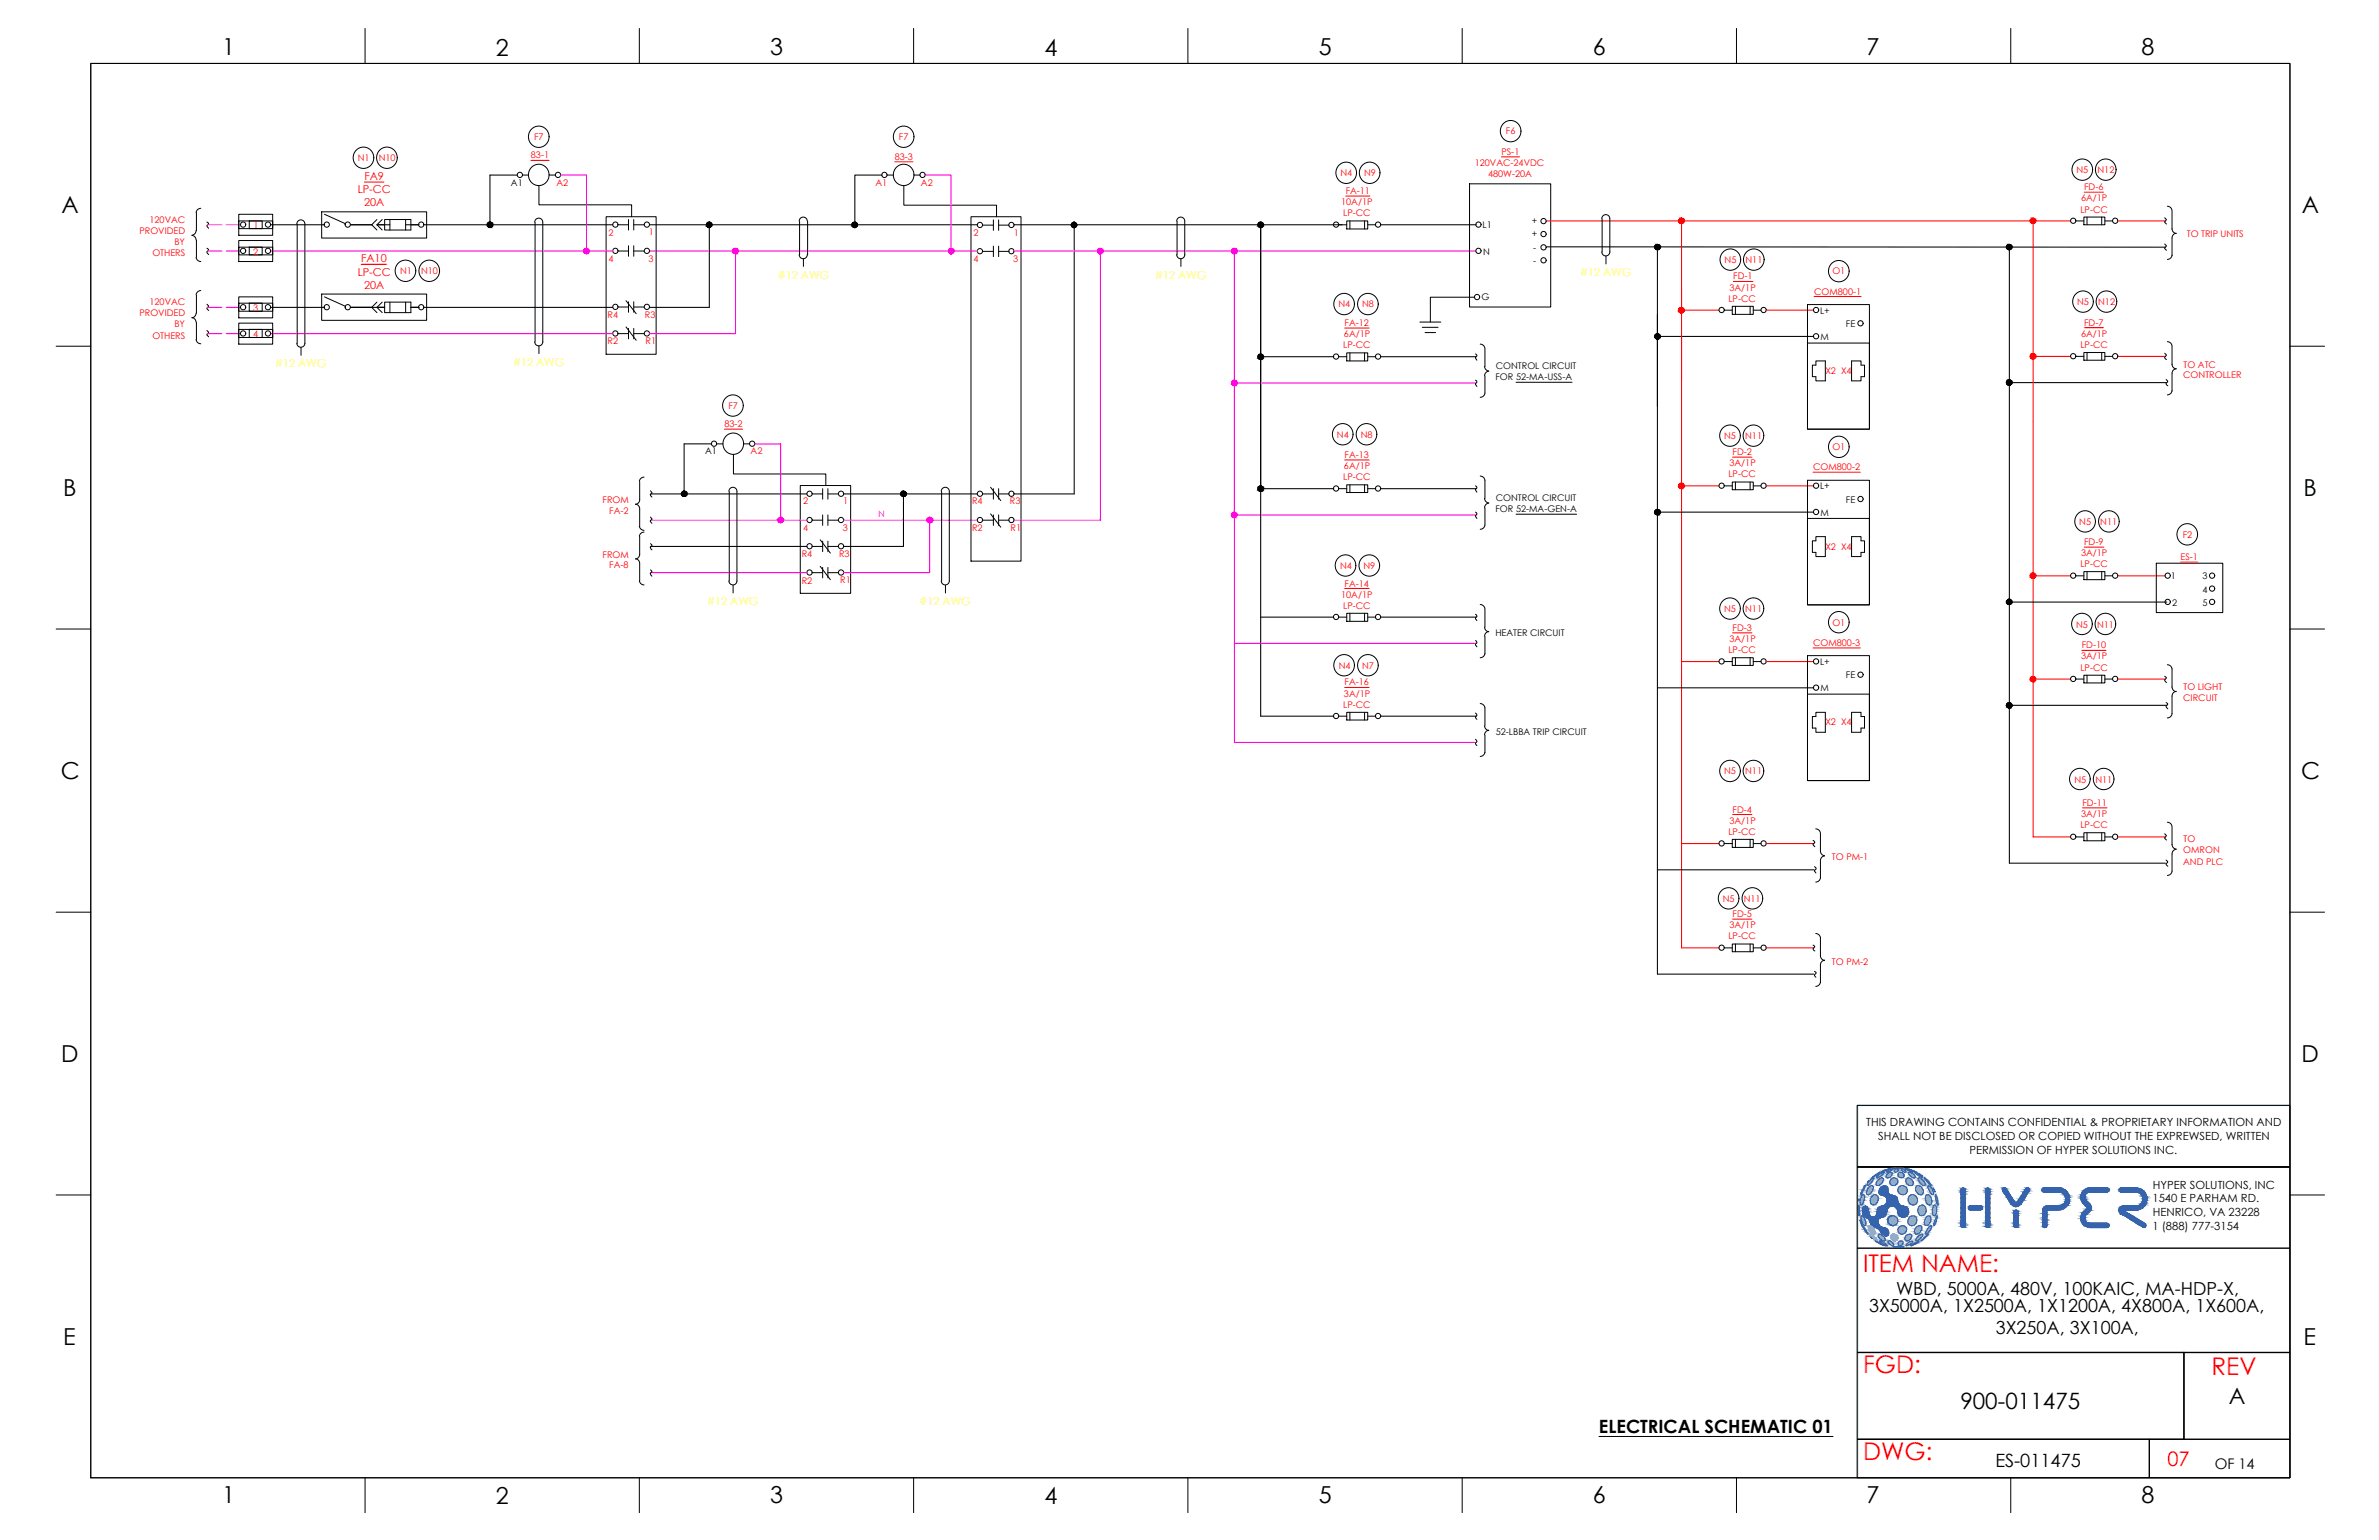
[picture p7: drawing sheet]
<svg xmlns="http://www.w3.org/2000/svg" width="432mm" height="279mm" viewBox="0 0 432 279" stroke-linecap="round" stroke-linejoin="round" font-family="sans-serif">
<defs><g id="words">
<g font-size="4.4" fill="#f00">
<text x="338.2" y="230.8">ITEM NAME:</text>
<text x="338.2" y="249.1">FGD:</text>
<text x="401.4" y="249.4">REV</text>
<text x="338.2" y="264.9">DWG:</text>
</g>
<g font-size="4.2">
<text x="40.4" y="10">1</text>
<text x="90" y="10.1">2</text>
<text x="139.8" y="10">3</text>
<text x="189.6" y="10.1">4</text>
<text x="239.4" y="10">5</text>
<text x="289.1" y="10">6</text>
<text x="338.8" y="10">7</text>
<text x="388.7" y="10">8</text>
<text x="11.1" y="38.7">A</text>
<text x="417.8" y="38.7">A</text>
<text x="11.5" y="90">B</text>
<text x="418.1" y="90">B</text>
<text x="11" y="141.3">C</text>
<text x="417.7" y="141.3">C</text>
<text x="11.1" y="192.7">D</text>
<text x="417.7" y="192.7">D</text>
<text x="11.5" y="244">E</text>
<text x="418.1" y="244">E</text>
<text x="40.4" y="272.7">1</text>
<text x="90" y="272.8">2</text>
<text x="139.8" y="272.7">3</text>
<text x="189.6" y="272.8">4</text>
<text x="239.4" y="272.7">5</text>
<text x="289.1" y="272.7">6</text>
<text x="338.8" y="272.7">7</text>
<text x="388.7" y="272.7">8</text>
</g>
<g font-size="4.1">
<text x="355.8" y="255.7">900-011475</text>
<text x="404.5" y="254.7">A</text>
</g>
<text font-size="3.6" fill="#f00" x="393.4" y="266">07</text>
<g font-size="3.3">
<text x="339.2" y="238.1">3X5000A, 1X2500A, 1X1200A, 4X800A, 1X600A,</text>
<text x="344.1" y="235">WBD, 5000A, 480V, 100KAIC, MA-HDP-X,</text>
<text x="362.2" y="242">3X250A, 3X100A,</text>
<text x="290.2" y="259.9">ELECTRICAL SCHEMATIC 01</text>
<text x="362.2" y="266.1">ES-011475</text>
</g>
<text font-size="2.7" x="402" y="266.5">OF 14</text>
<g font-size="2" fill="#f00">
<text x="64.9" y="35">LP-CC</text>
<text x="66.1" y="32.6">FA9</text>
<text x="66.1" y="37.4">20A</text>
<text x="65.6" y="47.5">FA10</text>
<text x="64.9" y="50">LP-CC</text>
<text x="66.1" y="52.4">20A</text>
</g>
<g font-size="2" fill="#ff0">
<text x="141.2" y="50.6">#12 AWG</text>
<text x="209.6" y="50.6">#12 AWG</text>
<text x="286.8" y="50.1">#12 AWG</text>
<text x="49.9" y="66.6">#12 AWG</text>
<text x="93.1" y="66.4">#12 AWG</text>
<text x="128.4" y="109.7">#12 AWG</text>
<text x="166.9" y="109.7">#12 AWG</text>
</g>
<g font-size="2">
<text x="338.7" y="204.4">THIS DRAWING CONTAINS CONFIDENTIAL &amp; PROPRIETARY INFORMATION AND</text>
<text x="340.9" y="206.8">SHALL NOT BE DISCLOSED OR COPIED WITHOUT THE EXPREWSED, WRITTEN</text>
<text x="357.5" y="209.3">PERMISSION OF HYPER SOLUTIONS INC.</text>
<text x="390.7" y="215.7">HYPER SOLUTIONS, INC</text>
<text x="390.7" y="218.1">1540 E PARHAM RD.</text>
<text x="390.7" y="220.6">HENRICO, VA 23228</text>
<text x="390.7" y="223.2">1 (888) 777-3154</text>
</g>
<g font-size="1.7" fill="#f00">
<text x="64.9" y="29.2">N1</text>
<text x="68.7" y="29.2">N10</text>
<text x="96.4" y="28.7">83-1</text>
<text x="96.9" y="25.4">F7</text>
<text x="162.4" y="29">83-3</text>
<text x="163.2" y="25.4">F7</text>
<text x="272.5" y="28.1">PS-1</text>
<text x="273.3" y="24.4">F6</text>
<text x="101" y="33.7">A2</text>
<text x="158.9" y="33.7">A1</text>
<text x="167.2" y="33.7">A2</text>
<text x="243.3" y="32">N4</text>
<text x="244.2" y="35.2">FA-11</text>
<text x="247.6" y="32">N9</text>
<text x="267.7" y="30.1">120VAC-24VDC</text>
<text x="270.1" y="32.1">480W-20A</text>
<text x="376.9" y="31.4">N5</text>
<text x="378.3" y="34.5">FD-6</text>
<text x="380.7" y="31.4">N12</text>
<text x="27.1" y="40.4">120VAC</text>
<text x="46" y="41.4">1</text>
<text x="243.4" y="37.2">10A/1P</text>
<text x="243.8" y="39.3">LP-CC</text>
<text x="377.6" y="38.6">LP-CC</text>
<text x="377.7" y="36.5">6A/1P</text>
<text x="25.3" y="42.4">PROVIDED</text>
<text x="27.7" y="46.4">OTHERS</text>
<text x="31.7" y="44.4">BY</text>
<text x="45.9" y="46.2">2</text>
<text x="110.5" y="42.7">2</text>
<text x="110.5" y="47.5">4</text>
<text x="117.7" y="47.4">3</text>
<text x="117.8" y="42.7">1</text>
<text x="176.7" y="42.7">2</text>
<text x="176.7" y="47.5">4</text>
<text x="183.9" y="47.5">3</text>
<text x="184" y="42.7">1</text>
<text x="313" y="47.7">N5</text>
<text x="316.8" y="47.7">N11</text>
<text x="396.9" y="43.1">TO TRIP UNITS</text>
<text x="72.6" y="49.7">N1</text>
<text x="76.4" y="49.7">N10</text>
<text x="313.9" y="52.7">3A/1P</text>
<text x="314.6" y="50.7">FD-1</text>
<text x="329.3" y="53.5">COM800-1</text>
<text x="332.6" y="49.8">O1</text>
<text x="25.3" y="57.4">PROVIDED</text>
<text x="27.1" y="55.4">120VAC</text>
<text x="31.7" y="59.4">BY</text>
<text x="45.9" y="56.3">3</text>
<text x="110.3" y="57.7">R4</text>
<text x="117.1" y="57.6">R3</text>
<text x="242.9" y="55.8">N4</text>
<text x="244.1" y="59.1">FA-12</text>
<text x="247.2" y="55.8">N8</text>
<text x="313.7" y="54.8">LP-CC</text>
<text x="377" y="55.3">N5</text>
<text x="378.3" y="59.1">FD-7</text>
<text x="380.8" y="55.3">N12</text>
<text x="27.7" y="61.4">OTHERS</text>
<text x="45.9" y="61.1">4</text>
<text x="110.3" y="62.4">R2</text>
<text x="117.2" y="62.4">R1</text>
<text x="243.8" y="63.2">LP-CC</text>
<text x="243.9" y="61.2">6A/1P</text>
<text x="377.6" y="63.1">LP-CC</text>
<text x="377.7" y="61.1">6A/1P</text>
<text x="331.3" y="67.8">X2 X4</text>
<text x="396.3" y="68.7">CONTROLLER</text>
<text x="396.3" y="66.7">TO ATC</text>
<text x="131.5" y="77.5">83-2</text>
<text x="132.2" y="74.2">F7</text>
<text x="136.2" y="82.4">A2</text>
<text x="242.7" y="79.4">N4</text>
<text x="244.1" y="83.1">FA-13</text>
<text x="247" y="79.4">N8</text>
<text x="313" y="79.6">N5</text>
<text x="314.5" y="82.6">FD-2</text>
<text x="316.8" y="79.6">N11</text>
<text x="332.6" y="81.7">O1</text>
<text x="243.8" y="87.1">LP-CC</text>
<text x="243.9" y="85.1">6A/1P</text>
<text x="313.7" y="86.6">LP-CC</text>
<text x="313.9" y="84.6">3A/1P</text>
<text x="329.1" y="85.4">COM800-2</text>
<text x="109.4" y="91.3">FROM</text>
<text x="110.6" y="93.2">FA-2</text>
<text x="145.8" y="91.5">2</text>
<text x="153.1" y="91.5">1</text>
<text x="176.4" y="91.5">R4</text>
<text x="183.3" y="91.5">R3</text>
<text x="377.4" y="95.2">N5</text>
<text x="381.2" y="95.2">N11</text>
<text x="109.4" y="101.2">FROM</text>
<text x="145.5" y="101">R4</text>
<text x="145.8" y="96.3">4</text>
<text x="152.3" y="101">R3</text>
<text x="153" y="96.3">3</text>
<text x="176.4" y="96.3">R2</text>
<text x="183.4" y="96.3">R1</text>
<text x="331.3" y="99.7">X2 X4</text>
<text x="377.7" y="100.9">3A/1P</text>
<text x="378.3" y="98.9">FD-9</text>
<text x="395.8" y="101.6">ES-1</text>
<text x="396.2" y="97.6">F2</text>
<text x="110.6" y="103.1">FA-8</text>
<text x="145.5" y="105.9">R2</text>
<text x="152.5" y="105.8">R1</text>
<text x="243.2" y="103.2">N4</text>
<text x="244.1" y="106.4">FA-14</text>
<text x="247.5" y="103.2">N9</text>
<text x="377.6" y="102.9">LP-CC</text>
<text x="243.4" y="108.4">10A/1P</text>
<text x="243.8" y="110.4">LP-CC</text>
<text x="313" y="111.1">N5</text>
<text x="316.8" y="111.1">N11</text>
<text x="332.6" y="113.6">O1</text>
<text x="376.8" y="113.9">N5</text>
<text x="380.6" y="113.9">N11</text>
<text x="313.7" y="118.5">LP-CC</text>
<text x="313.9" y="116.5">3A/1P</text>
<text x="314.5" y="114.4">FD-3</text>
<text x="329.1" y="117.2">COM800-3</text>
<text x="377.7" y="119.6">3A/1P</text>
<text x="377.9" y="117.6">FD-10</text>
<text x="243" y="121.4">N4</text>
<text x="244.1" y="124.3">FA-16</text>
<text x="247.2" y="121.4">N7</text>
<text x="377.6" y="121.7">LP-CC</text>
<text x="396.3" y="125.2">TO LIGHT</text>
<text x="243.8" y="128.4">LP-CC</text>
<text x="243.9" y="126.4">3A/1P</text>
<text x="331.3" y="131.6">X2 X4</text>
<text x="396.3" y="127.3">CIRCUIT</text>
<text x="313" y="140.5">N5</text>
<text x="316.8" y="140.5">N11</text>
<text x="376.5" y="142">N5</text>
<text x="380.3" y="142">N11</text>
<text x="313.9" y="149.5">3A/1P</text>
<text x="314.5" y="147.5">FD-4</text>
<text x="377.7" y="148.2">3A/1P</text>
<text x="378" y="146.3">FD-11</text>
<text x="313.7" y="151.5">LP-CC</text>
<text x="377.6" y="150.3">LP-CC</text>
<text x="396.3" y="154.8">OMRON</text>
<text x="396.3" y="152.8">TO</text>
<text x="332.5" y="156">TO PM-1</text>
<text x="396.3" y="156.9">AND PLC</text>
<text x="312.7" y="163.6">N5</text>
<text x="314.5" y="166.4">FD-5</text>
<text x="316.5" y="163.6">N11</text>
<text x="313.7" y="170.4">LP-CC</text>
<text x="313.9" y="168.4">3A/1P</text>
<text x="332.5" y="175">TO PM-2</text>
</g>
<g font-size="1.7">
<text x="92.7" y="33.7">A1</text>
<text x="269.1" y="41.4">L1</text>
<text x="278" y="40.7">+</text>
<text x="269.2" y="46.2">N</text>
<text x="278" y="43.1">+</text>
<text x="278.3" y="45.5">-</text>
<text x="278.3" y="47.8">-</text>
<text x="268.9" y="54.5">G</text>
<text x="330.4" y="57">L+</text>
<text x="335.1" y="59.3">FE</text>
<text x="330.4" y="61.7">M</text>
<text x="271.4" y="69">FOR 52-MA-USS-A</text>
<text x="271.5" y="67">CONTROL CIRCUIT</text>
<text x="128" y="82.4">A1</text>
<text x="330.4" y="88.8">L+</text>
<text x="271.4" y="92.9">FOR 52-MA-GEN-A</text>
<text x="271.5" y="90.9">CONTROL CIRCUIT</text>
<text x="330.4" y="93.5">M</text>
<text x="335.1" y="91.2">FE</text>
<text x="394" y="105.1">1</text>
<text x="399.8" y="105.1">3</text>
<text x="399.8" y="107.5">4</text>
<text x="394.2" y="109.9">2</text>
<text x="399.8" y="109.9">5</text>
<text x="271.4" y="115.3">HEATER CIRCUIT</text>
<text x="330.4" y="120.7">L+</text>
<text x="330.4" y="125.4">M</text>
<text x="335.1" y="123.1">FE</text>
<text x="271.5" y="133.3">52-LBBA TRIP CIRCUIT</text>
</g>
<text font-size="1.7" fill="#f0f" x="159.4" y="93.9">N</text>
</g></defs>
<!-- layer: GRID -->
<path d="M415.6 200.5h-78.5v67.5" fill="none" stroke="#6ec1dd" stroke-width=".25"/>
<!-- layer: 0 -->
<g fill="none" stroke="#000" stroke-width=".18">
<path d="M16.5 11.5h399.1v256.6h-399.1zM66.3 5.2v6.3M116 5.2v6.3M165.8 5.2v6.3M215.6 5.2v6.3M265.4 5.2v6.3M315.2 5.2v6.3M365 5.2v6.3M35.7 38.6v3.3M36.4 37.8a.86 .86 0 0 0-.8 .8M43.3 38.9h6.2v3.8h-6.2zM58.4 38.4h19v4.8h-19z"/>
<path d="M58.9 38.9l3.8 1.7M68.4 39.8l-.9 1 .9 .9M69.4 39.8l-1 1 1 .9M69.8 39.8h4.8v1.9h-4.8zM70.8 39.8v1.9M73.6 39.8v1.9M94.8 31.8h1.1M97.8 33.7v3.5h16.8v2.1M99.7 31.8h1.1M110 39.3h9.1v25h-9.1zM114.1 39.8v1.9M115 39.8v1.9"/>
<path d="M161.1 31.8h1M164 33.7v3.5h16.9v2.1M166 31.8h1M176.2 39.3h9.1v62.5h-9.1zM180.3 39.9v1.9M181.3 39.9v1.9M266.7 33.4h14.8v22.3h-14.8zM290.7 39.7a.73 .73 0 0 1 .8-.8 .73 .73 0 0 1 .7 .8M290.8 39.7v6M292.2 39.7v6M378.2 39.4h3.8v1.4h-3.8zM378.8 39.4v1.4"/>
<path d="M381.5 39.4v1.4M392.9 39.5l.3 .3-.3 .4 .3 .5M393.4 37.4a.86 .86 0 0 1 .8 .8M394.2 38.2v3.3M34.8 57.6a.86 .86 0 0 1 .8 .9M35.6 41.8a.88 .88 0 0 1-.8 .9 .86 .86 0 0 1 .8 .8M35.6 56.8a.86 .86 0 0 1-.8 .9M35.6 46.7a.86 .86 0 0 0 .8 .7M35.7 43.6v3.1M35.7 53.5v3.3M35.7 58.5v3.2M36.4 52.7a.86 .86 0 0 0-.8 .8"/>
<path d="M37.6 40.3l.3 .2-.3 .4 .3 .5M37.6 45l.3 .3-.3 .4 .3 .5M37.6 55.2l.3 .3-.3 .5 .3 .3M37.6 60l.3 .3-.3 .5 .3 .3M43.3 40.1h6.2v1.4h-6.2zM43.3 44.8h6.2v1.4h-6.2zM43.3 43.6h6.2v3.8h-6.2zM43.3 55h6.2v1.5h-6.2zM43.3 53.9h6.2v3.8h-6.2zM43.3 59.8h6.2v1.4h-6.2zM43.3 58.6h6.2v3.8h-6.2zM45.2 40.1h2.4v1.4h-2.4z"/>
<path d="M45.2 44.8h2.4v1.4h-2.4zM45.2 55h2.4v1.5h-2.4zM45.2 59.8h2.4v1.4h-2.4zM53.9 40.6a.73 .73 0 0 1 .7-.7 .73 .73 0 0 1 .7 .7M53.9 40.7v21.6M55.3 40.7v21.6M58.4 53.4h19v4.7h-19zM58.9 53.9l3.8 1.7M63.7 40.8h3.8M63.7 55.8h3.8M68.4 54.8l-.9 1 .9 .9M68.4 40.8h1.4"/>
<path d="M68.4 55.8h1.4M69.4 54.8l-1 1 1 .9M69.8 54.8h4.8v1.9h-4.8zM70.8 54.8v1.9M73.6 54.8v1.9M74.6 40.8h1.4M74.6 55.8h1.4M97.1 40.3a.73 .73 0 0 1 .7-.7 .73 .73 0 0 1 .7 .7M97.1 40.3v21.8M98.5 40.3v21.8M112.2 40.8h1.9M112.2 55.7h1.9"/>
<path d="M112.2 45.5h1.9M113.6 59.3l1.9 2.4M113.6 54.6l1.9 2.3M114.1 44.6v1.9M114.1 54.8v1.9M114.1 59.6v1.9M115 40.8h1.9M115 44.6v1.9M115 54.8v1.9M115 59.6v1.9M115 55.7h1.9M115 45.5h1.9"/>
<path d="M145.1 40.1a.73 .73 0 0 1 .7-.7 .73 .73 0 0 1 .7 .7M145.1 46.2a.73 .73 0 0 0 .7 .7 .73 .73 0 0 0 .7-.7M145.1 40.1v6.1M145.8 46.9v1.4M146.6 40.1v6.1M178.4 40.8h1.9M178.4 45.6h1.9M180.3 44.7v1.9M181.3 40.8h1.9M181.3 44.7v1.9M181.3 45.6h1.9M213.6 40.1a.73 .73 0 0 1 .7-.7 .73 .73 0 0 1 .7 .7"/>
<path d="M213.6 46.2a.73 .73 0 0 0 .7 .7 .73 .73 0 0 0 .7-.7M213.6 40.1v6.1M214.3 46.9v1.4M215 40.1v6.1M243 40.8h1.4M244.4 40.1h3.8v1.4h-3.8zM245 40.1v1.4M247.7 40.1v1.4M248.2 40.8h1.5M257.7 58.4h3.8M258.2 59.4h2.8M267.7 53.9h-8.1v4.5"/>
<path d="M290.7 45.7a.73 .73 0 0 0 .8 .7 .73 .73 0 0 0 .7-.7M291.5 46.5v1.4M313 56.3h1.4M314.4 55.6h3.8v1.4h-3.8zM315 55.6v1.4M317.7 55.6v1.4M318.2 56.3h1.4M328.1 55.3h11.2v22.6h-11.2zM376.8 40.1h1.4M382 40.1h1.4M392.9 44.3l.3 .3-.3 .4 .3 .4M394.2 46.3a.86 .86 0 0 1-.8 .8"/>
<path d="M394.2 41.5a.86 .86 0 0 0 .8 .9M394.2 43.2v3.2M395 42.3a.86 .86 0 0 0-.8 .9M10.2 62.8h6.3M35.6 61.6a.86 .86 0 0 0 .8 .8M53.9 62.3a.73 .73 0 0 0 .7 .7 .73 .73 0 0 0 .7-.7M54.6 63v1.5M97.1 62a.73 .73 0 0 0 .7 .8 .73 .73 0 0 0 .7-.8M97.8 62.8v1.3M112.2 60.5h1.9M115 60.5h1.9M243 64.7h1.4"/>
<path d="M244.4 64h3.8v1.5h-3.8zM245 64v1.5M247.7 64v1.5M248.2 64.7h1.5M258.7 60.3h1.9M267.8 64.2l.3 .3-.3 .3 .3 .6M267.8 69l.3 .2-.3 .4 .3 .5M268.7 62.4a.86 .86 0 0 1 .8 .8M269.5 66.5a.88 .88 0 0 0 .7 .8 .86 .86 0 0 0-.7 .9M269.5 68.2v3.1a.86 .86 0 0 1-.8 .8M269.5 63.3v3.2M275.2 69.4h10.1"/>
<path d="M328.1 62.2h11.2v15.7h-11.2zM329.6 65.5h1.7v3.6h-1.7v-.8h-.6v-2.1h.6zM336.1 65.5h1.7v.7h.6v2.1h-.6v.8h-1.7zM376.8 64.7h1.4M378.2 64h3.8v1.4h-3.8zM378.8 64v1.4M381.5 64v1.4M382 64.7h1.4M392.9 64.1l.3 .3-.3 .4 .3 .4M393.2 68.8l.3 .4-.3 .3 .3 .5M393.4 62a.86 .86 0 0 1 .8 .7M394.2 70.9a.86 .86 0 0 1-.8 .7"/>
<path d="M394.2 66.1a.86 .86 0 0 0 .8 .8M394.2 62.8v3.3M395 66.9a.86 .86 0 0 0-.8 .8v3.2M415.6 62.8h6.3M115.3 91.5a.86 .86 0 0 1 .8 .8M116 95.5a.86 .86 0 0 0 .9 .7M116.1 90.7a.86 .86 0 0 1-.8 .8M116.1 87.4v3.3M116.1 92.3v3.2M116.1 97.3v3.3M116.9 86.6a.86 .86 0 0 0-.9 .7M116.9 96.5a.86 .86 0 0 0-.9 .8"/>
<path d="M118.1 89l.2 .5-.3 .2 .3 .5M118.1 93.8l.2 .4-.3 .3 .3 .4M118.1 98.6l.2 .4-.3 .3 .3 .5M130.1 80.5h1.1M132.3 89.1a.73 .73 0 0 1 .7-.7 .73 .73 0 0 1 .8 .7M132.4 89.2v16.2M133.1 82.4v3.6h16.8v2.1M133.8 89.2v16.2a.73 .73 0 0 1-.8 .7 .73 .73 0 0 1-.7-.7M135 80.5h1M145.3 88.1h9.1v19.5h-9.1zM147.4 89.6h1.9M147.4 99.1h1.9"/>
<path d="M147.4 94.4h1.9M148.9 97.9l1.8 2.4M149.3 88.7v1.9M149.3 93.4v1.9M149.3 98.2v1.9M150.3 89.6h1.9M150.3 88.7v1.9M150.3 93.4v1.9M150.3 98.2v1.9M150.3 99.1h1.9M150.3 94.4h1.9M170.8 89.1a.73 .73 0 0 1 .8-.7 .73 .73 0 0 1 .7 .7"/>
<path d="M170.9 89.2v16.2M172.3 89.2v16.2a.73 .73 0 0 1-.7 .7 .73 .73 0 0 1-.8-.7M178.4 89.6h1.9M178.4 94.4h1.9M179.8 93.2l1.8 2.4M179.8 88.4l1.8 2.4M180.3 88.7v1.9M180.3 93.4v1.9M181.3 89.6h1.9M181.3 94.4h1.9M181.3 88.7v1.9M181.3 93.4v1.9"/>
<path d="M243 88.7h1.4M244.4 88h3.8v1.4h-3.8zM245 88v1.4M247.7 88v1.4M248.2 88.7h1.5M267.8 88.2l.3 .2-.3 .4 .3 .5M267.8 92.9l.3 .3-.3 .3 .3 .6M268.7 86.4a.86 .86 0 0 1 .8 .7v3.3M269.5 90.4a.88 .88 0 0 0 .7 .9 .86 .86 0 0 0-.7 .8M269.5 95.3a.86 .86 0 0 1-.8 .7M269.5 92.2v3.1M275.2 93.3h11"/>
<path d="M313 88.2h1.4M314.4 87.5h3.8v1.4h-3.8zM315 87.5v1.4M317.7 87.5v1.4M318.2 88.2h1.4M328.1 87.1h11.2v22.6h-11.2zM328.1 94.1h11.2v15.6h-11.2zM329.6 97.4h1.7v3.6h-1.7v-.8h-.6v-2.1h.6zM336.1 97.4h1.7v.7h.6v2.1h-.6v.8h-1.7zM10.2 114.1h6.3M115.3 101.4a.86 .86 0 0 1 .8 .8v3.2M116 105.4a.86 .86 0 0 0 .9 .7"/>
<path d="M116.1 100.6a.86 .86 0 0 1-.8 .8M118.1 103.4l.2 .4-.3 .2 .3 .5M133.1 106.2v1.4M147.4 103.9h1.9M148.9 102.8l1.8 2.4M149.3 102.9v2M150.3 102.9v2M150.3 103.9h1.9M171.6 106.2v1.4M243 112h1.4M244.4 111.3h3.8v1.4h-3.8zM245 111.3v1.4"/>
<path d="M247.7 111.3v1.4M248.2 112h1.5M267.8 111.5l.3 .3-.3 .5 .3 .3M267.8 116.2l.3 .3-.3 .5 .3 .4M268.7 109.7a.86 .86 0 0 1 .8 .7M269.5 113.8a.86 .86 0 0 0 .7 .8M269.5 118.6a.86 .86 0 0 1-.8 .7M269.5 110.5v3.3M269.5 115.5v3.1M270.2 114.6a.86 .86 0 0 0-.7 .8M314.4 119.3h3.8v1.4h-3.8zM315 119.3v1.4"/>
<path d="M317.7 119.3v1.4M328.1 118.9h11.2v22.7h-11.2zM376.8 104.5h1.4M378.2 103.7h3.8v1.5h-3.8zM378.8 103.7v1.5M381.5 103.7v1.5M382 104.5h1.4M415.6 114.1h6.3M243 129.9h1.4M244.4 129.2h3.8v1.4h-3.8zM245 129.2v1.4M247.7 129.2v1.4"/>
<path d="M248.2 129.9h1.5M267.8 129.4l.3 .3-.3 .4 .3 .4M267.8 134.1l.3 .3-.3 .4 .3 .5M268.7 127.6a.86 .86 0 0 1 .8 .8v3.3M269.5 131.7a.86 .86 0 0 0 .7 .8M269.5 136.5a.86 .86 0 0 1-.8 .7M269.5 133.4v3.1M270.2 132.5a.86 .86 0 0 0-.7 .8M313 120h1.4M318.2 120h1.4M328.1 125.9h11.2v15.7h-11.2zM329.6 129.2h1.7v3.7h-1.7v-.8h-.6v-2.1h.6z"/>
<path d="M336.1 129.2h1.7v.8h.6v2.1h-.6v.8h-1.7zM376.8 123.2h1.4M378.2 122.5h3.8v1.4h-3.8zM378.8 122.5v1.4M381.5 122.5v1.4M382 123.2h1.4M392.9 122.7l.3 .3-.3 .3 .3 .5M393.2 127.5l.3 .2-.3 .4 .3 .5M393.4 120.6a.86 .86 0 0 1 .8 .8M394.2 126.3v3.2a.86 .86 0 0 1-.8 .8M394.2 121.4v3.2a.86 .86 0 0 0 .8 .9M395 125.4a.86 .86 0 0 0-.8 .9"/>
<path d="M313 153h1.4M314.4 152.3h3.8v1.4h-3.8zM315 152.3v1.4M317.7 152.3v1.4M318.2 153h1.4M329.1 152.5l.3 .3-.3 .3v.2l.3 .3M329.3 157.2l.4 .4-.4 .3 .3 .5M329.6 150.4a.86 .86 0 0 1 .8 .7M330.4 154.4a.88 .88 0 0 0 .8 .9 .86 .86 0 0 0-.8 .9v3.1a.86 .86 0 0 1-.8 .7M330.4 151.2v3.2M376.8 151.8h1.4M378.2 151.1h3.8v1.4h-3.8z"/>
<path d="M378.8 151.1v1.4M381.5 151.1v1.4M382 151.8h1.4M392.9 151.3l.3 .3-.3 .4 .3 .4M393.2 156l.3 .4-.3 .3 .3 .5M393.4 149.2a.86 .86 0 0 1 .8 .7M394.2 158.1a.86 .86 0 0 1-.8 .7M394.2 153.2a.88 .88 0 0 0 .8 .9 .86 .86 0 0 0-.8 .8M394.2 150v3.2M394.2 155v3.1M10.2 165.5h6.3M313 172h1.4"/>
<path d="M314.4 171.3h3.8v1.4h-3.8zM315 171.3v1.4M317.7 171.3v1.4M318.2 172h1.4M329.1 171.5l.3 .2-.3 .4 .3 .4M329.3 176.2l.4 .3-.4 .4 .3 .4M329.6 169.4a.86 .86 0 0 1 .8 .7v3.3M330.4 178.2a.86 .86 0 0 1-.8 .8M330.4 173.4a.86 .86 0 0 0 .8 .9M331.2 174.2a.86 .86 0 0 0-.8 .9v3.2M415.6 165.5h6.3M10.2 216.8h6.3"/>
<path d="M337.1 211.7h78.5M415.6 216.8h6.3M337.1 245.4h59.3v15.7h-59.3M66.3 268.1v6.4M116 268.1v6.4M165.8 268.1v6.4M215.6 268.1v6.4M265.4 268.1v6.4M315.2 268.1v6.4M365 268.1v6.4"/>
<circle cx="65.9" cy="28.6" r="1.91"/>
<circle cx="70.2" cy="28.6" r="1.91"/>
<circle cx="94.4" cy="31.7" r=".48"/>
<circle cx="97.8" cy="31.7" r="1.91"/>
<circle cx="97.8" cy="24.8" r="1.91"/>
<circle cx="101.3" cy="31.7" r=".48"/>
<circle cx="160.5" cy="31.7" r=".48"/>
<circle cx="164" cy="31.7" r="1.91"/>
<circle cx="164" cy="24.8" r="1.91"/>
<circle cx="167.4" cy="31.7" r=".48"/>
<circle cx="244.3" cy="31.4" r="1.91"/>
<circle cx="248.6" cy="31.4" r="1.91"/>
<circle cx="274.2" cy="23.8" r="1.91"/>
<circle cx="377.9" cy="30.8" r="1.91"/>
<circle cx="382.2" cy="30.8" r="1.91"/>
<circle cx="44.1" cy="40.7" r=".48"/>
<circle cx="44.1" cy="55.7" r=".48"/>
<circle cx="44.1" cy="45.5" r=".48"/>
<circle cx="48.6" cy="40.7" r=".48"/>
<circle cx="48.6" cy="55.7" r=".48"/>
<circle cx="48.6" cy="45.5" r=".48"/>
<circle cx="59.3" cy="40.7" r=".48"/>
<circle cx="59.3" cy="55.7" r=".48"/>
<circle cx="63.1" cy="40.7" r=".48"/>
<circle cx="63.1" cy="55.7" r=".48"/>
<circle cx="73.6" cy="49.1" r="1.91"/>
<circle cx="76.5" cy="55.7" r=".48"/>
<circle cx="76.5" cy="40.7" r=".48"/>
<circle cx="77.9" cy="49.1" r="1.91"/>
<circle cx="111.7" cy="55.7" r=".48"/>
<circle cx="111.7" cy="45.5" r=".48"/>
<circle cx="111.7" cy="40.7" r=".48"/>
<circle cx="117.4" cy="55.7" r=".48"/>
<circle cx="117.4" cy="40.7" r=".48"/>
<circle cx="117.4" cy="45.5" r=".48"/>
<circle cx="177.9" cy="45.6" r=".48"/>
<circle cx="177.9" cy="40.8" r=".48"/>
<circle cx="183.6" cy="45.6" r=".48"/>
<circle cx="183.6" cy="40.8" r=".48"/>
<circle cx="242.5" cy="40.7" r=".48"/>
<circle cx="243.9" cy="55.2" r="1.91"/>
<circle cx="248.2" cy="55.2" r="1.91"/>
<circle cx="250.1" cy="40.7" r=".48"/>
<circle cx="268.1" cy="53.9" r=".48"/>
<circle cx="268.3" cy="40.7" r=".48"/>
<circle cx="268.3" cy="45.5" r=".48"/>
<circle cx="280.2" cy="40.1" r=".48"/>
<circle cx="280.2" cy="42.5" r=".48"/>
<circle cx="280.2" cy="47.2" r=".48"/>
<circle cx="280.2" cy="44.9" r=".48"/>
<circle cx="312.5" cy="56.2" r=".48"/>
<circle cx="314" cy="47.1" r="1.91"/>
<circle cx="318.3" cy="47.1" r="1.91"/>
<circle cx="320.1" cy="56.2" r=".48"/>
<circle cx="329.6" cy="56.2" r=".48"/>
<circle cx="333.7" cy="49.2" r="1.91"/>
<circle cx="337.7" cy="58.7" r=".48"/>
<circle cx="376.3" cy="40.1" r=".48"/>
<circle cx="378" cy="54.7" r="1.91"/>
<circle cx="382.3" cy="54.7" r="1.91"/>
<circle cx="383.9" cy="40.1" r=".48"/>
<circle cx="44.1" cy="60.5" r=".48"/>
<circle cx="48.6" cy="60.5" r=".48"/>
<circle cx="111.7" cy="60.5" r=".48"/>
<circle cx="117.4" cy="60.5" r=".48"/>
<circle cx="133" cy="73.6" r="1.91"/>
<circle cx="242.5" cy="64.7" r=".48"/>
<circle cx="243.7" cy="78.8" r="1.91"/>
<circle cx="248" cy="78.8" r="1.91"/>
<circle cx="250.1" cy="64.7" r=".48"/>
<circle cx="314" cy="79" r="1.91"/>
<circle cx="318.2" cy="79" r="1.91"/>
<circle cx="329.6" cy="61" r=".48"/>
<circle cx="376.3" cy="64.6" r=".48"/>
<circle cx="383.9" cy="64.6" r=".48"/>
<circle cx="129.6" cy="80.5" r=".48"/>
<circle cx="133.1" cy="80.5" r="1.91"/>
<circle cx="136.5" cy="80.5" r=".48"/>
<circle cx="146.9" cy="99.1" r=".48"/>
<circle cx="146.9" cy="94.3" r=".48"/>
<circle cx="146.9" cy="89.6" r=".48"/>
<circle cx="152.7" cy="94.3" r=".48"/>
<circle cx="152.7" cy="99.1" r=".48"/>
<circle cx="152.7" cy="89.6" r=".48"/>
<circle cx="177.9" cy="94.3" r=".48"/>
<circle cx="177.9" cy="89.6" r=".48"/>
<circle cx="183.6" cy="94.3" r=".48"/>
<circle cx="183.6" cy="89.6" r=".48"/>
<circle cx="242.5" cy="88.6" r=".48"/>
<circle cx="250.1" cy="88.6" r=".48"/>
<circle cx="312.5" cy="88.1" r=".48"/>
<circle cx="320.1" cy="88.1" r=".48"/>
<circle cx="329.6" cy="92.9" r=".48"/>
<circle cx="329.6" cy="88.1" r=".48"/>
<circle cx="333.7" cy="81.1" r="1.91"/>
<circle cx="337.7" cy="90.5" r=".48"/>
<circle cx="378.4" cy="94.6" r="1.91"/>
<circle cx="382.7" cy="94.6" r="1.91"/>
<circle cx="397" cy="96.9" r="1.91"/>
<circle cx="146.9" cy="103.9" r=".48"/>
<circle cx="152.7" cy="103.9" r=".48"/>
<circle cx="242.5" cy="111.9" r=".48"/>
<circle cx="244.2" cy="102.6" r="1.91"/>
<circle cx="248.5" cy="102.6" r="1.91"/>
<circle cx="250.1" cy="111.9" r=".48"/>
<circle cx="312.5" cy="120" r=".48"/>
<circle cx="314" cy="110.4" r="1.91"/>
<circle cx="318.2" cy="110.4" r="1.91"/>
<circle cx="320.1" cy="120" r=".48"/>
<circle cx="329.6" cy="120" r=".48"/>
<circle cx="333.7" cy="112.9" r="1.91"/>
<circle cx="376.3" cy="104.4" r=".48"/>
<circle cx="377.9" cy="113.2" r="1.91"/>
<circle cx="382.1" cy="113.2" r="1.91"/>
<circle cx="383.9" cy="104.4" r=".48"/>
<circle cx="393.4" cy="104.4" r=".48"/>
<circle cx="393.4" cy="109.2" r=".48"/>
<circle cx="401.5" cy="104.4" r=".48"/>
<circle cx="401.5" cy="106.8" r=".48"/>
<circle cx="401.5" cy="109.2" r=".48"/>
<circle cx="242.5" cy="129.9" r=".48"/>
<circle cx="243.9" cy="120.7" r="1.91"/>
<circle cx="248.2" cy="120.7" r="1.91"/>
<circle cx="250.1" cy="129.9" r=".48"/>
<circle cx="314" cy="139.9" r="1.91"/>
<circle cx="318.2" cy="139.9" r="1.91"/>
<circle cx="329.6" cy="124.8" r=".48"/>
<circle cx="337.7" cy="122.4" r=".48"/>
<circle cx="376.3" cy="123.2" r=".48"/>
<circle cx="383.9" cy="123.2" r=".48"/>
<circle cx="312.5" cy="153" r=".48"/>
<circle cx="320.1" cy="153" r=".48"/>
<circle cx="376.3" cy="151.8" r=".48"/>
<circle cx="377.5" cy="141.3" r="1.91"/>
<circle cx="381.8" cy="141.3" r="1.91"/>
<circle cx="383.9" cy="151.8" r=".48"/>
<circle cx="312.5" cy="171.9" r=".48"/>
<circle cx="313.7" cy="163" r="1.91"/>
<circle cx="318" cy="163" r="1.91"/>
<circle cx="320.1" cy="171.9" r=".48"/>
</g>
<!-- layer: TEXT -->
<g fill="none" stroke="#f00" stroke-width=".18">
<path d="M66.1 33h3.6M96.4 29.1h3.3M162.4 29.4h3.3M244.2 35.6h4.4M272.5 28.5h3.3M378.3 34.9h3.5M65.6 48h4.6M244.1 59.5h4.4M314.6 51.1h3.6M329.3 53.8h8.5M378.3 59.5h3.5M131.5 77.9h3.3"/>
<path d="M244.1 83.5h4.4M314.5 82.9h3.5M329.1 85.7h8.6M378.3 99.3h3.6M244.1 106.8h4.4M314.5 114.8h3.5M329.1 117.6h8.6M377.9 118h4.3M395.8 102h3.1M244.1 124.7h4.4M314.5 147.8h3.5M378 146.6h4.4"/>
<path d="M314.5 166.8h3.5"/>
</g>
<!-- layer: WIRE - 120P-BLK -->
<g fill="none" stroke="#000" stroke-width=".19">
<path d="M93.9 31.8h-5v9M160.1 31.8h-4.9v9M49.2 40.8h9.7M49.2 55.8h9.7M63.7 40.8h3.8M63.7 55.8h6.1M68.4 40.8h2.4M73.6 40.8h2.4M74.6 55.8h1.4M77 40.8h34.2M77 55.8h34.2M117.9 40.8h59.5"/>
<path d="M128.7 40.8v15h-10.8M184.1 40.8h59.5M195 40.8v48.8h-10.9M228.8 40.8v89.1h13.3M250.7 40.8h17.2M228.8 64.7h13.3M250.7 64.7h17.2M118.1 89.6h28.4M118.1 99.1h28.4M129.2 80.5h-5v9.1M153.1 89.6h24.3M164 89.6v9.5h-10.9"/>
<path d="M228.8 88.7h13.3M250.7 88.7h17.2M228.8 112h13.3M250.7 112h17.2M250.7 129.9h17.2"/>
<circle cx="88.9" cy="40.7" r=".48"/>
<circle cx="128.7" cy="40.7" r=".48"/>
<circle cx="155.1" cy="40.7" r=".48"/>
<circle cx="194.9" cy="40.8" r=".48"/>
<circle cx="228.8" cy="40.7" r=".48"/>
<circle cx="228.8" cy="64.7" r=".48"/>
<circle cx="124.1" cy="89.6" r=".48"/>
<circle cx="164" cy="89.6" r=".48"/>
<circle cx="228.8" cy="88.6" r=".48"/>
</g>
<!-- layer: WIRE - 120N-WHT -->
<g fill="none" stroke="#f0f" stroke-width=".19">
<path d="M101.8 31.8h4.7v13.7M168 31.8h4.6v13.7M49.2 45.5h62M117.9 45.5h59.5M133.5 45.5v15h-15.6M184.1 45.5h83.8M199.7 45.6v48.8h-15.6M224.1 45.5v89.2h43.8M49.2 60.5h62M224.1 69.5h43.8M118.1 94.4h28.4M137 80.5h4.7v13.9"/>
<path d="M153.1 94.4h24.3M168.7 94.4v9.5h-15.6M224.1 93.4h43.8M118.1 103.9h28.4M224.1 116.7h43.8"/>
<circle cx="106.4" cy="45.5" r=".48"/>
<circle cx="133.5" cy="45.5" r=".48"/>
<circle cx="172.6" cy="45.5" r=".48"/>
<circle cx="199.7" cy="45.5" r=".48"/>
<circle cx="224" cy="45.5" r=".48"/>
<circle cx="224" cy="69.5" r=".48"/>
<circle cx="141.7" cy="94.3" r=".48"/>
<circle cx="168.7" cy="94.3" r=".48"/>
<circle cx="224" cy="93.4" r=".48"/>
</g>
<!-- layer: WIRE - 120P-BLK -->
<g fill="#000" stroke="#000" stroke-width=".18">
<path d="M88.9 40.3h.2zM88.8 40.3h.3z"/>
<path d="M88.8 40.3h.3zM88.7 40.3h.4z"/>
<path d="M88.8 41.2h.3zM88.8 41.2l.2 .1z"/>
<path d="M88.7 40.3l.5 .1zM88.7 40.4h.5z"/>
<path d="M88.7 41.2h.4zM88.7 41.2h.4z"/>
<path d="M88.7 40.4l.6 .1zM88.7 40.4l.6 .1z"/>
<path d="M88.7 41.2h.5zM88.7 41.2h.4z"/>
<path d="M88.6 40.5h.7zM88.6 40.5h.7z"/>
<path d="M88.5 40.5l.9 .1zM88.5 40.5l.9 .1z"/>
<path d="M88.5 41l.8 .1zM88.5 41l.8 .1z"/>
<path d="M88.6 41.1h.7zM88.6 41.1l.6 .1z"/>
<path d="M88.5 40.6l.9 .1v-.1zM88.5 40.6l.9 .1h-.9z"/>
<path d="M88.5 40.7l.9 .1zM88.5 40.7l.9 .1z"/>
<path d="M88.5 40.9l.9 .1zM88.5 40.9l.9 .1z"/>
<path d="M88.5 41h.9zM88.5 41h.8z"/>
<path d="M88.5 40.8l.9 .1v-.1zM88.5 40.8l.9 .1h-.9z"/>
<path d="M128.7 40.3h.2zM128.6 40.3h.3z"/>
<path d="M128.6 40.3l.3 .1zM128.6 40.3l.3 .1z"/>
<path d="M128.6 41.3h.3zM128.6 41.3h.2z"/>
<path d="M128.6 40.4h.4zM128.4 40.4h.6z"/>
<path d="M128.6 41.2h.3zM128.6 41.2l.3 .1z"/>
<path d="M128.4 40.4l.7 .1zM128.4 40.4l.7 .1z"/>
<path d="M128.4 41.2h.6zM128.4 41.2h.5z"/>
<path d="M128.4 40.5h.7zM128.4 40.5h.7z"/>
<path d="M128.4 41.1h.7zM128.4 41.1l.6 .1z"/>
<path d="M128.4 40.5l.8 .2-.1-.2zM128.4 40.5l.8 .2h-.9z"/>
<path d="M128.4 41h.7zM128.4 41l.7 .1z"/>
<path d="M128.3 40.7h.9zM128.3 40.7h.9z"/>
<path d="M128.3 40.7l.9 .1zM128.2 40.8h1z"/>
<path d="M128.2 40.8l1 .1v-.1zM128.2 40.8l1 .1h-.9z"/>
<path d="M128.3 40.9l.9 .1zM128.3 40.9l.9 .1z"/>
<path d="M128.3 41h.9zM128.3 41h.8z"/>
<path d="M155.1 40.3h.2zM155 40.3h.3z"/>
<path d="M155 40.3l.3 .1zM154.9 40.4h.4z"/>
<path d="M155 41.3h.3zM155 41.3h.2z"/>
<path d="M154.9 40.4h.5zM154.8 40.4h.6z"/>
<path d="M154.9 41.2h.4zM154.9 41.2l.4 .1z"/>
<path d="M154.8 40.4l.7 .1zM154.8 40.4l.7 .1z"/>
<path d="M154.8 41.2h.6zM154.8 41.2h.5z"/>
<path d="M154.8 40.5h.7zM154.8 40.5h.7z"/>
<path d="M154.8 41.1h.7zM154.8 41.1l.6 .1z"/>
<path d="M154.7 40.5l.9 .2-.1-.2zM154.7 40.5l.9 .2h-.9z"/>
<path d="M154.7 41h.8zM154.7 41l.8 .1z"/>
<path d="M154.7 40.7h.9zM154.7 40.7h.9z"/>
<path d="M154.7 40.7l.9 .1zM154.7 40.7l.9 .1z"/>
<path d="M154.7 40.8l.9 .1v-.1zM154.7 40.8l.9 .1h-.9z"/>
<path d="M154.7 40.9l.9 .1zM154.7 40.9l.9 .1z"/>
<path d="M154.7 41h.9zM154.7 41h.8z"/>
<path d="M194.9 40.3h.2zM194.8 40.3h.3z"/>
<path d="M194.8 40.3l.4 .1zM194.8 40.3l.4 .1z"/>
<path d="M194.8 41.3h.3zM194.8 41.3h.2z"/>
<path d="M194.7 40.4l.5 .1zM194.7 40.4l.5 .1z"/>
<path d="M194.7 41.2h.5zM194.7 41.2l.4 .1z"/>
<path d="M194.7 40.5h.6zM194.6 40.5h.7z"/>
<path d="M194.7 41.2h.5zM194.7 41.2h.5z"/>
<path d="M194.6 40.5l.8 .1-.1-.1zM194.6 40.5l.8 .1h-.9z"/>
<path d="M194.6 41.2h.7zM194.6 41.2h.6z"/>
<path d="M194.5 40.6l.9 .1zM194.5 40.6l.9 .1z"/>
<path d="M194.5 41l.8 .2 .1-.2zM194.5 41l.8 .2h-.7z"/>
<path d="M194.5 40.7h.9zM194.5 40.7h.9z"/>
<path d="M194.5 40.7l.9 .1v-.1zM194.5 40.7l.9 .1h-.9z"/>
<path d="M194.5 40.8l.9 .1zM194.5 40.8l.9 .1z"/>
<path d="M194.5 40.9l.9 .1zM194.5 40.9l.9 .1z"/>
<path d="M194.5 41h.9zM194.5 41h.9z"/>
<path d="M228.8 40.3h.1zM228.7 40.3h.2z"/>
<path d="M228.7 40.3l.3 .1zM228.7 40.3l.3 .1z"/>
<path d="M228.7 41.3h.2zM228.7 41.3h.2z"/>
<path d="M228.6 40.4h.5zM228.5 40.4h.6z"/>
<path d="M228.6 41.2h.4zM228.6 41.2l.3 .1z"/>
<path d="M228.5 40.4l.7 .1zM228.5 40.4l.7 .1z"/>
<path d="M228.5 41.2h.6zM228.5 41.2h.5z"/>
<path d="M228.4 40.5h.8zM228.4 40.5h.8z"/>
<path d="M228.4 40.5l.9 .2-.1-.2zM228.4 40.5l.9 .2h-.9z"/>
<path d="M228.4 41l.8 .1zM228.4 41l.8 .1z"/>
<path d="M228.4 41.1h.8zM228.4 41.1l.7 .1z"/>
<path d="M228.4 40.7h.9zM228.4 40.7h.9z"/>
<path d="M228.4 40.7l.9 .1zM228.4 40.7l.9 .1z"/>
<path d="M228.4 40.9l.9 .1zM228.4 40.9l.9 .1z"/>
<path d="M228.4 41h.9zM228.4 41h.8z"/>
<path d="M228.4 40.8l.9 .1v-.1zM228.4 40.8l.9 .1h-.9z"/>
<path d="M228.8 64.3h.1zM228.7 64.3h.2z"/>
<path d="M228.7 64.3h.3zM228.7 64.3h.3z"/>
<path d="M228.7 65.2h.2zM228.7 65.2h.2z"/>
<path d="M228.6 64.3h.5zM228.5 64.3h.6z"/>
<path d="M228.6 65.2h.4zM228.6 65.2h.3z"/>
<path d="M228.5 64.3l.7 .1zM228.5 64.3l.7 .1z"/>
<path d="M228.5 65.1h.6zM228.5 65.1l.5 .1z"/>
<path d="M228.4 64.4l.8 .1zM228.4 64.4l.8 .1z"/>
<path d="M228.4 64.5l.9 .1-.1-.1zM228.4 64.5l.9 .1h-.9z"/>
<path d="M228.4 65h.8zM228.4 65h.8z"/>
<path d="M228.4 65h.8zM228.4 65l.7 .1z"/>
<path d="M228.4 64.6l.9 .1zM228.4 64.6l.9 .1z"/>
<path d="M228.4 64.7h.9zM228.4 64.7h.9z"/>
<path d="M228.4 64.8l.9 .1zM228.4 64.8l.9 .1z"/>
<path d="M228.4 64.9h.9zM228.4 64.9l.8 .1z"/>
<path d="M228.4 64.7l.9 .1v-.1zM228.4 64.7l.9 .1h-.9z"/>
<path d="M124.2 89.1h.1zM124 89.1h.3z"/>
<path d="M124 89.1l.4 .1zM124 89.1l.4 .1z"/>
<path d="M124 90.1h.3zM124 90.1h.2z"/>
<path d="M124 89.2h.5zM123.9 89.2h.6z"/>
<path d="M124 90h.4zM124 90l.3 .1z"/>
<path d="M123.9 89.2l.7 .1zM123.9 89.2l.7 .1z"/>
<path d="M123.9 90h.6zM123.9 90h.5z"/>
<path d="M123.9 89.3l.7 .1zM123.9 89.3l.7 .1z"/>
<path d="M123.9 89.9h.7zM123.9 89.9l.6 .1z"/>
<path d="M123.8 89.4h.8zM123.8 89.4h.8z"/>
<path d="M123.7 89.4l1 .1zM123.7 89.4l1 .1z"/>
<path d="M123.7 89.7l.9 .2v-.2zM123.7 89.7l.9 .2h-.8z"/>
<path d="M123.8 89.9h.8zM123.8 89.9h.8z"/>
<path d="M123.7 89.5l1 .1v-.1zM123.7 89.5l1 .1h-1z"/>
<path d="M123.7 89.6l1 .1zM123.7 89.6l1 .1z"/>
<path d="M123.7 89.7h1zM123.7 89.7h.9z"/>
<path d="M164 89.1l.1 .1zM163.9 89.2h.2z"/>
<path d="M163.9 89.2h.3zM163.8 89.2h.4z"/>
<path d="M163.9 90.1h.2zM163.9 90.1h.1z"/>
<path d="M163.8 89.2h.5zM163.8 89.2h.5z"/>
<path d="M163.8 90.1h.4zM163.8 90.1h.3z"/>
<path d="M163.7 89.2l.7 .1zM163.7 89.2l.7 .1z"/>
<path d="M163.7 90h.6zM163.7 90l.5 .1z"/>
<path d="M163.7 89.3l.7 .1zM163.7 89.3l.7 .1z"/>
<path d="M163.7 89.9h.7zM163.7 89.9l.6 .1z"/>
<path d="M163.6 89.4h.8zM163.6 89.4h.8z"/>
<path d="M163.5 89.4l1 .1zM163.5 89.4l1 .1z"/>
<path d="M163.5 89.8l.9 .1zM163.5 89.8l.9 .1z"/>
<path d="M163.6 89.9h.8zM163.6 89.9h.8z"/>
<path d="M163.5 89.5l1 .1v-.1zM163.5 89.5l1 .1h-1z"/>
<path d="M163.5 89.6l1 .1zM163.5 89.6l1 .1z"/>
<path d="M163.5 89.7l.9 .1 .1-.1zM163.5 89.7l.9 .1h-.9z"/>
<path d="M228.8 88.2h.1zM228.7 88.2h.2z"/>
<path d="M228.7 88.2h.3zM228.6 88.2h.4z"/>
<path d="M228.7 89.1h.2zM228.7 89.1l.2 .1z"/>
<path d="M228.6 88.2l.5 .1zM228.5 88.3h.6z"/>
<path d="M228.6 89.1h.4zM228.6 89.1h.3z"/>
<path d="M228.5 88.3h.7zM228.5 88.3h.7z"/>
<path d="M228.5 89h.6zM228.5 89l.5 .1z"/>
<path d="M228.4 88.3l.8 .1zM228.4 88.3l.8 .1z"/>
<path d="M228.4 88.4l.9 .1zM228.4 88.4l.9 .1z"/>
<path d="M228.4 88.9l.8 .1zM228.4 88.9l.8 .1z"/>
<path d="M228.4 89h.8zM228.4 89h.7z"/>
<path d="M228.4 88.5l.9 .1v-.1zM228.4 88.5l.9 .1h-.9z"/>
<path d="M228.4 88.6l.9 .1zM228.4 88.6l.9 .1z"/>
<path d="M228.4 88.8l.9 .1zM228.4 88.8l.9 .1z"/>
<path d="M228.4 88.9h.9zM228.4 88.9h.8z"/>
<path d="M228.4 88.7l.9 .1v-.1zM228.4 88.7l.9 .1h-.9z"/>
</g>
<!-- layer: WIRE - 120N-WHT -->
<g fill="#f0f" stroke="#f0f" stroke-width=".18">
<path d="M168.7 93.9h.2zM168.6 93.9h.3z"/>
<path d="M168.6 93.9h.4zM168.6 93.9h.4z"/>
<path d="M168.6 93.9l.5 .1zM168.6 93.9l.5 .1z"/>
<path d="M168.5 94l.6 .1zM168.5 94l.6 .1z"/>
<path d="M168.4 94.1h.8zM168.4 94.1h.8z"/>
<path d="M168.4 94.1l.8 .1zM168.4 94.1l.8 .1z"/>
<path d="M168.3 94.2h1zM168.3 94.2h1z"/>
<path d="M168.3 94.2l1 .2v-.2zM168.3 94.2l1 .2h-1z"/>
<path d="M168.3 94.4h1zM168.3 94.4h1z"/>
<path d="M168.3 94.4h1zM168.3 94.4l.9 .1z"/>
<path d="M168.3 94.5l.9 .1v-.1zM168.3 94.5l.9 .1h-.8z"/>
<path d="M168.4 94.6h.8zM168.4 94.6l.7 .1z"/>
<path d="M168.4 94.7h.7zM168.4 94.7l.7 .1z"/>
<path d="M168.5 94.8h.6zM168.5 94.8h.5z"/>
<path d="M168.6 94.8h.4zM168.6 94.8h.3z"/>
<path d="M168.6 94.8h.3zM168.6 94.8h.2z"/>
<path d="M172.6 45.1h.1zM172.5 45.1h.2z"/>
<path d="M172.5 45.1l.4 .1zM172.5 45.1l.4 .1z"/>
<path d="M172.4 45.2h.5zM172.4 45.2h.5z"/>
<path d="M172.4 45.2h.6zM172.4 45.2h.6z"/>
<path d="M172.3 45.2l.8 .1zM172.3 45.2l.8 .1z"/>
<path d="M172.2 45.3l.9 .1v-.1zM172.2 45.3l.9 .1h-.9z"/>
<path d="M172.2 45.4l.9 .1zM172.2 45.4l.9 .1z"/>
<path d="M172.2 45.5h.9zM172.2 45.5h.9z"/>
<path d="M172.2 45.5l.9 .2v-.2zM172.2 45.5l.9 .2h-.9z"/>
<path d="M172.2 45.7h.9zM172.2 45.7h.9z"/>
<path d="M172.2 45.7l.9 .1zM172.2 45.7l.9 .1z"/>
<path d="M172.2 45.8h.9zM172.2 45.8l.8 .1z"/>
<path d="M172.3 45.9h.7zM172.3 45.9h.6z"/>
<path d="M172.4 45.9h.5zM172.4 45.9l.5 .1z"/>
<path d="M172.4 46h.5zM172.4 46l.3 .1z"/>
<path d="M172.5 46.1h.2zM172.5 46.1h.2z"/>
<path d="M199.7 45.1h.2zM199.5 45.1h.4z"/>
<path d="M199.5 45.1l.4 .1zM199.5 45.1l.4 .1z"/>
<path d="M199.5 45.2h.5zM199.4 45.2h.6z"/>
<path d="M199.4 45.2h.7zM199.4 45.2h.7z"/>
<path d="M199.4 45.2l.7 .1zM199.3 45.3h.8z"/>
<path d="M199.3 45.3l.9 .1-.1-.1zM199.3 45.3l.9 .1h-.9z"/>
<path d="M199.3 45.4l.9 .1zM199.3 45.4l.9 .1z"/>
<path d="M199.2 45.5h1zM199.2 45.5h1z"/>
<path d="M199.2 45.5l1 .2v-.2zM199.2 45.5l1 .2h-1z"/>
<path d="M199.2 45.7h1zM199.2 45.7h1z"/>
<path d="M199.3 45.7h.9zM199.3 45.7l.8 .1z"/>
<path d="M199.3 45.8h.8zM199.3 45.8l.8 .1z"/>
<path d="M199.4 45.9h.7zM199.4 45.9h.6z"/>
<path d="M199.4 45.9h.6zM199.4 45.9l.5 .1z"/>
<path d="M199.5 46h.4zM199.5 46l.4 .1z"/>
<path d="M199.5 46.1h.4zM199.5 46.1h.2z"/>
<path d="M141.6 93.9h.2zM141.6 93.9h.2z"/>
<path d="M141.6 93.9h.3zM141.6 93.9h.3z"/>
<path d="M141.5 93.9l.5 .1zM141.4 94h.6z"/>
<path d="M141.4 94l.6 .1zM141.4 94l.6 .1z"/>
<path d="M141.3 94.1h.8zM141.3 94.1h.8z"/>
<path d="M141.3 94.1l.8 .1zM141.3 94.1l.8 .1z"/>
<path d="M141.3 94.2h.8zM141.3 94.2h.8z"/>
<path d="M141.3 94.2l.8 .2v-.2zM141.3 94.2l.8 .2h-.9z"/>
<path d="M141.2 94.4h.9zM141.2 94.4h.9z"/>
<path d="M141.3 94.4l.8 .1zM141.3 94.4l.8 .1z"/>
<path d="M141.3 94.5l.8 .1v-.1zM141.3 94.5l.8 .1h-.8z"/>
<path d="M141.3 94.6h.8zM141.3 94.6l.7 .1z"/>
<path d="M141.3 94.7h.7zM141.3 94.7l.7 .1z"/>
<path d="M141.4 94.8h.6zM141.4 94.8h.5z"/>
<path d="M141.5 94.8h.4zM141.5 94.8h.3z"/>
<path d="M141.6 94.8h.2zM141.6 94.8h.2z"/>
<path d="M106.4 45.1h.2zM106.3 45.1h.3z"/>
<path d="M106.3 45.1h.3zM106.2 45.1h.4z"/>
<path d="M106.2 45.1l.5 .1zM106.2 45.1l.5 .1z"/>
<path d="M106.1 45.2h.7zM106.1 45.2h.7z"/>
<path d="M106.1 45.2l.7 .1zM106.1 45.2l.7 .1z"/>
<path d="M106 45.3l.9 .1zM106 45.3l.9 .1z"/>
<path d="M106 45.4l.9 .1v-.1zM106 45.4l.9 .1h-1z"/>
<path d="M105.9 45.5h1zM105.9 45.5h1z"/>
<path d="M105.9 45.5l1 .2v-.2zM105.9 45.5l1 .2h-1z"/>
<path d="M105.9 45.7h1zM105.9 45.7h1z"/>
<path d="M106 45.7h.9zM106 45.7l.8 .1z"/>
<path d="M106 45.8h.8zM106 45.8l.8 .1z"/>
<path d="M106.1 45.9h.7zM106.1 45.9h.6z"/>
<path d="M106.1 45.9h.6zM106.1 45.9l.5 .1z"/>
<path d="M106.2 46h.4zM106.2 46h.4z"/>
<path d="M106.3 46h.3zM106.3 46l.2 .1z"/>
<path d="M133.4 45.1h.2zM133.4 45.1h.2z"/>
<path d="M133.4 45.1h.3zM133.3 45.1h.4z"/>
<path d="M133.3 45.1l.5 .1zM133.2 45.2h.6z"/>
<path d="M133.2 45.2h.6zM133.2 45.2h.6z"/>
<path d="M133.1 45.2l.8 .1zM133.1 45.2l.8 .1z"/>
<path d="M133.1 45.3l.8 .1zM133.1 45.3l.8 .1z"/>
<path d="M133.1 45.4l.8 .1v-.1zM133.1 45.4l.8 .1h-.8z"/>
<path d="M133.1 45.5h.8zM133 45.5h.9z"/>
<path d="M133 45.5l.9 .2v-.2zM133 45.5l.9 .2h-.8z"/>
<path d="M133.1 45.7h.8zM133.1 45.7h.8z"/>
<path d="M133.1 45.7h.8zM133.1 45.7l.8 .1z"/>
<path d="M133.1 45.8h.8zM133.1 45.8l.7 .1z"/>
<path d="M133.1 45.9h.7zM133.1 45.9h.7z"/>
<path d="M133.2 45.9h.6zM133.2 45.9l.5 .1z"/>
<path d="M133.3 46h.4zM133.3 46h.3z"/>
<path d="M133.4 46h.2zM133.4 46l.2 .1z"/>
<path d="M224 45.1h.2zM223.9 45.1h.3z"/>
<path d="M223.9 45.1l.3 .1zM223.9 45.1l.3 .1z"/>
<path d="M223.9 45.2h.5zM223.7 45.2h.7z"/>
<path d="M223.7 45.2h.7zM223.7 45.2h.7z"/>
<path d="M223.7 45.2l.7 .1zM223.7 45.2l.7 .1z"/>
<path d="M223.7 45.3l.8 .1-.1-.1zM223.7 45.3l.8 .1h-.9z"/>
<path d="M223.6 45.4l.9 .1zM223.6 45.4l.9 .1z"/>
<path d="M223.6 45.5h.9zM223.6 45.5h.9z"/>
<path d="M223.5 45.5l1 .2v-.2zM223.5 45.5l1 .2h-.9z"/>
<path d="M223.6 45.7h.9zM223.6 45.7h.9z"/>
<path d="M223.6 45.7h.9zM223.6 45.7l.8 .1z"/>
<path d="M223.7 45.8l.7 .1zM223.7 45.8l.7 .1z"/>
<path d="M223.7 45.9h.7zM223.7 45.9h.7z"/>
<path d="M223.7 45.9h.7zM223.7 45.9l.5 .1z"/>
<path d="M223.9 46h.3zM223.9 46l.3 .1z"/>
<path d="M223.9 46.1h.3zM223.9 46.1h.2z"/>
<path d="M224 69h.2zM223.9 69h.3z"/>
<path d="M223.9 69l.3 .1zM223.9 69l.3 .1z"/>
<path d="M223.9 69.1h.5zM223.7 69.1h.7z"/>
<path d="M223.7 69.1l.7 .1zM223.7 69.1l.7 .1z"/>
<path d="M223.7 69.2h.7zM223.7 69.2h.7z"/>
<path d="M223.7 69.2l.8 .2-.1-.2zM223.7 69.2l.8 .2h-.9z"/>
<path d="M223.6 69.4h.9zM223.6 69.4h.9z"/>
<path d="M223.6 69.4l.9 .1zM223.6 69.4l.9 .1z"/>
<path d="M223.5 69.5l1 .1v-.1zM223.5 69.5l1 .1h-.9z"/>
<path d="M223.6 69.6l.9 .1zM223.6 69.6l.9 .1z"/>
<path d="M223.6 69.7h.9zM223.6 69.7h.8z"/>
<path d="M223.7 69.7l.7 .1zM223.7 69.7l.7 .1z"/>
<path d="M223.7 69.8h.7zM223.7 69.8l.7 .1z"/>
<path d="M223.7 69.9h.7zM223.7 69.9h.5z"/>
<path d="M223.9 69.9h.3zM223.9 69.9h.3z"/>
<path d="M223.9 69.9h.3zM223.9 69.9l.2 .1z"/>
<path d="M224 93h.1zM223.9 93h.2z"/>
<path d="M223.9 93h.3zM223.8 93h.4z"/>
<path d="M223.8 93h.5zM223.8 93h.5z"/>
<path d="M223.7 93l.7 .1zM223.7 93l.7 .1z"/>
<path d="M223.7 93.1l.7 .1zM223.7 93.1l.7 .1z"/>
<path d="M223.6 93.2h.8zM223.6 93.2h.8z"/>
<path d="M223.5 93.2l1 .2-.1-.2zM223.5 93.2l1 .2h-1z"/>
<path d="M223.5 93.4h1zM223.5 93.4h1z"/>
<path d="M223.5 93.4l1 .1v-.1zM223.5 93.4l1 .1h-1z"/>
<path d="M223.5 93.5h1zM223.5 93.5l.9 .1z"/>
<path d="M223.5 93.6l.9 .1zM223.5 93.6l.9 .1z"/>
<path d="M223.6 93.7h.8zM223.6 93.7h.8z"/>
<path d="M223.7 93.7h.7zM223.7 93.7l.6 .1z"/>
<path d="M223.7 93.8h.6zM223.7 93.8l.5 .1z"/>
<path d="M223.8 93.9h.4zM223.8 93.9h.3z"/>
<path d="M223.9 93.9h.2zM223.9 93.9h.2z"/>
</g>
<!-- layer: BYOTHERS -->
<path d="M37.7 40.8h2.6M37.7 45.5h2.6M37.7 55.8h2.6M41 40.8h2.7M41 45.5h2.7M41 55.8h2.7M37.7 60.5h2.6M41 60.5h2.7" fill="none" stroke="#f0f" stroke-width=".19"/>
<!-- layer: WIRE - 24+_RED -->
<g fill="none" stroke="#f00" stroke-width=".19">
<path d="M280.7 40.1h95.1M305.2 56.3h6.8M305.2 40.1v131.9h6.8M320.6 56.3h8.6M369 40.1v16.6M369 56.8v95h6.8M384.4 40.1h8.6M369 64.7h6.8M384.4 64.7h8.6M305.2 88.2h6.8M320.6 88.2h8.6M369 104.5h6.8"/>
<path d="M384.4 104.5h8.6M305.2 120h6.8M320.6 120h8.6M369 123.2h6.8M384.4 123.2h8.6M305.2 153h6.8M320.6 153h8.6M384.4 151.8h8.6M320.6 172h8.6"/>
<circle cx="305.2" cy="56.2" r=".48"/>
<circle cx="305.2" cy="40.1" r=".48"/>
<circle cx="369" cy="40.1" r=".48"/>
<circle cx="369" cy="64.6" r=".48"/>
<circle cx="305.2" cy="88.1" r=".48"/>
<circle cx="369" cy="104.4" r=".48"/>
<circle cx="369" cy="123.2" r=".48"/>
</g>
<!-- layer: WIRE - 24-_BLK -->
<g fill="none" stroke="#000" stroke-width=".19">
<path d="M280.7 44.8h112.3M300.8 44.8v131.9h28.4M364.7 44.8v11.9M364.7 56.8v99.8h28.3M300.8 61h28.4M364.7 69.4h28.6M300.8 92.9h28.4M364.7 109.2h28.6M300.8 124.8h28.4M364.7 128h28.6M300.8 157.8h28.4"/>
<circle cx="300.8" cy="44.8" r=".48"/>
<circle cx="364.7" cy="44.8" r=".48"/>
<circle cx="300.8" cy="61" r=".48"/>
<circle cx="364.7" cy="69.4" r=".48"/>
<circle cx="300.8" cy="92.9" r=".48"/>
<circle cx="364.7" cy="109.2" r=".48"/>
<circle cx="364.7" cy="127.9" r=".48"/>
</g>
<!-- layer: WIRE - 24+_RED -->
<g fill="#f00" stroke="#f00" stroke-width=".18">
<path d="M369 39.6h.2zM369 39.6h.2z"/>
<path d="M368.9 39.6h.3zM368.8 39.6h.4z"/>
<path d="M368.8 39.6l.5 .1zM368.8 39.6l.5 .1z"/>
<path d="M368.7 39.7l.6 .1zM368.7 39.7l.6 .1z"/>
<path d="M368.6 39.8h.8zM368.6 39.8h.8z"/>
<path d="M368.6 39.8l.9 .1zM368.6 39.8l.9 .1z"/>
<path d="M368.6 39.9l.9 .1zM368.6 39.9l.9 .1z"/>
<path d="M368.5 40l1 .1v-.1zM368.5 40l1 .1h-1z"/>
<path d="M368.5 40.1h1zM368.5 40.1h1z"/>
<path d="M368.5 40.1l1 .1zM368.5 40.1l1 .1z"/>
<path d="M368.6 40.2l.8 .1 .1-.1zM368.6 40.2l.8 .1h-.8z"/>
<path d="M368.6 40.3h.8zM368.6 40.3l.7 .1z"/>
<path d="M368.6 40.4h.7zM368.6 40.4l.7 .1z"/>
<path d="M368.7 40.5h.6zM368.7 40.5h.5z"/>
<path d="M368.8 40.5h.4zM368.8 40.5h.4z"/>
<path d="M368.9 40.5h.3zM368.9 40.5h.1z"/>
<path d="M369 64.1l.2 .1zM369 64.1l.2 .1z"/>
<path d="M368.9 64.2h.3zM368.8 64.2h.4z"/>
<path d="M368.8 64.2l.5 .1zM368.8 64.2l.5 .1z"/>
<path d="M368.7 64.3h.6zM368.7 64.3h.6z"/>
<path d="M368.6 64.3l.8 .1zM368.6 64.3l.8 .1z"/>
<path d="M368.6 64.4l.9 .1zM368.6 64.4l.9 .1z"/>
<path d="M368.6 64.5l.9 .1v-.1zM368.6 64.5l.9 .1h-1z"/>
<path d="M368.5 64.6l1 .1zM368.5 64.6l1 .1z"/>
<path d="M368.5 64.7h1zM368.5 64.7h1z"/>
<path d="M368.5 64.7l1 .1v-.1zM368.5 64.7l1 .1h-.9z"/>
<path d="M368.6 64.8h.9zM368.6 64.8l.8 .1z"/>
<path d="M368.6 64.9h.8zM368.6 64.9l.7 .1z"/>
<path d="M368.6 65h.7zM368.6 65h.7z"/>
<path d="M368.7 65h.6zM368.7 65l.5 .1z"/>
<path d="M368.8 65.1h.4zM368.8 65.1h.4z"/>
<path d="M368.9 65.1h.3zM368.9 65.1h.1z"/>
<path d="M369 104h.2zM368.9 104h.3z"/>
<path d="M368.9 104h.3zM368.8 104h.4z"/>
<path d="M368.8 104l.5 .1zM368.8 104l.5 .1z"/>
<path d="M368.7 104.1l.6 .1zM368.7 104.1l.6 .1z"/>
<path d="M368.6 104.2h.8zM368.6 104.2h.8z"/>
<path d="M368.6 104.2l.9 .1zM368.6 104.2l.9 .1z"/>
<path d="M368.6 104.3h.9zM368.6 104.3h.9z"/>
<path d="M368.5 104.3l1 .2v-.2zM368.5 104.3l1 .2h-1z"/>
<path d="M368.5 104.5h1zM368.5 104.5h1z"/>
<path d="M368.5 104.5l1 .1zM368.5 104.5l1 .1z"/>
<path d="M368.6 104.6l.8 .1 .1-.1zM368.6 104.6l.8 .1h-.8z"/>
<path d="M368.6 104.7h.8zM368.6 104.7l.7 .1z"/>
<path d="M368.6 104.8h.7zM368.6 104.8l.7 .1z"/>
<path d="M368.7 104.9h.6zM368.7 104.9h.5z"/>
<path d="M368.8 104.9h.4zM368.8 104.9h.4z"/>
<path d="M368.9 104.9h.3zM368.9 104.9h.1z"/>
<path d="M305.1 55.8h.2zM305.1 55.8h.2z"/>
<path d="M305.1 55.8l.3 .1zM305 55.9h.4z"/>
<path d="M305 55.9h.5zM304.9 55.9h.6z"/>
<path d="M304.9 55.9l.6 .1zM304.9 55.9l.6 .1z"/>
<path d="M304.8 56h.8zM304.8 56h.8z"/>
<path d="M304.8 56l.9 .1-.1-.1zM304.8 56l.9 .1h-.9z"/>
<path d="M304.8 56.1l.9 .1zM304.8 56.1l.9 .1z"/>
<path d="M304.7 56.2l1 .1zM304.7 56.2l1 .1z"/>
<path d="M304.7 56.3l1 .1v-.1zM304.7 56.3l1 .1h-1z"/>
<path d="M304.7 56.4l1 .1zM304.7 56.4l1 .1z"/>
<path d="M304.8 56.5h.9zM304.8 56.5h.8z"/>
<path d="M304.8 56.5h.8zM304.8 56.5l.7 .1z"/>
<path d="M304.8 56.6h.7zM304.8 56.6l.7 .1z"/>
<path d="M304.9 56.7h.6zM304.9 56.7h.5z"/>
<path d="M305 56.7h.4zM305 56.7l.3 .1z"/>
<path d="M305.1 56.8h.2zM305.1 56.8h.1z"/>
<path d="M305.1 39.6h.2zM305.1 39.6h.2z"/>
<path d="M305.1 39.6h.3zM305 39.6h.4z"/>
<path d="M305 39.6l.5 .1zM304.9 39.7h.6z"/>
<path d="M304.9 39.7l.6 .1zM304.9 39.7l.6 .1z"/>
<path d="M304.8 39.8h.8zM304.8 39.8h.8z"/>
<path d="M304.8 39.8l.9 .1zM304.8 39.8l.9 .1z"/>
<path d="M304.8 39.9l.9 .1zM304.8 39.9l.9 .1z"/>
<path d="M304.7 40l1 .1v-.1zM304.7 40l1 .1h-1z"/>
<path d="M304.7 40.1h1zM304.7 40.1h1z"/>
<path d="M304.7 40.1l1 .1zM304.7 40.1l1 .1z"/>
<path d="M304.8 40.2l.8 .1 .1-.1zM304.8 40.2l.8 .1h-.8z"/>
<path d="M304.8 40.3h.8zM304.8 40.3l.7 .1z"/>
<path d="M304.8 40.4h.7zM304.8 40.4l.7 .1z"/>
<path d="M304.9 40.5h.6zM304.9 40.5h.5z"/>
<path d="M305 40.5h.4zM305 40.5h.3z"/>
<path d="M305.1 40.5h.2zM305.1 40.5h.1z"/>
<path d="M369 122.8h.2zM368.9 122.8h.3z"/>
<path d="M368.9 122.8h.3zM368.8 122.8h.4z"/>
<path d="M368.8 122.8h.5zM368.7 122.8h.6z"/>
<path d="M368.7 122.8l.6 .1zM368.7 122.8l.6 .1z"/>
<path d="M368.6 122.9l.8 .1zM368.6 122.9l.8 .1z"/>
<path d="M368.6 123l.9 .1-.1-.1zM368.6 123l.9 .1h-.9z"/>
<path d="M368.6 123.1h.9zM368.6 123.1h.9z"/>
<path d="M368.5 123.1l1 .1zM368.5 123.1l1 .1z"/>
<path d="M368.5 123.2l1 .1v-.1zM368.5 123.2l1 .1h-1z"/>
<path d="M368.5 123.3l1 .1zM368.5 123.3l1 .1z"/>
<path d="M368.6 123.4h.9zM368.6 123.4l.8 .1z"/>
<path d="M368.6 123.5h.8zM368.6 123.5h.7z"/>
<path d="M368.6 123.5h.7zM368.6 123.5l.7 .1z"/>
<path d="M368.7 123.6h.6zM368.7 123.6h.5z"/>
<path d="M368.8 123.6h.4zM368.8 123.6h.4z"/>
<path d="M368.9 123.6h.3zM368.9 123.6l.1 .1z"/>
<path d="M305.1 87.7h.2zM305.1 87.7h.2z"/>
<path d="M305.1 87.7l.3 .1zM305 87.8h.4z"/>
<path d="M305 87.8h.5zM304.9 87.8h.6z"/>
<path d="M304.9 87.8h.6zM304.9 87.8h.6z"/>
<path d="M304.8 87.8l.8 .1zM304.8 87.8l.8 .1z"/>
<path d="M304.8 87.9l.9 .1-.1-.1zM304.8 87.9l.9 .1h-.9z"/>
<path d="M304.8 88l.9 .1zM304.8 88l.9 .1z"/>
<path d="M304.7 88.1l1 .1zM304.7 88.1l1 .1z"/>
<path d="M304.7 88.2l1 .1v-.1zM304.7 88.2l1 .1h-1z"/>
<path d="M304.7 88.3h1zM304.7 88.3h1z"/>
<path d="M304.8 88.3h.9zM304.8 88.3l.8 .1z"/>
<path d="M304.8 88.4h.8zM304.8 88.4l.7 .1z"/>
<path d="M304.8 88.5h.7zM304.8 88.5h.7z"/>
<path d="M304.9 88.5h.6zM304.9 88.5l.5 .1z"/>
<path d="M305 88.6h.4zM305 88.6h.3z"/>
<path d="M305.1 88.6h.2zM305.1 88.6l.1 .1z"/>
</g>
<!-- layer: WIRE - 24-_BLK -->
<g fill="#000" stroke="#000" stroke-width=".18">
<path d="M300.8 44.3l.2 .1zM300.7 44.4h.3z"/>
<path d="M300.7 44.4h.4zM300.6 44.4h.5z"/>
<path d="M300.7 45.3h.3zM300.7 45.3h.2z"/>
<path d="M300.6 44.4l.5 .1zM300.6 44.4l.5 .1z"/>
<path d="M300.6 45.2h.5zM300.6 45.2l.4 .1z"/>
<path d="M300.6 44.5h.6zM300.6 44.5h.6z"/>
<path d="M300.6 45.2h.5zM300.6 45.2h.5z"/>
<path d="M300.5 44.5l.8 .1zM300.5 44.5l.8 .1z"/>
<path d="M300.5 45.2h.7zM300.5 45.2h.6z"/>
<path d="M300.4 44.6l.9 .1zM300.4 44.6l.9 .1z"/>
<path d="M300.4 44.7h.9zM300.4 44.7h.9z"/>
<path d="M300.4 45l.9 .1v-.1zM300.4 45l.9 .1h-.9z"/>
<path d="M300.4 45.1h.9zM300.4 45.1l.8 .1z"/>
<path d="M300.4 44.7l.9 .1v-.1zM300.4 44.7l.9 .1h-.9z"/>
<path d="M300.4 44.8l.9 .1zM300.4 44.8l.9 .1z"/>
<path d="M300.4 44.9h.9zM300.4 44.9l.9 .1z"/>
<path d="M364.6 44.3l.2 .1zM364.5 44.4h.3z"/>
<path d="M364.5 44.4h.4zM364.5 44.4h.4z"/>
<path d="M364.5 45.3h.3zM364.5 45.3h.2z"/>
<path d="M364.5 44.4l.5 .1zM364.5 44.4l.5 .1z"/>
<path d="M364.5 45.2h.4zM364.5 45.2l.3 .1z"/>
<path d="M364.4 44.5h.6zM364.4 44.5h.6z"/>
<path d="M364.4 45.2h.6zM364.4 45.2h.5z"/>
<path d="M364.3 44.5l.8 .1zM364.3 44.5l.8 .1z"/>
<path d="M364.3 45.2h.7zM364.3 45.2h.7z"/>
<path d="M364.3 44.6l.9 .1zM364.3 44.6l.9 .1z"/>
<path d="M364.3 45.1h.8zM364.3 45.1l.7 .1z"/>
<path d="M364.3 44.7h.9zM364.3 44.7h.9z"/>
<path d="M364.2 44.7l1 .1v-.1zM364.2 44.7l1 .1h-1z"/>
<path d="M364.2 44.8l1 .1zM364.2 44.8l1 .1z"/>
<path d="M364.2 44.9l1 .1zM364.2 44.9l1 .1z"/>
<path d="M364.3 45l.8 .1 .1-.1zM364.3 45l.8 .1h-.8z"/>
<path d="M300.8 60.6h.2zM300.7 60.6h.3z"/>
<path d="M300.7 60.6l.4 .1zM300.7 60.6l.4 .1z"/>
<path d="M300.7 61.5h.3zM300.7 61.5h.2z"/>
<path d="M300.6 60.7h.5zM300.6 60.7h.5z"/>
<path d="M300.6 61.5h.5zM300.6 61.5h.4z"/>
<path d="M300.6 60.7h.6zM300.6 60.7h.6z"/>
<path d="M300.6 61.4h.5zM300.6 61.4l.5 .1z"/>
<path d="M300.5 60.7l.8 .1zM300.5 60.7l.8 .1z"/>
<path d="M300.5 61.4h.7zM300.5 61.4h.6z"/>
<path d="M300.4 60.8l.9 .1v-.1zM300.4 60.8l.9 .1h-.9z"/>
<path d="M300.4 60.9l.9 .1zM300.4 60.9l.9 .1z"/>
<path d="M300.4 61.2l.9 .1zM300.4 61.2l.9 .1z"/>
<path d="M300.4 61.3h.9zM300.4 61.3l.8 .1z"/>
<path d="M300.4 61h.9zM300.4 61h.9z"/>
<path d="M300.4 61l.9 .2v-.2zM300.4 61l.9 .2h-.9z"/>
<path d="M300.4 61.2h.9zM300.4 61.2h.9z"/>
<path d="M364.6 68.9l.2 .1zM364.5 69h.3z"/>
<path d="M364.5 69h.4zM364.5 69h.4z"/>
<path d="M364.5 69.9h.3zM364.5 69.9h.2z"/>
<path d="M364.5 69h.5zM364.5 69h.5z"/>
<path d="M364.5 69.9h.4zM364.5 69.9h.3z"/>
<path d="M364.4 69l.6 .1zM364.4 69l.6 .1z"/>
<path d="M364.4 69.8h.6zM364.4 69.8l.5 .1z"/>
<path d="M364.3 69.1l.8 .1zM364.3 69.1l.8 .1z"/>
<path d="M364.3 69.7h.7zM364.3 69.7l.7 .1z"/>
<path d="M364.3 69.2h.9zM364.3 69.2h.9z"/>
<path d="M364.3 69.7h.8zM364.3 69.7h.7z"/>
<path d="M364.3 69.2l.9 .1zM364.3 69.2l.9 .1z"/>
<path d="M364.2 69.3l1 .1v-.1zM364.2 69.3l1 .1h-1z"/>
<path d="M364.2 69.4l1 .1zM364.2 69.4l1 .1z"/>
<path d="M364.2 69.5l1 .1v-.1zM364.2 69.5l1 .1h-.9z"/>
<path d="M364.3 69.6h.9zM364.3 69.6l.8 .1z"/>
<path d="M300.8 92.5h.2zM300.7 92.5h.3z"/>
<path d="M300.7 92.5h.4zM300.7 92.5h.4z"/>
<path d="M300.7 93.4h.3zM300.7 93.4h.2z"/>
<path d="M300.6 92.5h.5zM300.6 92.5h.5z"/>
<path d="M300.6 93.4h.5zM300.6 93.4h.4z"/>
<path d="M300.6 92.5l.6 .1zM300.6 92.5l.6 .1z"/>
<path d="M300.6 93.3h.5zM300.6 93.3l.5 .1z"/>
<path d="M300.5 92.6l.8 .1zM300.5 92.6l.8 .1z"/>
<path d="M300.5 93.2h.7zM300.5 93.2l.6 .1z"/>
<path d="M300.4 92.7l.9 .1v-.1zM300.4 92.7l.9 .1h-.9z"/>
<path d="M300.4 92.8l.9 .1zM300.4 92.8l.9 .1z"/>
<path d="M300.4 93.1l.9 .1zM300.4 93.1l.9 .1z"/>
<path d="M300.4 93.2h.9zM300.4 93.2h.8z"/>
<path d="M300.4 92.9h.9zM300.4 92.9h.9z"/>
<path d="M300.4 92.9l.9 .1v-.1zM300.4 92.9l.9 .1h-.9z"/>
<path d="M300.4 93h.9zM300.4 93l.9 .1z"/>
<path d="M364.6 108.7h.2zM364.5 108.7h.3z"/>
<path d="M364.5 108.7l.4 .1zM364.5 108.7l.4 .1z"/>
<path d="M364.5 109.7h.3zM364.5 109.7h.2z"/>
<path d="M364.5 108.8l.5 .1zM364.5 108.8l.5 .1z"/>
<path d="M364.5 109.6h.4zM364.5 109.6l.3 .1z"/>
<path d="M364.4 108.9h.6zM364.4 108.9h.6z"/>
<path d="M364.4 109.6h.6zM364.4 109.6h.5z"/>
<path d="M364.3 108.9l.8 .1zM364.3 108.9l.8 .1z"/>
<path d="M364.3 109.6h.7zM364.3 109.6h.7z"/>
<path d="M364.3 109h.9zM364.3 109h.9z"/>
<path d="M364.3 109.5h.8zM364.3 109.5l.7 .1z"/>
<path d="M364.3 109l.9 .1zM364.3 109l.9 .1z"/>
<path d="M364.2 109.1l1 .1v-.1zM364.2 109.1l1 .1h-1z"/>
<path d="M364.2 109.2l1 .1zM364.2 109.2l1 .1z"/>
<path d="M364.2 109.3l1 .1zM364.2 109.3l1 .1z"/>
<path d="M364.3 109.4l.8 .1 .1-.1zM364.3 109.4l.8 .1h-.8z"/>
<path d="M364.6 127.5h.2zM364.5 127.5h.3z"/>
<path d="M364.5 127.5l.4 .1zM364.5 127.5l.4 .1z"/>
<path d="M364.5 128.4h.3zM364.5 128.4l.2 .1z"/>
<path d="M364.5 127.6h.5zM364.4 127.6h.6z"/>
<path d="M364.5 128.4h.4zM364.5 128.4h.3z"/>
<path d="M364.4 127.6h.6zM364.4 127.6h.6z"/>
<path d="M364.4 128.3h.6zM364.4 128.3l.5 .1z"/>
<path d="M364.3 127.6l.8 .1zM364.3 127.6l.8 .1z"/>
<path d="M364.3 128.3h.7zM364.3 128.3h.7z"/>
<path d="M364.3 127.7l.9 .1-.1-.1zM364.3 127.7l.9 .1h-.9z"/>
<path d="M364.3 128.2h.8zM364.3 128.2l.7 .1z"/>
<path d="M364.3 127.8l.9 .1zM364.3 127.8l.9 .1z"/>
<path d="M364.2 127.9l1 .1zM364.2 127.9l1 .1z"/>
<path d="M364.2 128l1 .1v-.1zM364.2 128l1 .1h-1z"/>
<path d="M364.2 128.1l1 .1zM364.2 128.1l1 .1z"/>
<path d="M364.3 128.2h.9zM364.3 128.2h.8z"/>
</g>
<!-- layer: DEVICE -->
<path d="M391.4 102.2h12v8.9h-12zM337.1 211.7h78.5M290.2 260.6h42.5" fill="none" stroke="#000" stroke-width=".18"/>
<!-- layer: REGULAR_LINE -->
<path d="M337.1 211.7h78.5M337.1 226.5h78.5M337.1 245.4h78.5M396.4 245.4v15.7M337.1 261.1h78.5M390.1 261.1v6.9" fill="none" stroke="#000" stroke-width=".25"/>
<g fill="#3563ad" stroke="#3563ad" stroke-width=".18">
<path d="M341.8 215.2h.4z"/>
<path d="M338.5 218.8h.2z"/>
<path d="M341.2 218.9h1.9z"/>
<path d="M345.3 220.8l.1 .1z"/>
<path d="M345.3 220.8h.4z"/>
<path d="M339.6 222.1h1.4z"/>
<path d="M342 224.2h.5z"/>
<path d="M365.7 219.6h.4z"/>
<path d="M365.6 222.5h.6l-.1 .1z"/>
<path d="M356.1 215.6h.4z"/>
<path d="M356 222.5h.6l-.1 .1z"/>
<path d="M360.6 215.6h.4z"/>
<path d="M360.4 222.5h.7l-.1 .1z"/>
<path d="M367.9 215.5h.2z"/>
<path d="M366 218.1h1z"/>
<path d="M365.9 218.9h.1z"/>
<path d="M370.9 222.6h.5z"/>
<path d="M387.8 218.8h1.4z"/>
<path d="M385.2 218.8h4z"/>
<path d="M389 222.6h.3z"/>
<path d="M389 222.6l.2 .1z"/>
<path d="M377.7 217.4h.7z"/>
<path d="M378.4 219.7h1z"/>
<path d="M379 222.6h3.6z"/>
<path d="M379.2 222.7h3.3z"/>
<path d="M341.8 215.2h.6zM341.7 215.2h.7z"/>
<path d="M341.7 215.2l.7 .1zM341.7 215.2l.7 .1z"/>
<path d="M341.7 215.3l.8 .1-.1-.1zM341.5 215.4l.2-.1 .8 .1zM341.5 215.4h1zM341.5 215.4h1z"/>
<path d="M341.5 215.4l1.1 .1-.1-.1zM341.3 215.5l.2-.1 1.1 .1z"/>
<path d="M341.3 215.5l1.4 .2-.1-.2zM341.3 215.5l1.4 .2h-1.4z"/>
<path d="M341.3 215.7l1.4 .1v-.1zM341.3 215.7l1.4 .1h-1.5z"/>
<path d="M341.2 215.8l1.5 .2v-.2zM341.2 215.8l1.5 .2h-1.6z"/>
<path d="M341.1 216h1.6zM341.1 216h1.6z"/>
<path d="M341.1 216l1.6 .2v-.2zM341.1 216l1.6 .2h-1.7z"/>
<path d="M341 216.2l1.7 .2v-.2zM341 216.2l1.7 .2h-1.6z"/>
<path d="M341.1 216.4l1.7 .1-.1-.1zM341.1 216.4l1.7 .1h-1.7z"/>
<path d="M341.1 216.5l1.8 .1-.1-.1zM341.1 216.5l1.8 .1h-1.7z"/>
<path d="M341.2 216.6l1.7 .1zM341.2 216.6l1.7 .1z"/>
<path d="M341.2 216.7l1.9 .1-.2-.1zM341.2 216.7l1.9 .1h-1.7z"/>
<path d="M341.4 216.8h1.8zM341.4 216.8h1.8z"/>
<path d="M341.4 216.8l2.1 .1zM341.4 216.8l2.1 .1zM341.7 216.9h1.8zM341.7 216.9h1.8z"/>
<path d="M341.7 216.9h2zM341.7 216.9h2z"/>
<path d="M341.9 216.9h1.9zM341.9 216.9h1.9z"/>
<path d="M341.9 216.9l2 .1zM341.9 216.9l2 .1z"/>
<path d="M342.1 217l1.9 .1zM342.1 217l1.9 .1z"/>
<path d="M342.2 217.1l2.1 .1-.3-.1zM342.2 217.1l2.1 .1h-1.9zM342.4 217.2h1.9zM342.4 217.2h1.9z"/>
<path d="M342.4 217.2l2 .3-.1-.3zM342.4 217.2l2 .3h-1.9zM342.5 217.5h1.9zM342.5 217.5h1.9z"/>
<path d="M342.5 217.5l2 .3-.1-.3zM342.5 217.5l2 .3h-2z"/>
<path d="M342.5 217.8h2zM342.5 217.8h2z"/>
<path d="M342.5 217.8l2 .3v-.3zM342.5 217.8l2 .3h-2z"/>
<path d="M342.5 218.1l2 .1v-.1zM342.5 218.1l2 .1h-2.1z"/>
<path d="M342.4 218.2l2.2 .1-.1-.1zM342.4 218.2l2.2 .1h-2.2z"/>
<path d="M342.4 218.3l2.4 .2-.2-.2zM342.4 218.3l2.4 .2h-2.6z"/>
<path d="M342.2 218.5l2.6 .1zM342.2 218.5l2.6 .1z"/>
<path d="M342.2 218.6l2.8 .1-.2-.1zM341.9 218.7l.3-.1 2.8 .1z"/>
<path d="M341.9 218.7h3.2zM341.9 218.7h3.2z"/>
<path d="M341.9 218.7l3.6 .1-.4-.1zM341.5 218.8l.4-.1 3.6 .1z"/>
<path d="M343.4 218.8h2.1zM343.4 218.8h2.1z"/>
<path d="M341.5 218.8h1.9zM341.5 218.8h1.9z"/>
<path d="M343.4 218.8h2.2zM343.4 218.8h2.2z"/>
<path d="M338.5 218.8h.2zM338.5 218.8h.2z"/>
<path d="M338.5 218.8l.3 .1zM338.4 218.9h.4z"/>
<path d="M343.6 218.8l2.2 .1zM343.6 218.8l2.2 .1zM343.8 218.9h2zM343.8 218.9h2z"/>
<path d="M338.4 218.9h.4zM338.3 218.9h.5z"/>
<path d="M341.5 218.8h1.9zM341.2 218.9h1.9zM341.2 218.9h1.9z"/>
<path d="M338.3 218.9l.6 .1-.1-.1zM338.3 218.9l.6 .1h-.7z"/>
<path d="M343.8 218.9l2.2 .1-.2-.1zM343.8 218.9l2.2 .1h-1.9z"/>
<path d="M338.2 219h.7zM338.2 219h.7z"/>
<path d="M344.1 219l2 .1zM344.1 219l2 .1z"/>
<path d="M341.2 218.9l1.5 .2 .4-.2zM340.9 219.1l.3-.2 1.5 .2z"/>
<path d="M340.9 219.1l1.8 .1zM340.9 219.1l1.8 .1z"/>
<path d="M338.2 219l.8 .2-.1-.2zM338.2 219l.8 .2h-.9z"/>
<path d="M338.1 219.2h1zM338.1 219.2h1z"/>
<path d="M344.1 219.1l2.2 .2-.2-.2zM344.1 219.1l2.2 .2h-2zM344.3 219.3h2zM344.3 219.3h2z"/>
<path d="M340.9 219.2l1.6 .2 .2-.2zM340.9 219.2l1.6 .2h-1.7zM340.8 219.4h1.7zM340.8 219.4h1.7z"/>
<path d="M344.3 219.3l2.1 .2-.1-.2zM344.3 219.3l2.1 .2h-2z"/>
<path d="M338.1 219.2l1 .3v-.3zM338.1 219.2l1 .3h-1.1z"/>
<path d="M344.4 219.5h2zM344.4 219.5h2z"/>
<path d="M338 219.5l1.1 .1v-.1zM338 219.5l1.1 .1h-1.1z"/>
<path d="M344.4 219.5l2 .2v-.2zM344.4 219.5l2 .2h-1.9z"/>
<path d="M340.8 219.4l1.7 .5v-.5zM340.8 219.4l1.7 .5h-1.8z"/>
<path d="M338 219.6l1.2 .3-.1-.3zM338 219.6l1.2 .3h-1.2z"/>
<path d="M344.5 219.7l1.9 .2v-.2zM344.5 219.7l1.9 .2h-1.9zM344.5 219.9h1.9zM344.5 219.9h1.9z"/>
<path d="M344.5 219.9l1.9 .1v-.1zM344.5 219.9l1.9 .1h-1.9z"/>
<path d="M344.5 220h1.9zM344.5 220h1.9z"/>
<path d="M338 219.9l1.2 .1v-.1zM338 219.9l1.2 .1h-1.2z"/>
<path d="M344.5 220l1.9 .2v-.2zM344.5 220l1.9 .2h-1.9z"/>
<path d="M340.7 219.9l1.7 .3 .1-.3zM340.7 219.9l1.7 .3h-1.8z"/>
<path d="M338 220l1.2 .2v-.2zM338 220l1.2 .2h-1.1z"/>
<path d="M340.6 220.2h1.8zM340.6 220.2h1.8z"/>
<path d="M344.5 220.2l1.8 .2 .1-.2zM344.5 220.2l1.8 .2h-1.7z"/>
<path d="M338.1 220.2l1.3 .2-.2-.2zM338.1 220.2l1.3 .2h-1.2z"/>
<path d="M344.6 220.4h1.7zM344.6 220.4h1.6z"/>
<path d="M340.6 220.2l1.6 .3 .2-.3zM340.6 220.2l1.6 .3h-1.7z"/>
<path d="M338.2 220.4l1.2 .1v-.1zM338.2 220.4l1.2 .1h-1.2z"/>
<path d="M340.5 220.5h1.7zM340.5 220.5h1.7z"/>
<path d="M344.6 220.4l1.5 .1 .1-.1zM344.6 220.4l1.5 .1h-1.3z"/>
<path d="M344.8 220.5l1.2 .2 .1-.2zM344.8 220.5l1.2 .2h-1.2z"/>
<path d="M338.2 220.5l1.4 .2-.2-.2zM338.2 220.5l1.4 .2h-1.3z"/>
<path d="M344.8 220.7h1.2zM344.8 220.7h1.1z"/>
<path d="M340.5 220.5l1.5 .2 .2-.2zM340.3 220.7l.2-.2 1.5 .2z"/>
<path d="M340.3 220.7h1.6zM340.3 220.7h1.7z"/>
<path d="M338.3 220.7h1.4zM338.3 220.7h1.4z"/>
<path d="M345 220.7h.9zM345 220.7l.7 .1z"/>
<path d="M338.4 220.7l1.5 .1zM338.4 220.7l1.5 .1z"/>
<path d="M345.1 220.8h.6zM345.1 220.8h.6z"/>
<path d="M340.3 220.7l1.3 .2 .3-.2zM339.9 220.9l.4-.2 1.3 .2z"/>
<path d="M339.9 220.9h1.7zM339.9 220.9h1.7z"/>
<path d="M338.5 220.8l1.4 .1zM338.5 220.8l1.4 .1z"/>
<path d="M338.5 220.9h3.1zM338.5 220.9h2.9z"/>
<path d="M338.7 220.9h2.7zM338.7 220.9h2.6z"/>
<path d="M338.8 220.9h2.5zM338.8 220.9l2.4 .1z"/>
<path d="M338.9 221l2.1 .1 .2-.1zM338.9 221l2.1 .1h-1.9zM339.1 221.1h1.9zM339.1 221.1h1.9z"/>
<path d="M339.1 221.1l1.8 .3 .1-.3zM339.1 221.1l1.8 .3h-1.6zM339.3 221.4h1.6zM339.3 221.4h1.6z"/>
<path d="M339.3 221.4l1.6 .4v-.4zM339.3 221.4l1.6 .4h-1.5z"/>
<path d="M339.4 221.8h1.5zM339.4 221.8h1.5zM339.4 221.8h1.5zM339.4 221.8h1.5z"/>
<path d="M339.4 221.8l1.6 .3-.1-.3zM339.4 221.8l1.6 .3h-1.4zM339.6 222.1h1.4z"/>
<path d="M339.6 222.1l1.6 .4-.2-.4zM339.6 222.1l1.6 .4h-1.4zM339.8 222.5h1.4zM339.8 222.5h1.4z"/>
<path d="M339.8 222.5l1.6 .1-.2-.1zM339.8 222.5l1.6 .1h-1.5z"/>
<path d="M339.9 222.6h1.6zM339.9 222.6h1.6z"/>
<path d="M340.1 222.6h1.5zM340.1 222.6h1.5z"/>
<path d="M340.1 222.6l1.7 .1zM340.1 222.6l1.7 .1zM340.3 222.7h1.5zM340.3 222.7h1.5z"/>
<path d="M340.3 222.7l1.9 .1zM340.3 222.7l1.9 .1zM340.6 222.8h1.6zM340.6 222.8h1.6z"/>
<path d="M340.6 222.8l1.9 .2-.3-.2zM340.6 222.8l1.9 .2h-1.6zM340.9 223h1.6zM340.9 223h1.6z"/>
<path d="M340.9 223l1.8 .2-.2-.2zM340.9 223l1.8 .2h-1.5zM341.2 223.2h1.5zM341.2 223.2h1.5z"/>
<path d="M341.2 223.2l1.6 .3-.1-.3zM341.2 223.2l1.6 .3h-1.5zM341.3 223.5h1.5zM341.3 223.5h1.5zM341.3 223.5h1.5zM341.3 223.5h1.5z"/>
<path d="M341.3 223.5l1.5 .3v-.3zM341.3 223.5l1.5 .3h-1.3zM341.5 223.8h1.3zM341.5 223.8h1.3z"/>
<path d="M341.5 223.8l1.2 .1 .1-.1zM341.5 223.8l1.2 .1h-1.2z"/>
<path d="M341.5 223.9l1.2 .1v-.1zM341.5 223.9l1.2 .1h-1z"/>
<path d="M341.7 224h1zM341.7 224l1 .1z"/>
<path d="M341.7 224.1h1zM341.7 224.1l.9 .1z"/>
<path d="M341.8 224.2h.8zM341.8 224.2h.7z"/>
<path d="M341.9 224.2h.6zM341.9 224.2h.6z"/>
<path d="M342 224.2l.4 .1zM342.1 224.3h.3z"/>
<path d="M365.7 219.6l.5 .1-.1-.1zM365.7 219.6l.5 .1h-.6z"/>
<path d="M365.6 219.7l.7 .2-.1-.2zM365.6 219.7l.7 .2h-.8z"/>
<path d="M365.5 219.9h.8zM365.5 219.9h.8z"/>
<path d="M365.5 219.9l.8 .1zM365.5 219.9l.8 .1z"/>
<path d="M365.5 220l.8 .2v-.2zM365.5 220l.8 .2h-.8z"/>
<path d="M365.5 220.2l.8 .3v-.3zM365.5 220.2l.8 .3h-.8z"/>
<path d="M365.5 220.5l.8 .6v-.6zM365.5 220.5l.8 .6h-.8z"/>
<path d="M365.5 221.1l.8 .7v-.7zM365.5 221.1l.8 .7h-.8z"/>
<path d="M365.5 221.8l.8 .3v-.3zM365.5 221.8l.8 .3h-.8z"/>
<path d="M365.5 222.1l.8 .2v-.2zM365.5 222.1l.8 .2h-.8z"/>
<path d="M365.5 222.3l.8 .1v-.1zM365.5 222.3l.8 .1h-.8zM365.5 222.4h.8zM365.5 222.4h.8z"/>
<path d="M365.5 222.4l.7 .1 .1-.1zM365.5 222.4l.7 .1h-.6z"/>
<path d="M365.6 222.5l.1 .1h.4zM365.7 222.6h.4z"/>
<path d="M356.1 215.6l.5 .1-.1-.1zM356.1 215.6l.5 .1h-.6z"/>
<path d="M356 215.7l.7 .2-.1-.2zM356 215.7l.7 .2h-.8z"/>
<path d="M355.9 215.9h.8zM355.9 215.9h.8z"/>
<path d="M355.9 215.9l.8 .1zM355.9 215.9l.8 .1z"/>
<path d="M355.9 216l.8 .2v-.2zM355.9 216l.8 .2h-.8z"/>
<path d="M355.9 216.2l.8 .2v-.2zM355.9 216.2l.8 .2h-.8z"/>
<path d="M355.9 216.4l.8 .3v-.3zM355.9 216.4l.8 .3h-.8z"/>
<path d="M355.9 216.7l.8 .7v-.7zM355.9 216.7l.8 .7h-.8z"/>
<path d="M355.9 217.4l.8 .8v-.8zM355.9 217.4l.8 .8h-.8z"/>
<path d="M355.9 218.2l.8 1v-1zM355.9 218.2l.8 1h-.8z"/>
<path d="M355.9 219.2l.8 .8v-.8zM355.9 219.2l.8 .8h-.8z"/>
<path d="M355.9 220l.8 .9v-.9zM355.9 220l.8 .9h-.8z"/>
<path d="M355.9 220.9l.8 .7v-.7zM355.9 220.9l.8 .7h-.8z"/>
<path d="M355.9 221.6l.8 .3v-.3zM355.9 221.6l.8 .3h-.8z"/>
<path d="M355.9 221.9l.8 .2v-.2zM355.9 221.9l.8 .2h-.8z"/>
<path d="M355.9 222.1l.8 .2v-.2zM355.9 222.1l.8 .2h-.8z"/>
<path d="M355.9 222.3h.8zM355.9 222.3h.8z"/>
<path d="M355.9 222.3l.8 .1zM355.9 222.3l.8 .1z"/>
<path d="M355.9 222.4l.7 .1 .1-.1zM355.9 222.4l.7 .1h-.6z"/>
<path d="M356 222.5l.1 .1h.4zM356.1 222.6h.4z"/>
<path d="M360.6 215.6l.5 .1-.1-.1zM360.4 215.7l.2-.1 .5 .1z"/>
<path d="M360.4 215.7l.7 .2v-.2zM360.4 215.7l.7 .2h-.7z"/>
<path d="M360.4 215.9h.8zM360.4 215.9h.8z"/>
<path d="M360.4 215.9l.8 .1zM360.4 215.9l.8 .1z"/>
<path d="M360.4 216l.8 .2v-.2zM360.4 216l.8 .2h-.8z"/>
<path d="M360.4 216.2l.8 .2v-.2zM360.4 216.2l.8 .2h-.8z"/>
<path d="M360.4 216.4l.8 .3v-.3zM360.4 216.4l.8 .3h-.8z"/>
<path d="M360.4 216.7l.8 .7v-.7zM360.4 216.7l.8 .7h-.8z"/>
<path d="M360.4 217.4l.8 .8v-.8zM360.4 217.4l.8 .8h-.8z"/>
<path d="M360.4 218.2l.8 1v-1zM360.4 218.2l.8 1h-.8z"/>
<path d="M360.4 219.2l.8 .8v-.8zM360.4 219.2l.8 .8h-.8z"/>
<path d="M360.4 220l.8 .9v-.9zM360.4 220l.8 .9h-.8z"/>
<path d="M360.4 220.9l.8 .7v-.7zM360.4 220.9l.8 .7h-.8z"/>
<path d="M360.4 221.6l.8 .3v-.3zM360.4 221.6l.8 .3h-.8z"/>
<path d="M360.4 221.9l.8 .2v-.2zM360.4 221.9l.8 .2h-.8z"/>
<path d="M360.4 222.1l.8 .2v-.2zM360.4 222.1l.8 .2h-.8z"/>
<path d="M360.4 222.3h.8zM360.4 222.3h.8z"/>
<path d="M360.4 222.3h.8zM360.4 222.3l.7 .1z"/>
<path d="M360.4 222.4l.7 .1v-.1zM360.4 222.4l.7 .1h-.7z"/>
<path d="M360.4 222.5l.6 .1zM360.6 222.6h.4z"/>
<path d="M357.7 218.8h1.8zM357.5 218.8h2z"/>
<path d="M357.5 218.8h2.2zM357.4 218.8h2.3z"/>
<path d="M357.4 218.8l2.3 .1zM357.4 218.8l2.3 .1z"/>
<path d="M357.3 218.9l2.5 .1-.1-.1zM357.3 218.9l2.5 .1h-2.5z"/>
<path d="M357.3 219l2.5 .1zM357.3 219l2.5 .1z"/>
<path d="M357.3 219.1l2.5 .1v-.1zM357.3 219.1l2.5 .1h-2.5z"/>
<path d="M357.3 219.2l2.5 .1zM357.3 219.2l2.5 .1z"/>
<path d="M357.3 219.3l2.5 .1v-.1zM357.3 219.3l2.5 .1h-2.5z"/>
<path d="M357.3 219.4h2.5zM357.3 219.4l2.3 .1z"/>
<path d="M357.4 219.5h2.2zM357.4 219.5h2.2z"/>
<path d="M357.6 219.5h1.8zM357.6 219.5h2z"/>
<path d="M363.8 215.5h.1zM363.6 215.5h.3z"/>
<path d="M363.6 215.5h.4zM363.6 215.5h.4z"/>
<path d="M367.9 215.5h.3zM367.8 215.5h.4z"/>
<path d="M367.8 215.5l.5 .2-.1-.2zM367.8 215.5l.5 .2h-.6z"/>
<path d="M363.6 215.5l.5 .2-.1-.2zM363.5 215.7l.1-.2 .5 .2zM363.5 215.7h.6zM363.5 215.7h.6z"/>
<path d="M367.7 215.7h.6zM367.7 215.7h.6z"/>
<path d="M363.5 215.7h.6zM363.5 215.7h.6z"/>
<path d="M367.7 215.7h.6zM367.7 215.7h.6z"/>
<path d="M363.5 215.7l.7 .1zM363.5 215.7l.7 .1z"/>
<path d="M363.4 215.8l.8 .1zM363.4 215.8l.8 .1z"/>
<path d="M367.6 215.7l.8 .2-.1-.2zM367.6 215.7l.8 .2h-.8zM367.6 215.9h.8zM367.6 215.9h.8z"/>
<path d="M363.4 215.9l.9 .1-.1-.1zM363.4 215.9l.9 .1h-.8zM363.5 216h.8zM363.5 216h.8z"/>
<path d="M367.6 215.9l.7 .1 .1-.1zM367.6 215.9l.7 .1h-.9zM367.4 216h.9zM367.4 216h.9z"/>
<path d="M363.5 216h.9zM363.5 216h.9z"/>
<path d="M367.4 216h.9zM367.4 216l.9 .1z"/>
<path d="M363.5 216l1 .2-.1-.2zM363.5 216l1 .2h-.9z"/>
<path d="M363.6 216.2h.9zM363.6 216.2h.9z"/>
<path d="M367.4 216.1l.8 .1 .1-.1zM367.4 216.1l.8 .1h-.9z"/>
<path d="M363.6 216.2l.9 .1zM363.6 216.2l.9 .1z"/>
<path d="M367.3 216.2l.8 .2 .1-.2zM367.3 216.2l.8 .2h-.9z"/>
<path d="M363.6 216.3l1 .2-.1-.2zM363.6 216.3l1 .2h-.8z"/>
<path d="M367.2 216.4h.9zM367.2 216.4l.8 .1z"/>
<path d="M363.8 216.5l1 .2-.2-.2zM363.8 216.5l1 .2h-.9z"/>
<path d="M367.2 216.5l.6 .4 .2-.4zM367.2 216.5l.6 .4h-.9z"/>
<path d="M366.9 216.9l.8 .2 .1-.2zM366.9 216.9l.8 .2h-.9z"/>
<path d="M363.9 216.7l1.2 .5-.3-.5zM363.9 216.7l1.2 .5h-.8z"/>
<path d="M364.3 217.2h.9zM364.3 217.2h.9z"/>
<path d="M366.8 217.1l.6 .3 .3-.3zM366.8 217.1l.6 .3h-.8z"/>
<path d="M366.6 217.4l.8 .2v-.2zM366.6 217.4l.8 .2h-.9z"/>
<path d="M364.3 217.2l1.1 .5-.2-.5zM364.3 217.2l1.1 .5h-.8z"/>
<path d="M366.5 217.6l.7 .2 .2-.2zM366.5 217.6l.7 .2h-.8z"/>
<path d="M364.6 217.7l.9 .1zM364.6 217.7l.9 .1z"/>
<path d="M364.6 217.8l.9 .1v-.1zM364.6 217.8l.9 .1h-.9z"/>
<path d="M366.4 217.8l.7 .1 .1-.1zM366.4 217.8l.7 .1h-.8z"/>
<path d="M366.3 217.9h.8zM366.3 217.9h.8z"/>
<path d="M364.6 217.9h1zM364.6 217.9h1z"/>
<path d="M366.2 217.9h.9zM366.2 217.9l.9 .1z"/>
<path d="M364.7 217.9l.9 .1zM364.7 217.9l.9 .1z"/>
<path d="M366.2 218h.9zM366.2 218h.9z"/>
<path d="M366.2 218l.9 .1zM366.2 218l.9 .1z"/>
<path d="M364.8 218l.9 .1zM364.8 218l.9 .1z"/>
<path d="M366.2 218.1h.9zM366 218.1h1zM366 218.1h1z"/>
<path d="M366 218.1l1 .1zM365.9 218.2h1.1z"/>
<path d="M364.8 218.1l1.1 .1-.2-.1zM364.8 218.1l1.1 .1h-1.1z"/>
<path d="M364.8 218.2h2.1zM364.8 218.2h2.2z"/>
<path d="M364.8 218.2l2.1 .1v-.1zM364.8 218.2l2.1 .1h-1.9zM365 218.3h1.9zM365 218.3h1.9z"/>
<path d="M365 218.3h1.9zM365 218.3l1.8 .1zM365 218.4h1.8z"/>
<path d="M365 218.4h1.8zM365 218.4h1.8zM365 218.4h1.8zM365 218.4h1.8zM365 218.4h1.8zM365 218.4h1.8zM365 218.4h1.8zM365 218.4h1.8zM365 218.4h1.8z"/>
<path d="M365 218.4l1.8 .1zM365 218.4l1.8 .1zM365 218.5h1.8zM365 218.5h1.8zM365 218.5h1.8zM365 218.5h1.8zM365 218.5h1.8zM365 218.5h1.8zM365 218.5h1.8zM365 218.5h1.8z"/>
<path d="M365 218.5h1.8zM365 218.5h1.7z"/>
<path d="M365.1 218.5h1.6zM365.1 218.5h1.6z"/>
<path d="M365.1 218.5l1.5 .2 .1-.2zM365.1 218.5l1.5 .2h-1.3z"/>
<path d="M365.3 218.7h1.3zM365.3 218.7h1.2z"/>
<path d="M365.3 218.7l1.1 .1 .1-.1zM365.3 218.7l1.1 .1h-.9z"/>
<path d="M365.5 218.8h.9zM365.5 218.8h.8z"/>
<path d="M365.5 218.8h.8zM365.5 218.8h.7z"/>
<path d="M365.7 218.8h.5zM365.7 218.8l.4 .1zM365.7 218.9h.4zM365.7 218.9h.4zM365.7 218.9h.4zM365.7 218.9h.4zM365.7 218.9h.4zM365.7 218.9h.4zM365.7 218.9h.4zM365.7 218.9h.4z"/>
<path d="M365.7 218.9h.3zM365.7 218.9h.4z"/>
<path d="M365.7 218.9h.3zM365.7 218.9h.3z"/>
<path d="M371 215.5h2.8zM370.9 215.5h2.9z"/>
<path d="M370.9 215.5h3.1zM370.9 215.5h3.1z"/>
<path d="M370.9 215.5l3.4 .1zM370.7 215.6h3.6z"/>
<path d="M370.7 215.6l3.6 .1zM370.7 215.6l3.6 .1z"/>
<path d="M370.7 215.7l4 .2-.4-.2zM370.7 215.7l4 .2h-4.1z"/>
<path d="M370.6 215.9h4.2zM370.6 215.9h4.2z"/>
<path d="M370.6 215.9l4.4 .1-.2-.1zM370.6 215.9l4.4 .1h-4.4z"/>
<path d="M370.6 216l4.5 .2-.1-.2zM370.6 216l4.5 .2h-4.3z"/>
<path d="M370.8 216.2h4.4zM370.8 216.2h4.4z"/>
<path d="M370.9 216.2l4.3 .1zM370.9 216.2l4.3 .1z"/>
<path d="M373.7 216.3h1.5zM373.7 216.3h1.5z"/>
<path d="M373.7 216.3h1.5zM373.7 216.3h1.5z"/>
<path d="M373.9 216.3l1.4 .1-.1-.1zM373.9 216.3l1.4 .1h-1z"/>
<path d="M374.3 216.4l1.1 .2-.1-.2zM374.3 216.4l1.1 .2h-.8z"/>
<path d="M374.6 216.6l.9 .1-.1-.1zM374.6 216.6l.9 .1h-.8z"/>
<path d="M374.7 216.7l.9 .2-.1-.2zM374.7 216.7l.9 .2h-.8z"/>
<path d="M374.8 216.9l.8 .1zM374.8 216.9l.8 .1z"/>
<path d="M374.8 217l.8 .2v-.2zM374.8 217l.8 .2h-.7z"/>
<path d="M374.9 217.2l.7 .1zM374.9 217.2l.7 .1z"/>
<path d="M374.9 217.3l.7 .3v-.3zM374.9 217.3l.7 .3h-.7zM374.9 217.6h.7zM374.9 217.6h.7z"/>
<path d="M374.9 217.6l.7 .3v-.3zM374.9 217.6l.7 .3h-.7z"/>
<path d="M374.9 217.9l.7 .1v-.1zM374.9 217.9l.7 .1h-.8z"/>
<path d="M374.8 218l.7 .3 .1-.3zM374.8 218l.7 .3h-.8z"/>
<path d="M374.7 218.3l.7 .2 .1-.2zM374.5 218.5l.2-.2 .7 .2z"/>
<path d="M374.5 218.5h.9zM374.4 218.5h1z"/>
<path d="M374.4 218.5l.8 .2 .2-.2zM374 218.7l.4-.2 .8 .2z"/>
<path d="M374 218.7h1.2zM373.7 218.8h1.5z"/>
<path d="M371.6 218.8h3.6zM371.4 218.8h3.8z"/>
<path d="M371.4 218.8l3.7 .1 .1-.1zM371.1 218.9l.3-.1 3.7 .1zM371.1 218.9h4zM371.1 218.9h4z"/>
<path d="M371.1 218.9l3.8 .2 .2-.2zM371.1 218.9l3.8 .2h-4z"/>
<path d="M370.9 219.1l3.7 .2 .3-.2zM370.9 219.1l3.7 .2h-3.7z"/>
<path d="M370.9 219.3h3.7zM370.8 219.3h3.7z"/>
<path d="M370.8 219.3l3.3 .2 .4-.2zM370.8 219.3l3.3 .2h-3.3z"/>
<path d="M370.8 219.5h3zM370.8 219.5h3.3z"/>
<path d="M370.8 219.5h2.9zM370.8 219.5h3z"/>
<path d="M370.8 219.5h2.9zM370.8 219.5h2.9z"/>
<path d="M370.8 219.5h.8zM370.7 219.5h.9z"/>
<path d="M370.7 219.5h.9zM370.7 219.5h.8zM370.7 219.5h.8zM370.7 219.5h.8z"/>
<path d="M370.7 219.5l.8 .1zM370.7 219.5l.8 .1z"/>
<path d="M370.7 219.6l.8 .1zM370.7 219.6l.8 .1zM370.7 219.7h.8zM370.7 219.7h.8zM370.7 219.7h.8zM370.7 219.7h.8zM370.7 219.7h.8zM370.7 219.7h.8z"/>
<path d="M370.7 219.7l.8 .1v-.1zM370.7 219.7l.8 .1h-.8z"/>
<path d="M370.7 219.8l.8 .1zM370.7 219.8l.8 .1z"/>
<path d="M370.7 219.9l.8 .1v-.1zM370.7 219.9l.8 .1h-.8zM370.7 220h.8zM370.7 220h.8z"/>
<path d="M370.7 220h.8zM370.7 220h.8zM370.7 220h.8zM370.7 220h.8z"/>
<path d="M370.7 220l.8 .1zM370.7 220l.8 .1z"/>
<path d="M370.7 220.1l.8 .1zM370.7 220.1l.8 .1z"/>
<path d="M370.7 220.2l.8 .2v-.2zM370.7 220.2l.8 .2h-.8z"/>
<path d="M370.7 220.4h.8zM370.7 220.4h.8z"/>
<path d="M370.7 220.4l.8 .1zM370.7 220.4l.8 .1z"/>
<path d="M370.7 220.5l.8 .1v-.1zM370.7 220.5l.8 .1h-.8zM370.7 220.6h.8zM370.7 220.6h.8z"/>
<path d="M370.7 220.6l.8 .1zM370.7 220.6l.8 .1zM370.7 220.7h.8zM370.7 220.7h.8zM370.7 220.7h.8zM370.7 220.7h.8z"/>
<path d="M370.7 220.7h.8zM370.7 220.7h.8z"/>
<path d="M370.7 220.7l.8 .1zM370.7 220.7l.8 .1z"/>
<path d="M370.7 220.8l.8 .1v-.1zM370.7 220.8l.8 .1h-.8z"/>
<path d="M370.7 220.9l.8 .3v-.3zM370.7 220.9l.8 .3h-.8z"/>
<path d="M370.7 221.2l.8 .2v-.2zM370.7 221.2l.8 .2h-.8z"/>
<path d="M370.7 221.4l.8 .3v-.3zM370.7 221.4l.8 .3h-.8z"/>
<path d="M370.7 221.7l.8 .1v-.1zM370.7 221.7l.8 .1h-.8z"/>
<path d="M370.7 221.8l.8 .3v-.3zM370.7 221.8l.8 .3h-.8z"/>
<path d="M370.7 222.1l.8 .1v-.1zM370.7 222.1l.8 .1h-.8z"/>
<path d="M370.7 222.2l.8 .1zM370.7 222.2l.8 .1z"/>
<path d="M370.7 222.3h.8zM370.7 222.3h.8zM370.7 222.3h.8zM370.7 222.3h.8z"/>
<path d="M370.7 222.3l.8 .1zM370.7 222.3l.8 .1z"/>
<path d="M370.7 222.4h.8zM370.7 222.4l.7 .1z"/>
<path d="M370.7 222.5l.7 .1v-.1zM370.7 222.5l.7 .1h-.6z"/>
<path d="M370.8 222.6h.6zM370.8 222.6h.6z"/>
<path d="M370.9 222.6l.3 .1zM371 222.7h.2z"/>
<path d="M385 215.5l3 .1zM385 215.5l3 .1z"/>
<path d="M384.9 215.6h3.3zM384.8 215.6h3.4z"/>
<path d="M384.8 215.6l3.5 .1zM384.8 215.6l3.5 .1z"/>
<path d="M384.8 215.7h3.8zM384.6 215.7h4z"/>
<path d="M384.6 215.7l4 .1zM384.6 215.7l4 .1z"/>
<path d="M384.6 215.8l4.2 .1-.2-.1zM384.6 215.8l4.2 .1h-4.2z"/>
<path d="M384.6 215.9l4.4 .1zM384.6 215.9l4.4 .1z"/>
<path d="M384.6 216l4.5 .1-.1-.1zM384.6 216l4.5 .1h-4.5z"/>
<path d="M384.6 216.1l4.6 .1zM384.6 216.1l4.6 .1z"/>
<path d="M384.7 216.2l4.5 .1v-.1zM384.7 216.2l4.5 .1h-4.2zM385 216.3h4.2zM385 216.3h4.2z"/>
<path d="M387.6 216.3h1.6zM387.6 216.3h1.6z"/>
<path d="M387.8 216.3h1.5zM387.8 216.3h1.5zM387.9 216.3h1.4zM387.9 216.3h1.4z"/>
<path d="M387.9 216.3l1.4 .1v-.1zM387.9 216.3l1.4 .1h-1z"/>
<path d="M388.3 216.4l1.1 .1-.1-.1zM388.3 216.4l1.1 .1h-.9z"/>
<path d="M388.5 216.5l1 .1zM388.5 216.5l1 .1z"/>
<path d="M388.6 216.6l.9 .2v-.2zM388.6 216.6l.9 .2h-.8z"/>
<path d="M388.7 216.8l.9 .1-.1-.1zM388.7 216.8l.9 .1h-.8z"/>
<path d="M388.8 216.9l.9 .2-.1-.2zM388.8 216.9l.9 .2h-.8z"/>
<path d="M388.9 217.1l.8 .2v-.2zM388.9 217.1l.8 .2h-.7z"/>
<path d="M389 217.3l.7 .1v-.1zM389 217.3l.7 .1h-.7z"/>
<path d="M389 217.4l.7 .3v-.3zM389 217.4l.7 .3h-.7z"/>
<path d="M389 217.7l.7 .1zM389 217.7l.7 .1z"/>
<path d="M389 217.8l.6 .3 .1-.3zM389 217.8l.6 .3h-.8zM388.8 218.1h.8zM388.8 218.1h.8z"/>
<path d="M388.8 218.1l.7 .2 .1-.2zM388.8 218.1l.7 .2h-.9z"/>
<path d="M388.6 218.3h.9zM388.6 218.3l.9 .1z"/>
<path d="M388.6 218.4l.8 .2 .1-.2zM388.4 218.6l.2-.2 .8 .2z"/>
<path d="M388.4 218.6h1zM388.3 218.6h1z"/>
<path d="M388.3 218.6l1 .2v-.2zM387.9 218.8l.4-.2 1 .2z"/>
<path d="M387.9 218.8h1.4zM387.8 218.8h1.4zM387.7 218.8h1.5z"/>
<path d="M385.4 218.8h3.8zM385.3 218.8h3.9zM385.3 218.8h3.9zM385.3 218.8h3.9z"/>
<path d="M385.3 218.8h3.9zM385.2 218.8h4zM385.1 218.8h4.1z"/>
<path d="M385.1 218.8h4.1zM385.1 218.8l4.1 .1z"/>
<path d="M385 218.9h4.2zM384.8 219h4.3z"/>
<path d="M384.8 219h4.3zM384.8 219h4.2z"/>
<path d="M384.8 219h4.2zM384.8 219l4.1 .1z"/>
<path d="M384.8 219.1l4 .1 .1-.1zM384.8 219.1l4 .1h-4.1z"/>
<path d="M384.7 219.2h4.1zM384.7 219.2l3.9 .1z"/>
<path d="M384.6 219.3h4zM384.6 219.3h3.9z"/>
<path d="M384.6 219.3l3.6 .2 .3-.2zM384.6 219.3l3.6 .2h-3.6z"/>
<path d="M384.6 219.5h3.6zM384.6 219.5h3.5z"/>
<path d="M384.6 219.5h3.5zM384.6 219.5h3.3z"/>
<path d="M384.6 219.5h3.1zM384.6 219.5h3.1zM384.6 219.5h3.1zM384.6 219.5h3.3z"/>
<path d="M384.6 219.5h.7zM384.6 219.5h.7z"/>
<path d="M384.6 219.5l.7 .1zM384.6 219.5l.7 .1zM384.6 219.6h.7zM384.6 219.6h.7zM384.6 219.6h.7zM384.6 219.6h.7z"/>
<path d="M384.6 219.6l.8 .1zM384.6 219.6l.8 .1z"/>
<path d="M384.6 219.7h.9zM384.6 219.7h.9z"/>
<path d="M384.6 219.7h.9zM384.6 219.7h.9z"/>
<path d="M384.6 219.7l1.1 .1zM384.6 219.7l1.1 .1z"/>
<path d="M384.6 219.8l1.2 .1zM384.6 219.8l1.2 .1z"/>
<path d="M384.6 219.9h1.3zM384.6 219.9h1.3z"/>
<path d="M384.7 219.9l1.3 .1-.1-.1zM384.7 219.9l1.3 .1h-1.2z"/>
<path d="M384.8 220l1.5 .2-.3-.2zM384.8 220l1.5 .2h-1.4zM384.9 220.2h1.4zM384.9 220.2h1.4z"/>
<path d="M384.9 220.2h1.5zM384.9 220.2h1.5zM385 220.2h1.4zM385 220.2h1.4zM385 220.2h1.4zM385 220.2h1.4zM385 220.2h1.4zM385 220.2h1.4zM385 220.2h1.4zM385 220.2h1.4zM385 220.2h1.4zM385 220.2h1.4zM385 220.2h1.4zM385 220.2h1.4z"/>
<path d="M385 220.2l1.5 .1zM385 220.2l1.5 .1z"/>
<path d="M385.1 220.3l1.5 .1zM385.1 220.3l1.5 .1z"/>
<path d="M385.2 220.4h1.5zM385.2 220.4h1.5z"/>
<path d="M385.3 220.4l1.5 .1zM385.3 220.4l1.5 .1z"/>
<path d="M385.4 220.5l1.8 .2-.4-.2zM385.4 220.5l1.8 .2h-1.4z"/>
<path d="M385.8 220.7l1.9 .3-.5-.3zM385.8 220.7l1.9 .3h-1.4z"/>
<path d="M386.3 221l1.7 .2-.3-.2zM386.3 221l1.7 .2h-1.4z"/>
<path d="M386.6 221.2l1.7 .2-.3-.2zM386.6 221.2l1.7 .2h-1.4z"/>
<path d="M386.9 221.4l1.6 .1-.2-.1zM386.9 221.4l1.6 .1h-1.4z"/>
<path d="M387.1 221.5l1.9 .3-.5-.3zM387.1 221.5l1.9 .3h-1.4z"/>
<path d="M387.6 221.8l1.5 .1-.1-.1zM387.6 221.8l1.5 .1h-1.4z"/>
<path d="M387.7 221.9h1.5zM387.7 221.9h1.5z"/>
<path d="M387.8 221.9l1.5 .1zM387.8 221.9l1.5 .1z"/>
<path d="M387.9 222h1.4zM387.9 222h1.4z"/>
<path d="M387.9 222l1.4 .1zM387.9 222l1.4 .1z"/>
<path d="M388 222.1l1.5 .1-.2-.1zM388 222.1l1.5 .1h-1.3z"/>
<path d="M388.2 222.2l1.3 .1v-.1zM388.2 222.2l1.3 .1h-1z"/>
<path d="M388.5 222.3l1 .1zM388.5 222.3l1 .1z"/>
<path d="M388.6 222.4l.8 .1 .1-.1zM388.6 222.4l.8 .1h-.6z"/>
<path d="M388.8 222.5l.6 .1zM388.8 222.5l.6 .1z"/>
<path d="M388.8 222.6h.6zM388.8 222.6h.5z"/>
<path d="M388.9 222.6h.4zM388.9 222.6h.4z"/>
<path d="M389 222.6h.3zM389 222.6h.3zM389 222.6h.3zM389 222.6h.3zM389 222.6h.3z"/>
<path d="M379.4 215.5h3zM379.3 215.5h3.1z"/>
<path d="M379.3 215.5h3.2zM379.2 215.5h3.3z"/>
<path d="M379.2 215.5h3.4zM379.2 215.5h3.4z"/>
<path d="M379.2 215.5l3.4 .1zM378.8 215.6h3.8z"/>
<path d="M378.8 215.6l3.9 .1zM378.7 215.7h4z"/>
<path d="M378.7 215.7l4 .1v-.1zM378.5 215.8l.2-.1 4 .1z"/>
<path d="M378.5 215.8l4.3 .1-.1-.1zM378.5 215.8l4.3 .1h-4.4z"/>
<path d="M378.4 215.9l4.4 .1zM378.2 216h4.6z"/>
<path d="M378.2 216l4.5 .1 .1-.1zM378.2 216l4.5 .1h-4.6z"/>
<path d="M378.1 216.1l4.5 .1 .1-.1zM378.1 216.1l4.5 .1h-4.6z"/>
<path d="M378 216.2h4.6zM378 216.2l4.4 .1z"/>
<path d="M378 216.3h4.4zM378 216.3h4.4z"/>
<path d="M378 216.3h1.3zM377.9 216.3h1.2zM377.9 216.3h1.2zM377.9 216.3h1.2z"/>
<path d="M377.9 216.3h1.2zM377.9 216.3l1 .1z"/>
<path d="M377.9 216.4l.8 .1 .2-.1zM377.9 216.4l.8 .1h-.8z"/>
<path d="M377.9 216.5l.7 .1 .1-.1zM377.9 216.5l.7 .1h-.8z"/>
<path d="M377.8 216.6h.8zM377.8 216.6l.8 .1z"/>
<path d="M377.8 216.7l.7 .1 .1-.1zM377.8 216.7l.7 .1h-.8z"/>
<path d="M377.7 216.8l.7 .3 .1-.3zM377.7 216.8l.7 .3h-.7zM377.7 217.1h.7zM377.7 217.1h.7z"/>
<path d="M377.7 217.1l.7 .1v-.1zM377.7 217.1l.7 .1h-.7z"/>
<path d="M377.7 217.2l.7 .2v-.2zM377.7 217.2l.7 .2h-.7zM377.7 217.4h.7z"/>
<path d="M377.7 217.4l.9 .2-.2-.2zM377.7 217.4l.9 .2h-.9z"/>
<path d="M377.7 217.6l.9 .2v-.2zM377.7 217.6l.9 .2h-.8z"/>
<path d="M377.8 217.8h.8zM377.8 217.8h.8z"/>
<path d="M377.8 217.8l.9 .1zM377.8 217.8l.9 .1z"/>
<path d="M377.9 217.9l1 .2-.2-.2zM377.9 217.9l1 .2h-1z"/>
<path d="M377.9 218.1h1zM377.9 218.1h1z"/>
<path d="M378 218.1l1.1 .2-.2-.2zM378 218.1l1.1 .2h-1.1zM378 218.3h1.1zM378 218.3h1.1z"/>
<path d="M378 218.3h1.1zM378 218.3h1.1zM378.1 218.3h1zM378.1 218.3h1zM378.1 218.3h1zM378.1 218.3h1zM378.1 218.3h1zM378.1 218.3h1zM378.1 218.3h1zM378.1 218.3h1z"/>
<path d="M378.1 218.3h1.1zM378.1 218.3h1.1z"/>
<path d="M378.1 218.3l1.2 .2-.1-.2zM378.1 218.3l1.2 .2h-1.1z"/>
<path d="M378.2 218.5h1.1zM378.2 218.5h1.1zM378.3 218.5h1zM378.3 218.5h1z"/>
<path d="M378.3 218.5h1zM378.3 218.5h1z"/>
<path d="M378.3 218.5h1.1zM378.3 218.5h1.1z"/>
<path d="M378.3 218.5l1.1 .2v-.2zM378.3 218.5l1.1 .2h-.9z"/>
<path d="M378.5 218.7l1 .1zM378.5 218.7l1 .1z"/>
<path d="M378.6 218.8l.9 .1v-.1zM378.6 218.8l.9 .1h-.8z"/>
<path d="M378.7 218.9l.9 .1zM378.7 218.9l.9 .1z"/>
<path d="M378.8 219h.8zM378.8 219h.8z"/>
<path d="M378.8 219l.8 .1zM378.8 219l.8 .1z"/>
<path d="M378.9 219.1l.7 .1zM378.8 219.2h.8z"/>
<path d="M378.8 219.2h.8zM378.8 219.2h.8z"/>
<path d="M378.8 219.2l.8 .1zM378.8 219.2l.8 .1z"/>
<path d="M378.7 219.3h.9zM378.7 219.3h.9z"/>
<path d="M378.7 219.3h.9zM378.7 219.3l.8 .1z"/>
<path d="M378.6 219.4l.8 .2 .1-.2zM378.6 219.4l.8 .2h-1z"/>
<path d="M378.4 219.6h1zM378.4 219.6l1 .1zM378.3 219.7h1.1z"/>
<path d="M378.3 219.7h1.1zM378.3 219.7h1zM378.3 219.7h1zM378.3 219.7h1z"/>
<path d="M378.3 219.7l1 .2v-.2zM378.3 219.7l1 .2h-1.1z"/>
<path d="M378.2 219.9h1zM378.2 219.9h1.1z"/>
<path d="M378.2 219.9h1zM378.2 219.9h1z"/>
<path d="M378.1 219.9h1zM378.1 219.9h1zM378.1 219.9h1zM378.1 219.9h1zM378.1 219.9h1zM378.1 219.9h1.1z"/>
<path d="M378.1 219.9l.9 .1 .1-.1zM378.1 219.9l.9 .1h-1z"/>
<path d="M378 220l.8 .2 .2-.2zM378 220l.8 .2h-.9zM377.9 220.2h.9zM377.9 220.2h.9z"/>
<path d="M377.9 220.2l.8 .2 .1-.2zM377.9 220.2l.8 .2h-.9z"/>
<path d="M377.8 220.4h.9zM377.8 220.4h.8z"/>
<path d="M377.8 220.4h.8zM377.8 220.4l.8 .1z"/>
<path d="M377.8 220.5l.7 .1 .1-.1zM377.8 220.5l.7 .1h-.8z"/>
<path d="M377.7 220.6l.8 .1zM377.7 220.6l.8 .1z"/>
<path d="M377.7 220.7l.7 .2 .1-.2zM377.7 220.7l.7 .2h-.7z"/>
<path d="M377.7 220.9l.7 .1v-.1zM377.7 220.9l.7 .1h-.7z"/>
<path d="M377.7 221l.7 .1v-.1zM377.7 221l.7 .1h-.7z"/>
<path d="M377.7 221.1l.7 .2v-.2zM377.7 221.1l.7 .2h-.7z"/>
<path d="M377.7 221.3l.8 .1zM377.7 221.3l.8 .1z"/>
<path d="M377.7 221.4l.9 .1-.1-.1zM377.7 221.4l.9 .1h-.9z"/>
<path d="M377.7 221.5l1 .2-.1-.2zM377.7 221.5l1 .2h-.9z"/>
<path d="M377.8 221.7l.9 .1zM377.8 221.7l.9 .1z"/>
<path d="M377.9 221.8h.9zM377.9 221.8h.9z"/>
<path d="M377.9 221.8l1.1 .1zM377.9 221.8l1.1 .1z"/>
<path d="M377.9 221.9h1.4zM377.9 221.9h1.4z"/>
<path d="M378 221.9h1.4zM378 221.9h1.4z"/>
<path d="M378 221.9h4.5zM378 221.9h4.5z"/>
<path d="M378 221.9l4.7 .2-.2-.2zM378 221.9l4.7 .2h-4.7z"/>
<path d="M378 222.1h4.7zM378 222.1h4.7z"/>
<path d="M378 222.1l4.8 .2-.1-.2zM378 222.1l4.8 .2h-4.6z"/>
<path d="M378.2 222.3h4.6zM378.2 222.3h4.6z"/>
<path d="M378.3 222.3l4.4 .2 .1-.2zM378.3 222.3l4.4 .2h-4.1zM378.6 222.5h4.1zM378.6 222.5h4.1z"/>
<path d="M378.6 222.5l4 .1 .1-.1zM378.6 222.5l4 .1h-3.6zM379 222.6h3.6z"/>
<path d="M379.1 222.6h3.5zM379.1 222.6l3.4 .1zM379.2 222.7h3.3z"/>
<path d="M379.3 222.7h3.1zM379.3 222.7h3.2z"/>
<path d="M379.3 222.7h3.1zM379.3 222.7h3.1z"/>
</g>
<g fill="none" stroke="#3563ad" stroke-width=".18">
<path d="M337.3 218.7l.1 .1a2.8 2.8 0 0 1 0 1.7zM337.4 217.6l-.1 .3zM337.9 216.9l.3-.2a1.28 1.28 0 0 1-.2 1.8l-.2 .1-.1-.1a2.01 2.01 0 0 1 .2-1.6zM338.4 215.2l.1-.1-.1 .6-.7 1zM339.1 214.3l-.2 .2zM339.2 215.3l.5-.2 .2 .1a1.31 1.31 0 0 1-.8 1.5h-.2l-.1-.3zM339.3 214.3l.8-.6a2.12 2.12 0 0 1-1.2 1.4l.2-.5zM339.8 217.1l.3-.3a.77 .77 0 0 1 .8 .4 .77 .77 0 0 1-.2 .9 .62 .62 0 0 1-.6 .5 .62 .62 0 0 1-.6-.5l-.1-.3zM339.8 213.7l1.5-1zM340.6 213.5l.5-.4 .7-.4h.2a2.25 2.25 0 0 1-1.4 1zM340.8 214.2l.7-.5 .3 .2a1.35 1.35 0 0 1-1.1 1.2l-.1-.1a.58 .58 0 0 1 .2-.8zM341.5 215.3a.73 .73 0 0 1 .8-.1 .73 .73 0 0 1 .4 .8 .91 .91 0 0 0 .9 .9 1.18 1.18 0 0 1 .9 1.2 1.23 1.23 0 0 0 1.3 .8 .99 .99 0 0 1 .6 1.2 .99 .99 0 0 1-1.1 .7 .99 .99 0 0 1-.8-1.1 1.02 1.02 0 0 0-1.2-.9 1.02 1.02 0 0 0-.9 1.2 .81 .81 0 0 1-.5 .7l-.6 .2a1.02 1.02 0 0 0-.3 1.2 1.02 1.02 0 0 0 1 .6 .87 .87 0 0 1 .8 .7 .87 .87 0 0 1-.4 .9 1.44 1.44 0 0 1-1.3-1.2l-.4-.3a1.27 1.27 0 0 1-1.3-1.3l-.3-.4a1.29 1.29 0 0 1-1.1-1 1.29 1.29 0 0 1 .4-1.3 .98 .98 0 0 1 .8 1.2 .8 .8 0 0 0 1.1 .7l.3-.3 .1-.7a.98 .98 0 0 1 1-.9 1 1 0 0 0 .8-1.2 1 1 0 0 0-1.2-.8l-.1-.1a1.03 1.03 0 0 1 .3-1.4z"/>
<path d="M341.5 212.7l.2-.2 1.4-.5zM341.9 212.4l.4-.2zM342.4 213.2a.84 .84 0 0 1 1-.5 .72 .72 0 0 1-.3 .8 .72 .72 0 0 1-.7 .1l-.1-.2zM342.5 212.5l1.1-.5a1.49 1.49 0 0 1-1.2 .6zM343.6 212l.8-.1h1zM343.8 212.4l.4-.4h.2a.35 .35 0 0 1-.1 .6 .35 .35 0 0 1-.5-.2zM344.6 211.9h.1zM344.6 212.8a.53 .53 0 0 1 .9 .1 .53 .53 0 0 1-.4 .8 .55 .55 0 0 1-.6-.6zM345.1 212l.8 .4v.2h-.4zM345.7 212l.6 .2 .9 .5zM346 213.8a.86 .86 0 0 1 1 .2 .86 .86 0 0 1 .1 1 .88 .88 0 0 1-.9-.2 .88 .88 0 0 1-.2-1zM346 212l1.8 .7z"/>
<path d="M346.4 212.7a1.09 1.09 0 0 1 1.2 1 1.2 1.2 0 0 1-1.2-1zM346.5 217.1a.89 .89 0 0 1 1.2-.1 .89 .89 0 0 1 .2 1.1 .89 .89 0 0 1-1.3 .3 .89 .89 0 0 1-.1-1.3zM347.6 212.7a2.44 2.44 0 0 1 1.4 1l-1.2-.8zM347.8 215.3l.2-.2a.99 .99 0 0 1 1 .5 .99 .99 0 0 1-.2 1.1 1.06 1.06 0 0 1-1-1.4zM348.1 213.8h.1a1.34 1.34 0 0 1 1.3 1.1l-.3 .2a1.64 1.64 0 0 1-1.1-1.3zM348.3 218.9a.72 .72 0 0 1 .9-.2 .72 .72 0 0 1 .4 .8 .83 .83 0 0 1-.3 .9 .83 .83 0 0 1-.9 0 1.16 1.16 0 0 1-.1-1.5zM349 213.4l-.7-.5 .7 .5M349.3 213.7l.5 .4 .7 1zM349.5 217l.3-.3a1.17 1.17 0 0 1 .6 1.9h-.2a1.28 1.28 0 0 1-.7-1.6zM349.9 215.2l.1-.1 .7 .6a.89 .89 0 0 1 .1 1l-.4-.3zM351 218.7l.1-.1a1.01 1.01 0 0 1 .3 1.4l-.2 .5h-.2a1.66 1.66 0 0 1 0-1.8zM351.2 216.2l-.3-.7 .3 .7"/>
<path d="M351.3 216.7a3 3 0 0 1 .5 1.9l-.2-.2-.2-.7zM337.6 221.3a3.8 3.8 0 0 0 1 1.8l.5 .8a5.5 5.5 0 0 1-1.5-2.6zM337.8 220.7l.1-.2a1.52 1.52 0 0 1 .6 1.9 1.67 1.67 0 0 1-.7-1.7zM339.1 222.5l.1-.1a1.12 1.12 0 0 1 1 1.5 1.52 1.52 0 0 1-1.1-1.4zM339.4 223.9a2.47 2.47 0 0 1 1.3 1.2 1.72 1.72 0 0 1-1.2-.9zM339.5 224.4l.3 .3zM340.4 225.1l1.6 .9zM341 223.9l.4 .1a1.21 1.21 0 0 1 .8 1.1 1.01 1.01 0 0 1-1.2-1.2zM341.2 225.2a1.95 1.95 0 0 1 1.3 .7v.1a2.06 2.06 0 0 1-1.3-.8zM342.7 225.2a.61 .61 0 0 1 .7 .1 .61 .61 0 0 1 .2 .7l-.3-.1a.77 .77 0 0 1-.6-.7zM342.9 220.7a.96 .96 0 0 0-.2 1.1 .96 .96 0 0 0 .9 .6 .92 .92 0 0 1-.9-.9 .92 .92 0 0 1 .8-1zM343.3 224a.65 .65 0 0 1 1.1 .3 .65 .65 0 0 1-.7 .8 .74 .74 0 0 1-.4-1.1z"/>
<path d="M343.6 226.2l2 .1h-1.5zM344.6 225.4l.3-.2h.4a.46 .46 0 0 1-.1 .7 .46 .46 0 0 1-.7-.3zM345.9 224.2a.58 .58 0 0 1 .6-.3 .58 .58 0 0 1 .5 .3l-.1 .4a.63 .63 0 0 1-1.1 .3l-.1-.2zM346 225.8a1.2 1.2 0 0 1 1.1-.6v.2l-.3 .3-.8 .3zM346.6 220.8a.81 .81 0 0 1 1.2 0 .81 .81 0 0 1-.1 1.2 .78 .78 0 0 1-1.1 .2 .78 .78 0 0 1-.2-1.1zM346.8 226l1.5-.8-.6 .5zM347.9 222.6l.3-.2h.3a.66 .66 0 0 1 0 1.1 .67 .67 0 0 1-.9 .4 .97 .97 0 0 1 .3-1.3zM348.1 224.4l.8-.5 .1 .2-.2 .3a1.14 1.14 0 0 1-1.1 .7zM348.7 225.1l1.3-1.2-.9 1zM349.6 220.9l.3-.3 .5 .1a1.16 1.16 0 0 1-.8 1.6 .71 .71 0 0 1-.2-1.1zM350.1 222.6l.4-.2 .1 .1a1.91 1.91 0 0 1-1.1 1.4l.2-.6zM351.5 220.7l.1-.1a2.3 2.3 0 0 1-.5 1.7 2.47 2.47 0 0 1 .4-1.6z"/>
<circle cx="343.7" cy="214.4" r=".74"/>
<circle cx="345.3" cy="215.9" r=".84"/>
<circle cx="343.6" cy="221.5" r=".9"/>
<circle cx="345.3" cy="223.2" r=".78"/>
</g>
<g fill="#7faad2" stroke="#7faad2" stroke-width=".18">
<path d="M344 211.9h1.4z"/>
<path d="M343.7 212h.1z"/>
<path d="M342.9 212h.2z"/>
<path d="M344.2 212h.2z"/>
<path d="M343.3 212.1l.3-.1z"/>
<path d="M345.8 212.1h.3z"/>
<path d="M341.5 212.6h.2z"/>
<path d="M342.4 212.6h.3z"/>
<path d="M343.9 212.6h.3z"/>
<path d="M344.8 212.7h.2z"/>
<path d="M341.8 212.7h.2z"/>
<path d="M341 212.8l.2-.1z"/>
<path d="M339.9 213.5h.2z"/>
<path d="M347.2 213.7h.4z"/>
<path d="M344.9 213.6h.4z"/>
<path d="M340.6 213.7h.3z"/>
<path d="M348.2 213.8h.2z"/>
<path d="M339.9 213.8h.2z"/>
<path d="M340.6 215h.4z"/>
<path d="M348 215.1h.2z"/>
<path d="M338.4 215.2h.1z"/>
<path d="M337.7 216.6l.1 .1z"/>
<path d="M337.7 216.6h.1v.1z"/>
<path d="M345.2 216.7h.3z"/>
<path d="M339 216.7h.2z"/>
<path d="M337.8 218.6h.1z"/>
<path d="M350 218.6h.2z"/>
<path d="M350 218.6h.3z"/>
<path d="M351.1 218.6h.1z"/>
<path d="M337.4 220.5h.1z"/>
<path d="M343.4 220.5h.1z"/>
<path d="M343.5 220.6h.1z"/>
<path d="M343.6 220.6h.2z"/>
<path d="M343.1 220.7l.3-.1z"/>
<path d="M343.9 222.3h.2z"/>
<path d="M349.5 222.3h.3z"/>
<path d="M343.3 222.3h.3z"/>
<path d="M346.9 222.3l.1 .1z"/>
<path d="M346.9 222.3h.3z"/>
<path d="M350.4 222.4h.2z"/>
<path d="M350.4 222.5h.2z"/>
<path d="M344.9 223.9h.6z"/>
<path d="M349.5 223.9h.2z"/>
<path d="M349.8 224h.2z"/>
<path d="M348.8 224.9h.2z"/>
<path d="M348.7 225.1h.1z"/>
<path d="M341.8 225.1h.3z"/>
<path d="M347.7 225.1h.1z"/>
<path d="M347.7 225.1h.2z"/>
<path d="M344.8 225.2h.5z"/>
<path d="M343.4 225.9l.2 .1z"/>
<path d="M343.4 225.9h.2z"/>
<path d="M344.6 225.9l.3 .1z"/>
<path d="M344.6 225.9h.4z"/>
<path d="M346.8 226h.1z"/>
<path d="M346 226h.1z"/>
<path d="M343.9 226.2h.9z"/>
<path d="M343.9 226.3h1.6z"/>
<path d="M344.5 226.3h.8z"/>
<path d="M343.3 220.6h.1z"/>
<path d="M343.4 220.6h.4z"/>
<path d="M343.2 220.6h.1z"/>
<path d="M343.1 220.7l.1-.1z"/>
<path d="M343.2 220.6h.2z"/>
<path d="M342.9 221.1l-.1 .1z"/>
<path d="M342.8 221.4v.1z"/>
<path d="M343 222.1l.2 .2z"/>
<path d="M343.3 220.6l.2-.1z"/>
<path d="M343 221.2l.1-.1z"/>
<path d="M342.9 221.4v.1z"/>
<path d="M342.7 221.5h.1z"/>
<path d="M343.3 222.3l.3 .1z"/>
<path d="M343.5 223.9h.4z"/>
<path d="M343.6 225.1h.6z"/>
<path d="M339.2 222.4h.2z"/>
<path d="M340 223.9h.3z"/>
<path d="M339.4 223.9h.1z"/>
<path d="M340.5 225.1h.2z"/>
<path d="M344.5 211.9h.3zM344.4 211.9h.4z"/>
<path d="M344.4 211.9h.6zM344.4 211.9h.6z"/>
<path d="M344.3 211.9h.9zM344.3 211.9h.9z"/>
<path d="M344.3 211.9h.9zM344.3 211.9h.9z"/>
<path d="M344.3 211.9h1zM344.1 211.9h1.2z"/>
<path d="M344.1 211.9h1.3zM344 211.9h1.4zM343.9 211.9h1.5z"/>
<path d="M343.9 211.9h1.5zM343.8 211.9h1.6z"/>
<path d="M343.8 211.9h1.5zM343.8 211.9h1.6z"/>
<path d="M343.8 211.9h1.4zM343.8 211.9h1.5z"/>
<path d="M343.8 211.9h.8zM343.8 211.9h1.4z"/>
<path d="M343.8 211.9h.8zM343.8 211.9l.3 .1zM343.8 212h.3zM343.8 212h.3z"/>
<path d="M343.8 212h.3zM343.7 212h.1z"/>
<path d="M346 212h.2zM346 212h.2z"/>
<path d="M345.1 212h.1zM345.1 212h.1z"/>
<path d="M345.7 212h.1zM345.7 212h.1z"/>
<path d="M345.1 212h.2zM345.1 212h.2z"/>
<path d="M345.8 212h.1zM345.8 212h.1z"/>
<path d="M342.9 212h.2zM342.9 212h.2z"/>
<path d="M344.2 212l.3 .1zM344.2 212l.3 .1z"/>
<path d="M343.3 212.1h.3zM343.3 212.1h.3z"/>
<path d="M346.1 212l.3 .1zM346.1 212l.3 .1z"/>
<path d="M345.1 212l.3 .1zM345.1 212l.3 .1z"/>
<path d="M345.8 212l.3 .1zM345.8 212l.3 .1zM345.8 212.1h.3z"/>
<path d="M346.3 212.1h.1zM346.3 212.1h.1z"/>
<path d="M345.1 212.1h.3zM345.1 212.1h.3z"/>
<path d="M342.9 212h.2zM342.7 212.1l.2-.1z"/>
<path d="M344.1 212.1l.4 .1zM344.1 212.1l.4 .1z"/>
<path d="M342.7 212.1h.2zM342.5 212.2l.2-.1z"/>
<path d="M343.3 212.1h.3zM343.1 212.2h.3z"/>
<path d="M346.4 212.1l.3 .1zM346.4 212.1l.3 .1z"/>
<path d="M345.1 212.1l.4 .1zM345.1 212.1l.4 .1z"/>
<path d="M344.1 212.2h.4zM343.9 212.2h.6z"/>
<path d="M343.1 212.2h.3zM342.9 212.2h.5z"/>
<path d="M346.6 212.2h.3zM346.6 212.2h.3z"/>
<path d="M345.9 212.1l.7 .2zM345.9 212.1l.7 .2h-.4z"/>
<path d="M342.5 212.2l-.1 .1 .3-.1zM342.2 212.3l.3-.1z"/>
<path d="M346.8 212.2l.3 .2zM346.8 212.2l.3 .2z"/>
<path d="M346.2 212.3l.5 .1zM346.2 212.3l.5 .1z"/>
<path d="M342.9 212.2l.3 .2 .2-.2zM342.7 212.4l.2-.2 .3 .2z"/>
<path d="M345.1 212.2l.7 .2-.3-.2zM345.1 212.2l.7 .2h-.6z"/>
<path d="M343.9 212.2l.6 .2v-.2zM343.9 212.2l.6 .2h-.6z"/>
<path d="M342.2 212.3h.2zM342.2 212.3l.2 .1z"/>
<path d="M343.9 212.4h.6zM343.9 212.4h.6z"/>
<path d="M342.7 212.4h.5zM342.6 212.4h.5z"/>
<path d="M345.2 212.4h.6zM345.2 212.4h.6z"/>
<path d="M346.9 212.4h.5zM346.9 212.4h.5z"/>
<path d="M342.1 212.4h.3zM341.8 212.4h.3z"/>
<path d="M346.3 212.4h.6zM346.3 212.4h.6z"/>
<path d="M345.3 212.4h.6zM345.3 212.4h.6z"/>
<path d="M342.6 212.4h.5zM342.6 212.4l.5 .1z"/>
<path d="M346.5 212.4l.5 .1zM346.5 212.4l.5 .1z"/>
<path d="M342.5 212.5h.6zM342.5 212.5h.4z"/>
<path d="M341.8 212.4h.3zM341.7 212.5h.2z"/>
<path d="M346.6 212.5h.5zM346.6 212.5h.5z"/>
<path d="M343.8 212.4l.6 .1 .1-.1zM343.8 212.4l.6 .1h-.6z"/>
<path d="M341.7 212.5h.2zM341.7 212.5h.1z"/>
<path d="M347.2 212.4l.4 .1zM347.2 212.4l.4 .1z"/>
<path d="M346.7 212.5h.4zM346.7 212.5h.4zM346.7 212.5h.4zM346.7 212.5h.4z"/>
<path d="M345.3 212.4l.6 .1v-.1zM345.3 212.4l.6 .1h-.4z"/>
<path d="M342.5 212.5h.4zM342.5 212.5h.4z"/>
<path d="M343.8 212.5h.5zM343.8 212.5h.6z"/>
<path d="M341.7 212.5h.1zM341.5 212.6h.2z"/>
<path d="M342.4 212.5h.5zM342.4 212.5l.3 .1z"/>
<path d="M341.5 212.6h.2zM341.5 212.6h.2z"/>
<path d="M345.5 212.5l.4 .1zM345.5 212.5l.4 .1z"/>
<path d="M346.7 212.5l.5 .1zM346.7 212.5l.5 .1z"/>
<path d="M347.5 212.5l.3 .1zM347.5 212.5l.3 .1z"/>
<path d="M346.9 212.6h.3zM346.9 212.6h.3z"/>
<path d="M345.5 212.6h.4zM345.5 212.6h.4z"/>
<path d="M343.8 212.5h.5zM343.8 212.5l.4 .1z"/>
<path d="M346.9 212.6h.3zM346.9 212.6l.2 .1z"/>
<path d="M342.5 212.7h.1zM342.4 212.6l.2 .1z"/>
<path d="M345.6 212.6h.3zM345.6 212.6l.2 .1z"/>
<path d="M347.7 212.6l.1 .1zM347.7 212.6l.1 .1z"/>
<path d="M345.7 212.7h.1zM345.7 212.7h.1z"/>
<path d="M346.5 212.7h.2zM346.4 212.7h.3z"/>
<path d="M341.8 212.7h.2zM341.8 212.7h.2z"/>
<path d="M347.6 212.7h.1zM347.6 212.7h.1z"/>
<path d="M346.4 212.7h.3zM346.4 212.7h.3z"/>
<path d="M344.8 212.7h.4zM344.8 212.7h.4z"/>
<path d="M343.2 212.7h.2zM343 212.7h.4z"/>
<path d="M341.8 212.7h.2zM341.7 212.7h.3z"/>
<path d="M343 212.7h.4zM342.9 212.7h.5z"/>
<path d="M347.6 212.7h.2zM347.6 212.7h.2z"/>
<path d="M341.7 212.7h.3zM341.5 212.8h.4z"/>
<path d="M346.4 212.7l.5 .1zM346.4 212.7l.5 .1z"/>
<path d="M344.8 212.7l.5 .1zM344.6 212.8h.7z"/>
<path d="M347.6 212.7l.3 .1zM347.6 212.7l.3 .1z"/>
<path d="M346.4 212.8l.6 .1zM346.4 212.8l.6 .1z"/>
<path d="M344.6 212.8l.8 .1zM344.6 212.8l.8 .1z"/>
<path d="M342.9 212.7l.5 .2v-.2zM342.7 212.9l.2-.2 .5 .2z"/>
<path d="M341.5 212.8l.3 .1 .1-.1zM341.3 212.9l.2-.1 .3 .1z"/>
<path d="M347.6 212.8l.5 .1zM347.6 212.8l.5 .1h-.3z"/>
<path d="M346.4 212.9h.7zM346.4 212.9h.7z"/>
<path d="M341 212.8l-.2 .2zM340.7 213l.3-.2z"/>
<path d="M342.7 212.9l.7 .1v-.1zM342.7 212.9l.7 .1h-.8z"/>
<path d="M347.8 212.9l.5 .1zM347.8 212.9l.5 .1z"/>
<path d="M346.4 212.9l.8 .1zM346.4 212.9l.8 .1z"/>
<path d="M344.6 212.9l.9 .2-.1-.2zM344.6 212.9l.9 .2h-1z"/>
<path d="M341.3 212.9l.4 .2 .1-.2zM341.1 213.1l.2-.2 .4 .2z"/>
<path d="M344.5 213.1h1zM344.5 213.1h1z"/>
<path d="M341.1 213.1h.6zM341.1 213.1h.6z"/>
<path d="M346.5 213l.8 .1-.1-.1zM346.5 213l.8 .1h-.8z"/>
<path d="M340.7 213l-.1 .2 .2-.2zM340.4 213.2l.3-.2-.1 .2z"/>
<path d="M347.8 213l.7 .2-.2-.2zM347.8 213l.7 .2h-.4z"/>
<path d="M346.5 213.1l.9 .1zM346.5 213.1l.9 .1z"/>
<path d="M344.5 213.1l1.1 .1-.1-.1zM344.5 213.1l1.1 .1h-1.1z"/>
<path d="M342.6 213l.8 .2v-.2zM342.6 213l.8 .2h-1z"/>
<path d="M341.1 213.1l.5 .1 .1-.1zM341.1 213.1l.5 .1h-.6z"/>
<path d="M340.4 213.2h.1zM340.4 213.2h.2z"/>
<path d="M344.5 213.2h1.1zM344.5 213.2h1.1z"/>
<path d="M342.4 213.2h1zM342.4 213.2h1z"/>
<path d="M348.1 213.2h.5zM348.1 213.2h.5z"/>
<path d="M346.6 213.2h.9zM346.6 213.2h.9z"/>
<path d="M344.5 213.2l1.1 .2v-.2zM344.5 213.2l1.1 .2h-1.1zM344.5 213.4h1.1zM344.5 213.4h1.1z"/>
<path d="M340.4 213.2l-.1 .2 .2-.2zM340.1 213.4l.3-.2z"/>
<path d="M341 213.2l.3 .2 .3-.2zM341 213.2l.3 .2h-.5z"/>
<path d="M342.4 213.2l.8 .2 .2-.2zM342.4 213.2l.8 .2h-.8z"/>
<path d="M348.2 213.2l.6 .2-.2-.2zM348.2 213.2l.6 .2z"/>
<path d="M346.7 213.2l.9 .2-.1-.2zM346.7 213.2l.9 .2h-.8z"/>
<path d="M342.4 213.4h.8zM342.3 213.4h.9z"/>
<path d="M344.5 213.4l1 .1 .1-.1zM344.5 213.4l1 .1h-.9z"/>
<path d="M340.1 213.4v.1l.2-.1zM339.9 213.5l.2-.1z"/>
<path d="M344.6 213.5h.9zM344.6 213.5h.9z"/>
<path d="M339.9 213.5h.2zM339.9 213.5h.2z"/>
<path d="M340.8 213.4l.4 .1 .1-.1zM340.6 213.5l.2-.1 .4 .1z"/>
<path d="M342.3 213.4l.8 .1 .1-.1zM342.3 213.4l.8 .1h-.8z"/>
<path d="M340.6 213.5h.6zM340.6 213.5h.6z"/>
<path d="M342.3 213.5h.8zM342.3 213.5h.8z"/>
<path d="M348.4 213.4l.5 .2-.1-.2zM348.4 213.4l.5 .2h-.3z"/>
<path d="M346.8 213.4l.8 .2v-.2zM346.8 213.4l.8 .2h-.6z"/>
<path d="M347 213.6h.6zM347 213.6h.6z"/>
<path d="M344.6 213.5h.9zM344.6 213.5l.9 .1z"/>
<path d="M348.6 213.6h.4zM348.6 213.6h.4z"/>
<path d="M344.8 213.6h.7zM344.8 213.6h.7z"/>
<path d="M340.6 213.5l.4 .1 .2-.1zM340.6 213.5l.4 .1h-.4z"/>
<path d="M342.4 213.5l.5 .1 .2-.1zM342.4 213.5l.5 .1h-.5z"/>
<path d="M348.7 213.6h.3zM348.7 213.6h.3z"/>
<path d="M344.8 213.6h.7zM344.8 213.6h.5z"/>
<path d="M340.6 213.6h.4zM340.6 213.6l.3 .1z"/>
<path d="M347 213.6l.6 .1v-.1zM347 213.6l.6 .1zM347.2 213.7h.4z"/>
<path d="M348.8 213.6l.2 .1zM348.8 213.6l.2 .1z"/>
<path d="M342.4 213.6h.5zM342.4 213.6l.4 .1z"/>
<path d="M344.9 213.6l.3 .1zM345 213.7h.2z"/>
<path d="M342.5 213.7h.2zM342.5 213.7h.3z"/>
<path d="M347.2 213.7h.4zM347.2 213.7h.2z"/>
<path d="M342.5 213.7h.2zM342.5 213.7h.2z"/>
<path d="M341.5 213.7l.2 .1zM341.5 213.7l.2 .1z"/>
<path d="M346.4 213.7l.1 .1zM346.2 213.8h.3z"/>
<path d="M343.8 213.7l.2 .1zM343.6 213.8h.4z"/>
<path d="M341.5 213.8h.2zM341.3 213.8h.4z"/>
<path d="M339.9 213.8h.2zM339.9 213.8h.2z"/>
<path d="M349.3 213.7l.1 .1zM349.3 213.7l.1 .1z"/>
<path d="M348.2 213.8h.4zM348.2 213.8h.4z"/>
<path d="M343.6 213.8h.5zM343.6 213.8h.5z"/>
<path d="M346.2 213.8h.5zM346.2 213.8h.5z"/>
<path d="M341.3 213.8h.5zM341.3 213.8h.5z"/>
<path d="M349.3 213.8h.2zM349.3 213.8h.2z"/>
<path d="M346.1 213.8h.6zM346 213.8h.7z"/>
<path d="M339.9 213.8h.2zM339.8 213.8h.3z"/>
<path d="M348.2 213.8h.4zM348.2 213.8h.4z"/>
<path d="M343.5 213.8h.7zM343.4 213.8h.8z"/>
<path d="M341.3 213.8l.5 .1zM341.2 213.9h.6z"/>
<path d="M339.8 213.8h.3zM339.8 213.9h.3z"/>
<path d="M349.3 213.8l.3 .1zM349.3 213.8l.3 .1z"/>
<path d="M348.1 213.8l.7 .1-.2-.1zM348.1 213.8l.7 .1h-.6z"/>
<path d="M346 213.8l.9 .1-.2-.1zM346 213.8l.9 .1h-.9z"/>
<path d="M343.4 213.8l.9 .1-.1-.1zM343.4 213.8l.9 .1h-1.1z"/>
<path d="M346 213.9h.9zM345.9 213.9h1z"/>
<path d="M341.2 213.9h.6zM341 213.9h.8z"/>
<path d="M349.5 213.9l.2 .1zM349.5 213.9l.2 .1z"/>
<path d="M343.2 213.9l1.1 .1zM343.2 213.9l1.1 .1z"/>
<path d="M348.2 213.9l.7 .1zM348.2 213.9l.7 .1z"/>
<path d="M339.8 213.9l.2 .2 .1-.2zM339.8 213.9l.2 .2h-.4z"/>
<path d="M345.9 213.9l1.2 .2-.2-.2zM345.9 213.9l1.2 .2h-1.2z"/>
<path d="M343.2 214l1.3 .1-.2-.1zM343.2 214l1.3 .1h-1.4z"/>
<path d="M349.5 214l.3 .1zM349.5 214l.3 .1z"/>
<path d="M341 213.9l.8 .3v-.3zM341 213.9l.8 .3h-1z"/>
<path d="M348.2 214l.9 .2-.2-.2zM348.2 214l.9 .2h-.8z"/>
<path d="M343.1 214.1l1.4 .1zM343.1 214.1l1.4 .1z"/>
<path d="M345.9 214.1l1.2 .1zM345.9 214.1l1.2 .1z"/>
<path d="M340.8 214.2h1zM340.8 214.2h1z"/>
<path d="M348.3 214.2h.8zM348.3 214.2h.8z"/>
<path d="M339.6 214.1l.3 .2 .1-.2zM339.3 214.3l.3-.2 .3 .2z"/>
<path d="M345.9 214.2l1.3 .1-.1-.1zM345.9 214.2l1.3 .1h-1.3z"/>
<path d="M339.3 214.3h.6zM339.3 214.3h.5z"/>
<path d="M343.1 214.2l1.4 .1v-.1zM343.1 214.2l1.4 .1h-1.4z"/>
<path d="M340.8 214.2l.9 .2 .1-.2zM340.8 214.2l.9 .2h-1.1z"/>
<path d="M339.3 214.3h.5zM339.3 214.3l.5 .1z"/>
<path d="M349.6 214.1l.5 .4-.3-.4zM349.6 214.1l.5 .4h-.3z"/>
<path d="M348.3 214.2l1 .3-.2-.3zM348.3 214.2l1 .3h-.9z"/>
<path d="M345.9 214.3l1.3 .2v-.2zM345.9 214.3l1.3 .2h-1.3z"/>
<path d="M343.1 214.3l1.4 .2v-.2zM343.1 214.3l1.4 .2h-1.5z"/>
<path d="M340.6 214.4l1.1 .1zM340.6 214.4l1.1 .1z"/>
<path d="M339.2 214.4l.6 .1zM339.2 214.5h.6z"/>
<path d="M348.4 214.5h.9zM348.4 214.5h.9z"/>
<path d="M349.8 214.5h.3zM349.8 214.5h.3z"/>
<path d="M345.9 214.5h1.3zM345.9 214.5h1.3z"/>
<path d="M343 214.5h1.5zM343 214.5h1.5z"/>
<path d="M340.6 214.5l1 .1 .1-.1zM340.6 214.5l1 .1h-1.1z"/>
<path d="M346 214.5l1.3 .1-.1-.1zM346 214.5l1.3 .1h-1.3z"/>
<path d="M343 214.5l1.4 .1 .1-.1zM343 214.5l1.4 .1h-1.3z"/>
<path d="M340.5 214.6h1.1zM340.5 214.6h1.1z"/>
<path d="M346 214.6h1.3zM346 214.6l1.2 .1z"/>
<path d="M339.2 214.5l.3 .2 .3-.2zM339.2 214.5l.3 .2h-.5z"/>
<path d="M348.4 214.5l1 .2-.1-.2zM348.4 214.5l1 .2h-.8z"/>
<path d="M343.1 214.6l1.3 .1zM343.1 214.6l1.3 .1z"/>
<path d="M340.5 214.6l1 .2 .1-.2zM340.5 214.6l1 .2h-1z"/>
<path d="M346 214.7l1.2 .1zM346 214.7l1.2 .1z"/>
<path d="M339 214.7h.5zM339 214.7l.4 .1z"/>
<path d="M343.1 214.7l1.2 .1 .1-.1zM343.1 214.7l1.2 .1h-1.2z"/>
<path d="M340.5 214.8h1zM340.5 214.8h.9z"/>
<path d="M349.8 214.5l.6 .3-.3-.3zM349.8 214.5l.6 .3h-.2z"/>
<path d="M346.2 214.8h1zM346.2 214.8h1z"/>
<path d="M343.1 214.8h1.2zM343.1 214.8l1.1 .1z"/>
<path d="M348.6 214.7l.8 .2v-.2zM348.6 214.7l.8 .2h-.6z"/>
<path d="M339 214.8l.3 .1 .1-.1zM339 214.8l.3 .1h-.4z"/>
<path d="M346.2 214.8h1zM346.2 214.8l1 .1z"/>
<path d="M350.2 214.8l.2 .1zM350.2 214.8l.2 .1z"/>
<path d="M340.5 214.8h.9zM340.5 214.8l.8 .1z"/>
<path d="M348.8 214.9h.7zM348.8 214.9h.7z"/>
<path d="M343.1 214.9h1.1zM343.1 214.9l1 .1z"/>
<path d="M340.5 214.9h.8zM340.5 214.9l.7 .1z"/>
<path d="M350.3 214.9l.2 .1zM350.3 214.9l.2 .1z"/>
<path d="M346.3 214.9l.8 .1 .1-.1zM346.3 214.9l.8 .1h-.7z"/>
<path d="M343.2 215h.9zM343.2 215h.8z"/>
<path d="M338.9 214.9l.3 .1 .1-.1zM338.9 214.9l.3 .1h-.3z"/>
<path d="M346.4 215h.7zM346.4 215h.7z"/>
<path d="M348.8 214.9l.6 .1 .1-.1zM348.8 214.9l.6 .1h-.4z"/>
<path d="M340.6 215h.6zM340.6 215h.5z"/>
<path d="M338.9 215h.3zM338.9 215h.2z"/>
<path d="M340.6 215h.5zM340.6 215h.4z"/>
<path d="M350.4 215h.1zM350.4 215h.1z"/>
<path d="M343.3 215h.7zM343.3 215h.6z"/>
<path d="M349 215h.4zM349 215l.3 .1z"/>
<path d="M346.4 215h.7zM346.4 215l.6 .1z"/>
<path d="M346.6 215.1h.3zM346.6 215.1h.4z"/>
<path d="M343.4 215h.5zM343.4 215l.4 .1z"/>
<path d="M338.9 215h.2zM338.9 215l.1 .1z"/>
<path d="M340.7 215.1h.2zM340.6 215l.3 .1z"/>
<path d="M350.4 215l.1 .1zM350.4 215l.1 .1z"/>
<path d="M349.1 215.1h.1zM349.1 215.1h.2z"/>
<path d="M343.5 215.1h.3zM343.5 215.1h.2z"/>
<path d="M346.6 215.1h.2zM346.6 215.1h.3z"/>
<path d="M345.3 215.1l.2 .1zM345.1 215.2h.4z"/>
<path d="M339.8 215.1l.1 .1zM339.6 215.2h.3z"/>
<path d="M345.1 215.2h.4zM345 215.2h.5z"/>
<path d="M339.6 215.2h.3zM339.6 215.2h.3z"/>
<path d="M350 215.1l.2 .1zM350 215.1l.2 .1h-.3zM349.9 215.2h.3zM349.9 215.2h.3z"/>
<path d="M345 215.2h.7zM344.9 215.2h.8z"/>
<path d="M348 215.1l.5 .1zM348 215.1l.5 .1h-.6z"/>
<path d="M339.6 215.2h.3zM339.6 215.2h.3z"/>
<path d="M347.9 215.2h.6zM347.9 215.2h.6z"/>
<path d="M338.4 215.2h.1zM338.4 215.2h.1z"/>
<path d="M344.9 215.2l.9 .1zM344.8 215.3h1z"/>
<path d="M339.5 215.2l.4 .1zM339.4 215.3h.5z"/>
<path d="M347.9 215.2l.8 .1-.2-.1zM347.9 215.2l.8 .1h-.9z"/>
<path d="M338.4 215.2l.1 .1v-.1zM338.4 215.2l.1 .1h-.2z"/>
<path d="M349.9 215.2l.5 .1zM349.9 215.2l.5 .1h-.5z"/>
<path d="M349.9 215.3l.6 .1zM349.9 215.3l.6 .1z"/>
<path d="M344.8 215.3l1.2 .1-.2-.1zM344.8 215.3l1.2 .1h-1.4z"/>
<path d="M347.8 215.3l1 .1zM347.8 215.3l1 .1z"/>
<path d="M339.4 215.3l.6 .1-.1-.1zM339.2 215.4l.2-.1 .6 .1z"/>
<path d="M344.6 215.4h1.4zM344.6 215.4h1.4z"/>
<path d="M339.2 215.4l.8 .1zM339.2 215.4l.8 .1z"/>
<path d="M338.3 215.3l.1 .2 .1-.2zM338.3 215.3l.1 .2h-.2z"/>
<path d="M347.8 215.4l1 .1v-.1zM347.8 215.4l1 .1h-1.1z"/>
<path d="M349.9 215.4l.7 .2-.1-.2zM349.9 215.4l.7 .2h-.6z"/>
<path d="M344.6 215.4l1.5 .3-.1-.3zM344.6 215.4l1.5 .3h-1.6z"/>
<path d="M350 215.6l.7 .1zM350 215.6l.7 .1z"/>
<path d="M339.2 215.5l.7 .2 .1-.2zM339.2 215.5l.7 .2h-.9z"/>
<path d="M344.5 215.7h1.6zM344.5 215.7h1.6z"/>
<path d="M347.7 215.5l1.3 .2-.2-.2zM347.7 215.5l1.3 .2h-1.3z"/>
<path d="M339 215.7h.9zM339 215.7h.9z"/>
<path d="M347.7 215.7l1.3 .1zM347.7 215.7l1.3 .1z"/>
<path d="M338.2 215.5l.1 .4 .1-.4zM338.2 215.5l.1 .4h-.3z"/>
<path d="M344.5 215.7l1.7 .2-.1-.2zM344.5 215.7l1.7 .2h-1.7z"/>
<path d="M338 215.9h.3zM338 215.9h.3z"/>
<path d="M350 215.7l.8 .2-.1-.2zM350 215.7l.8 .2h-.7z"/>
<path d="M339 215.7l.9 .2v-.2zM339 215.7l.9 .2h-1z"/>
<path d="M338 215.9h.3zM338 215.9h.2z"/>
<path d="M350.1 215.9l.7 .1v-.1zM350.1 215.9l.7 .1h-.6z"/>
<path d="M347.7 215.8l1.4 .2-.1-.2zM347.7 215.8l1.4 .2h-1.3z"/>
<path d="M344.5 215.9l1.7 .1v-.1zM344.5 215.9l1.7 .1h-1.7z"/>
<path d="M338.9 215.9l1 .1zM338.9 215.9l1 .1z"/>
<path d="M338 215.9l.2 .1zM338 215.9l.2 .1z"/>
<path d="M347.8 216h1.3zM347.8 216h1.3z"/>
<path d="M344.5 216l1.7 .1v-.1zM344.5 216l1.7 .1h-1.7z"/>
<path d="M338.9 216l.9 .2 .1-.2zM338.9 216l.9 .2h-1z"/>
<path d="M347.8 216l1.3 .2v-.2zM347.8 216l1.3 .2h-1.3z"/>
<path d="M344.5 216.1l1.7 .1v-.1zM344.5 216.1l1.7 .1h-1.7z"/>
<path d="M347.8 216.2h1.3zM347.8 216.2h1.3z"/>
<path d="M344.5 216.2h1.7zM344.5 216.2l1.6 .1z"/>
<path d="M350.2 216l.7 .3-.1-.3zM350.2 216l.7 .3h-.5z"/>
<path d="M338 216v.4l.2-.4zM338 216v.4h-.2z"/>
<path d="M347.9 216.2l1.2 .2v-.2zM347.9 216.2l1.2 .2h-1.1z"/>
<path d="M338.8 216.2l.8 .2 .2-.2zM338.8 216.2l.8 .2h-.8zM338.8 216.4h.8zM338.8 216.4h.8z"/>
<path d="M350.4 216.3l.5 .1v-.1zM350.4 216.3l.5 .1h-.5z"/>
<path d="M337.8 216.4h.2zM337.8 216.4h.2z"/>
<path d="M344.6 216.3l1.4 .1 .1-.1zM344.6 216.3l1.4 .1h-1.3z"/>
<path d="M348 216.4l1.1 .1v-.1zM348 216.4l1.1 .1h-1z"/>
<path d="M344.7 216.4h1.3zM344.7 216.4l1.3 .1z"/>
<path d="M348.1 216.5h1zM348.1 216.5h.9z"/>
<path d="M350.4 216.4l.5 .2v-.2zM350.4 216.4l.5 .2h-.4z"/>
<path d="M337.8 216.4v.2l.2-.2zM337.8 216.4v.2h-.1z"/>
<path d="M344.7 216.5l1.1 .1 .2-.1zM344.7 216.5l1.1 .1h-.9z"/>
<path d="M338.8 216.4l.6 .2 .2-.2zM338.8 216.4l.6 .2h-.5z"/>
<path d="M350.5 216.6h.4zM350.5 216.6h.4z"/>
<path d="M337.7 216.6h.1zM337.7 216.6h.1z"/>
<path d="M348.1 216.5l.9 .2v-.2zM348.1 216.5l.9 .2h-.7zM348.3 216.7h.7zM348.3 216.7h.7z"/>
<path d="M344.9 216.6h.9zM344.9 216.6l.9 .1z"/>
<path d="M338.9 216.6h.5zM338.9 216.6l.4 .1z"/>
<path d="M345 216.7h.8zM345 216.7h.7z"/>
<path d="M338.9 216.7h.4zM338.9 216.7h.3z"/>
<path d="M348.3 216.7h.7zM348.3 216.7h.5z"/>
<path d="M348.5 216.7h.3zM348.5 216.7h.3z"/>
<path d="M350.5 216.6l.4 .1v-.1zM350.5 216.6l.4 .1z"/>
<path d="M350.7 216.7h.2zM350.7 216.7h.2z"/>
<path d="M345.1 216.7h.6zM345.1 216.7h.4z"/>
<path d="M350.7 216.7h.2zM350.7 216.7h.2zM350.7 216.7h.2z"/>
<path d="M338.9 216.7h.3zM338.9 216.7h.3z"/>
<path d="M348.5 216.7h.3zM348.5 216.7h.1z"/>
<path d="M340.3 216.7l.2 .1zM340.1 216.8h.4z"/>
<path d="M347.1 216.7l.2 .1zM346.9 216.8h.4z"/>
<path d="M349.8 216.7l.2 .1zM349.8 216.7l.2 .1z"/>
<path d="M338.2 216.7l.1 .1zM338.2 216.7l.1 .1z"/>
<path d="M346.9 216.8h.5zM346.8 216.8h.6z"/>
<path d="M340.1 216.8h.4zM340.1 216.8h.4z"/>
<path d="M338.1 216.8h.2zM338 216.8h.3z"/>
<path d="M349.8 216.8l.4 .1zM349.7 216.9h.5z"/>
<path d="M351.3 216.7l.1 .2zM351.3 216.7l.1 .2z"/>
<path d="M340.1 216.8l.5 .1zM339.9 216.9h.7z"/>
<path d="M346.8 216.8l.7 .1zM346.8 216.8l.7 .1z"/>
<path d="M349.7 216.9h.5zM349.7 216.9h.5z"/>
<path d="M351.3 216.9h.1zM351.3 216.9h.1z"/>
<path d="M338 216.8l.4 .1zM338 216.8l.4 .1z"/>
<path d="M346.7 216.9h.9zM346.6 216.9h1z"/>
<path d="M339.9 216.9h.8zM339.8 216.9h.9z"/>
<path d="M349.7 216.9l.6 .1-.1-.1zM349.7 216.9l.6 .1h-.8z"/>
<path d="M338 216.9l.4 .1v-.1zM338 216.9l.4 .1h-.5z"/>
<path d="M351.3 216.9l.2 .2zM351.3 216.9l.2 .2h-.3z"/>
<path d="M339.8 216.9l1 .2-.1-.2zM339.8 216.9l1 .2h-1.1z"/>
<path d="M346.6 216.9l1.2 .2-.2-.2zM346.6 216.9l1.2 .2h-1.3z"/>
<path d="M349.5 217l.9 .1-.1-.1zM349.5 217l.9 .1h-.9z"/>
<path d="M351.2 217.1h.4zM351.2 217.1h.4z"/>
<path d="M346.5 217.1h1.3zM346.5 217.1h1.3z"/>
<path d="M339.7 217.1h1.1zM339.7 217.1h1.1z"/>
<path d="M337.9 217l.5 .1v-.1zM337.9 217l.5 .1h-.6z"/>
<path d="M349.5 217.1l1 .1-.1-.1zM349.5 217.1l1 .1h-1z"/>
<path d="M337.8 217.1l.6 .1v-.1zM337.8 217.1l.6 .1h-.6z"/>
<path d="M346.5 217.1l1.4 .3-.1-.3zM346.5 217.1l1.4 .3h-1.5z"/>
<path d="M339.7 217.1l1.2 .3-.1-.3zM339.7 217.1l1.2 .3h-1.3z"/>
<path d="M351.3 217.1l.3 .3v-.3zM351.3 217.1l.3 .3h-.3z"/>
<path d="M339.6 217.4h1.3zM339.6 217.4h1.3z"/>
<path d="M346.4 217.4h1.6zM346.4 217.4h1.6z"/>
<path d="M349.5 217.2l1 .2v-.2zM349.5 217.2l1 .2h-1z"/>
<path d="M349.5 217.4l1 .1zM349.5 217.4l1 .1z"/>
<path d="M337.8 217.2l.6 .4v-.4zM337.8 217.2l.6 .4h-.7z"/>
<path d="M346.4 217.4l1.6 .2v-.2zM346.4 217.4l1.6 .2h-1.6z"/>
<path d="M339.5 217.4l1.4 .2v-.2zM339.5 217.4l1.4 .2h-1.4z"/>
<path d="M351.3 217.4l.4 .3-.1-.3zM351.3 217.4l.4 .3h-.3z"/>
<path d="M351.4 217.7l.3 .1zM351.4 217.7l.3 .1z"/>
<path d="M349.5 217.5l1.1 .3-.1-.3zM349.5 217.5l1.1 .3h-1.1z"/>
<path d="M346.4 217.6l1.6 .2v-.2zM346.4 217.6l1.6 .2h-1.6z"/>
<path d="M339.5 217.6l1.4 .2v-.2zM339.5 217.6l1.4 .2h-1.5z"/>
<path d="M337.7 217.6l.7 .2v-.2zM337.7 217.6l.7 .2h-.7z"/>
<path d="M349.5 217.8h1.1zM349.5 217.8h1.1z"/>
<path d="M346.4 217.8l1.6 .1v-.1zM346.4 217.8l1.6 .1h-1.6z"/>
<path d="M339.4 217.8l1.4 .1 .1-.1zM339.4 217.8l1.4 .1h-1.4z"/>
<path d="M349.5 217.8l1.2 .2-.1-.2zM349.5 217.8l1.2 .2h-1.1z"/>
<path d="M339.4 217.9l1.4 .2v-.2zM339.4 217.9l1.4 .2h-1.3z"/>
<path d="M346.4 217.9l1.6 .2v-.2zM346.4 217.9l1.6 .2h-1.6z"/>
<path d="M349.6 218h1.1zM349.6 218l1 .1z"/>
<path d="M346.4 218.1h1.6zM346.4 218.1h1.5z"/>
<path d="M339.5 218.1h1.3zM339.5 218.1h1.3z"/>
<path d="M337.7 217.8l.5 .3 .2-.3zM337.7 217.8l.5 .3h-.6z"/>
<path d="M351.4 217.8l.4 .3-.1-.3zM351.4 217.8l.4 .3h-.3z"/>
<path d="M337.6 218.1l.6 .1zM337.6 218.1l.6 .1z"/>
<path d="M349.6 218.1l1 .1v-.1zM349.6 218.1l1 .1h-.9z"/>
<path d="M339.5 218.1l1.1 .2 .2-.2zM339.5 218.1l1.1 .2h-1z"/>
<path d="M346.5 218.1l1.4 .2v-.2zM346.5 218.1l1.4 .2h-1.4z"/>
<path d="M351.5 218.1l.3 .2v-.2zM351.5 218.1l.3 .2h-.2z"/>
<path d="M349.7 218.2l.8 .1 .1-.1zM349.7 218.2l.8 .1h-.8z"/>
<path d="M346.5 218.3h1.4zM346.5 218.3h1.3z"/>
<path d="M339.6 218.3h1zM339.6 218.3h1z"/>
<path d="M337.6 218.2l.5 .2 .1-.2zM337.6 218.2l.5 .2h-.4z"/>
<path d="M349.7 218.3l.8 .1zM349.7 218.3l.8 .1z"/>
<path d="M351.6 218.3l.2 .1zM351.6 218.3l.2 .1z"/>
<path d="M339.6 218.3l.9 .2 .1-.2zM339.6 218.3l.9 .2h-.8z"/>
<path d="M346.6 218.3l1.2 .2v-.2zM346.6 218.3l1.2 .2h-1.1z"/>
<path d="M337.7 218.4l.3 .1 .1-.1zM337.7 218.4l.3 .1h-.3z"/>
<path d="M349.8 218.4l.7 .1v-.1zM349.8 218.4l.7 .1h-.6zM349.9 218.5h.6zM349.9 218.5h.6z"/>
<path d="M339.7 218.5h.8zM339.7 218.5h.7z"/>
<path d="M346.7 218.5h1.1zM346.7 218.5h.9z"/>
<path d="M351.6 218.4l.2 .1v-.1zM351.6 218.4l.2 .1z"/>
<path d="M337.7 218.5h.3zM337.7 218.5l.3 .1z"/>
<path d="M339.8 218.5h.6zM339.8 218.5l.5 .1z"/>
<path d="M346.9 218.5h.7zM346.9 218.5l.7 .1z"/>
<path d="M337.7 218.6h.3zM337.7 218.6h.3z"/>
<path d="M351.6 218.5l.2 .1zM351.6 218.5l.2 .1z"/>
<path d="M349.9 218.5h.6zM349.9 218.5l.5 .1z"/>
<path d="M350 218.6h.3zM350 218.6h.4z"/>
<path d="M339.8 218.6h.5zM339.8 218.6h.4z"/>
<path d="M347 218.6h.6zM347 218.6h.4z"/>
<path d="M337.7 218.6h.3zM337.7 218.6h.2z"/>
<path d="M339.9 218.6h.3zM339.9 218.6h.2z"/>
<path d="M347.1 218.6h.3zM347.1 218.6h.2z"/>
<path d="M348.9 218.6h.2zM348.7 218.6h.4z"/>
<path d="M348.7 218.6l.4 .1zM348.7 218.6l.4 .1z"/>
<path d="M351.1 218.6l.2 .1zM351 218.7h.3z"/>
<path d="M348.6 218.7l.6 .1zM348.5 218.8h.7z"/>
<path d="M351 218.7l.4 .1zM351 218.7l.4 .1z"/>
<path d="M337.3 218.7l.1 .1zM337.3 218.7l.1 .1z"/>
<path d="M348.5 218.8h.8zM348.4 218.8h.9z"/>
<path d="M351 218.8l.4 .1v-.1zM351 218.8l.4 .1h-.5z"/>
<path d="M337.3 218.8l.2 .2zM337.3 218.8l.2 .2h-.3z"/>
<path d="M348.4 218.8l1.1 .2-.2-.2zM348.4 218.8l1.1 .2h-1.2z"/>
<path d="M350.9 218.9l.5 .1v-.1zM350.9 218.9l.5 .1h-.5z"/>
<path d="M348.3 219h1.2zM348.3 219h1.2z"/>
<path d="M337.2 219h.3zM337.2 219h.3z"/>
<path d="M350.9 219l.6 .2-.1-.2zM350.9 219l.6 .2h-.7z"/>
<path d="M337.2 219l.3 .3v-.3zM337.2 219l.3 .3h-.3z"/>
<path d="M348.3 219l1.2 .3v-.3zM348.3 219l1.2 .3h-1.4z"/>
<path d="M348.1 219.3h1.5zM348.1 219.3h1.5z"/>
<path d="M350.8 219.2l.7 .1v-.1zM350.8 219.2l.7 .1h-.8z"/>
<path d="M350.7 219.3l.8 .2v-.2zM350.7 219.3l.8 .2h-.8z"/>
<path d="M348.1 219.3l1.5 .2v-.2zM348.1 219.3l1.5 .2h-1.5z"/>
<path d="M337.2 219.3l.3 .3v-.3zM337.2 219.3l.3 .3h-.2z"/>
<path d="M350.7 219.5l.8 .2v-.2zM350.7 219.5l.8 .2h-.8z"/>
<path d="M348.1 219.5l1.5 .2v-.2zM348.1 219.5l1.5 .2h-1.5z"/>
<path d="M337.3 219.6l.2 .1v-.1zM337.3 219.6l.2 .1h-.2z"/>
<path d="M348.1 219.7h1.5zM348.1 219.7l1.4 .1z"/>
<path d="M348.1 219.8l1.4 .2v-.2zM348.1 219.8l1.4 .2h-1.4z"/>
<path d="M350.7 219.7l.7 .3 .1-.3zM350.7 219.7l.7 .3h-.7z"/>
<path d="M348.1 220h1.4zM348.1 220h1.4z"/>
<path d="M337.3 219.7l.2 .4v-.4zM337.3 219.7l.2 .4h-.2z"/>
<path d="M350.7 220l.7 .2v-.2zM350.7 220l.7 .2h-.6z"/>
<path d="M348.2 220l1.2 .2 .1-.2zM348.2 220l1.2 .2h-1.1z"/>
<path d="M337.3 220.1l.2 .1v-.1zM337.3 220.1l.2 .1h-.2z"/>
<path d="M348.3 220.2h1.1zM348.3 220.2l1 .1z"/>
<path d="M350.8 220.2l.5 .1 .1-.1zM350.8 220.2l.5 .1h-.5z"/>
<path d="M337.3 220.2l.2 .2v-.2zM337.3 220.2l.2 .2h-.2z"/>
<path d="M348.3 220.3l.9 .1 .1-.1zM348.3 220.3l.9 .1h-.8z"/>
<path d="M350.8 220.3l.4 .1 .1-.1zM350.8 220.3l.4 .1h-.3z"/>
<path d="M348.4 220.4h.8zM348.4 220.4l.8 .1z"/>
<path d="M337.3 220.4l.2 .1v-.1zM337.3 220.4l.2 .1z"/>
<path d="M350.9 220.4h.3zM350.9 220.4l.3 .1z"/>
<path d="M348.5 220.5h.7zM348.5 220.5h.5z"/>
<path d="M350.9 220.5h.3zM350.9 220.5h.3z"/>
<path d="M348.6 220.5h.4zM348.6 220.5h.3z"/>
<path d="M351 220.5h.1zM351 220.5h.2z"/>
<path d="M348.6 220.5h.3zM348.6 220.5h.2z"/>
<path d="M351 220.5h.1zM351 220.5h.1z"/>
<path d="M343.3 220.6h.1zM343.3 220.6h.1zM343.3 220.6h.1z"/>
<path d="M343.2 220.6h.2zM343.2 220.6h.2z"/>
<path d="M347.2 220.5l.2 .1zM347 220.6h.4z"/>
<path d="M350.1 220.5l.1 .1zM350 220.6h.2z"/>
<path d="M347 220.6h.4zM346.9 220.6h.5z"/>
<path d="M350 220.6h.3zM349.9 220.6h.4z"/>
<path d="M343.1 220.7h.3zM343.1 220.7h.3z"/>
<path d="M343.1 220.7h.3zM343.1 220.7h.3z"/>
<path d="M343.1 220.7h.3zM343.1 220.7h.3z"/>
<path d="M337.9 220.5l.2 .2zM337.9 220.5l.2 .2h-.3z"/>
<path d="M337.8 220.7h.4zM337.8 220.7h.4z"/>
<path d="M346.9 220.6l.7 .1zM346.8 220.7h.8z"/>
<path d="M349.9 220.6l.5 .1zM349.9 220.6l.5 .1z"/>
<path d="M351.5 220.7h.1zM351.5 220.7h.1z"/>
<path d="M343.1 220.7h.3zM343 220.7h.4z"/>
<path d="M343 220.7h.4zM343 220.7h.4z"/>
<path d="M346.8 220.7h.9zM346.8 220.7h.9z"/>
<path d="M349.8 220.7l.6 .1v-.1zM349.8 220.7l.6 .1h-.7z"/>
<path d="M343 220.7h.4zM343 220.7l.3 .1z"/>
<path d="M342.9 220.8h.4zM342.9 220.8h.4z"/>
<path d="M342.9 220.8h.4zM342.9 220.8h.4z"/>
<path d="M346.7 220.7l1.1 .1zM346.6 220.8h1.2z"/>
<path d="M342.9 220.8h.4zM342.9 220.8h.4z"/>
<path d="M337.8 220.7l.5 .2-.1-.2zM337.8 220.7l.5 .2h-.5z"/>
<path d="M351.5 220.7l.1 .2v-.2zM351.5 220.7l.1 .2h-.2z"/>
<path d="M346.6 220.8l1.2 .1zM346.6 220.8l1.2 .1z"/>
<path d="M342.9 220.8h.4zM342.9 220.8l.3 .1z"/>
<path d="M342.9 220.9h.3zM342.9 220.9h.3z"/>
<path d="M342.9 220.9h.3zM342.9 220.9h.3z"/>
<path d="M337.8 220.9h.6zM337.8 220.9h.6z"/>
<path d="M346.5 220.9h1.3zM346.5 220.9h1.3z"/>
<path d="M344.1 220.8l.2 .1zM344.1 220.8l.2 .1z"/>
<path d="M349.7 220.8l.8 .1-.1-.1zM349.6 220.9l.1-.1 .8 .1z"/>
<path d="M351.4 220.9h.2zM351.4 220.9h.2z"/>
<path d="M349.6 220.9l.9 .1zM349.6 220.9l.9 .1z"/>
<path d="M346.5 220.9l1.4 .2-.1-.2zM346.5 220.9l1.4 .2h-1.5z"/>
<path d="M342.9 220.9l.2 .2 .1-.2zM342.9 220.9l.2 .2h-.2z"/>
<path d="M337.8 220.9l.6 .2v-.2zM337.8 220.9l.6 .2h-.6z"/>
<path d="M342.9 221.1h.2zM342.9 221.1h.2z"/>
<path d="M342.9 221.1h.2zM342.9 221.1h.2z"/>
<path d="M344.3 220.9l.1 .3zM344.3 220.9l.1 .3z"/>
<path d="M342.7 221.1v.1zM342.7 221.1v.1z"/>
<path d="M349.5 221l1 .2v-.2zM349.5 221l1 .2h-1.1z"/>
<path d="M337.8 221.1l.7 .1-.1-.1zM337.8 221.1l.7 .1h-.7z"/>
<path d="M346.4 221.1l1.5 .1v-.1zM346.4 221.1l1.5 .1h-1.5z"/>
<path d="M349.4 221.2h1.1zM349.4 221.2h1.1z"/>
<path d="M346.4 221.2l1.5 .1zM346.4 221.2l1.5 .1z"/>
<path d="M342.9 221.1l.1 .2 .1-.2zM342.9 221.1l.1 .2h-.2z"/>
<path d="M342.8 221.3h.2zM342.8 221.3h.2z"/>
<path d="M342.8 221.3h.2zM342.8 221.3l.1 .1z"/>
<path d="M337.8 221.2l.7 .2v-.2zM337.8 221.2l.7 .2h-.7z"/>
<path d="M351.4 220.9v.5l.2-.5zM351.4 220.9v.5h-.2z"/>
<path d="M342.7 221.3v.1zM342.7 221.3v.1z"/>
<path d="M346.3 221.3l1.6 .3v-.3zM346.3 221.3l1.6 .3h-1.6z"/>
<path d="M342.8 221.4v.2l.1-.2zM342.8 221.4l-.1 .2z"/>
<path d="M344.5 221.4v.2zM344.5 221.4v.2z"/>
<path d="M351.2 221.4l.2 .2v-.2zM351.2 221.4l.2 .2h-.3z"/>
<path d="M349.4 221.2l1 .4 .1-.4zM349.4 221.2l1 .4h-1.1z"/>
<path d="M346.3 221.6h1.6zM346.3 221.6h1.6z"/>
<path d="M337.8 221.4l.8 .2-.1-.2zM337.8 221.4l.8 .2h-.7z"/>
<path d="M343.4 220.7l-.6 .9zM343.4 220.7l-.7 .9z"/>
<path d="M349.3 221.6l1.1 .2v-.2zM349.3 221.6l1.1 .2h-1.1z"/>
<path d="M346.3 221.6l1.5 .2 .1-.2zM346.3 221.6l1.5 .2h-1.5z"/>
<path d="M342.7 221.6v.2zM342.7 221.6v.2z"/>
<path d="M349.3 221.8h1.1zM349.3 221.8h1z"/>
<path d="M337.6 221.4l.2 .4zM337.6 221.4l.2 .4z"/>
<path d="M344.5 221.6l-.1 .3zM344.5 221.6l-.1 .3z"/>
<path d="M346.3 221.8l1.5 .1v-.1zM346.3 221.8l1.5 .1h-1.4z"/>
<path d="M342.7 221.8l.1 .1zM342.7 221.8l.1 .1z"/>
<path d="M351.1 221.6l.2 .3 .1-.3zM351.1 221.6l.2 .3h-.2z"/>
<path d="M337.9 221.6l.8 .3-.1-.3zM337.9 221.6l.8 .3h-.7z"/>
<path d="M338 221.9h.7zM338 221.9h.7z"/>
<path d="M349.3 221.8l.9 .1 .1-.1zM349.3 221.8l.9 .1h-.9z"/>
<path d="M346.4 221.9l1.3 .1 .1-.1zM346.4 221.9l1.3 .1h-1.3z"/>
<path d="M351.1 221.9h.2zM351.1 221.9l.1 .1z"/>
<path d="M349.3 221.9l.9 .1zM349.3 221.9l.9 .1z"/>
<path d="M344.3 221.9v.2zM344.3 221.9l-.1 .2z"/>
<path d="M346.4 222h1.3zM346.4 222l1.2 .1z"/>
<path d="M337.8 222v.1zM337.8 222v.1z"/>
<path d="M349.3 222l.7 .1 .2-.1zM349.3 222l.7 .1h-.7z"/>
<path d="M338 221.9l.6 .3 .1-.3zM338 221.9l.6 .3h-.4z"/>
<path d="M349.3 222.1l.7 .1zM349.3 222.1l.7 .1z"/>
<path d="M351 222l.2 .2v-.2zM351 222l.2 .2h-.2z"/>
<path d="M346.4 222.1l1.1 .1 .1-.1zM346.4 222.1l1.1 .1h-1z"/>
<path d="M338.2 222.2h.4zM338.2 222.2h.4z"/>
<path d="M351 222.2h.1zM351 222.2h.2z"/>
<path d="M346.5 222.2h1zM346.5 222.2l.9 .1z"/>
<path d="M343.1 222.2l.1 .1zM343.1 222.2l.1 .1z"/>
<path d="M337.8 222.1l.2 .2zM337.8 222.1l.2 .2z"/>
<path d="M349.3 222.2h.7zM349.3 222.2l.5 .1z"/>
<path d="M349.5 222.3h.3zM349.5 222.3h.3z"/>
<path d="M346.6 222.3h.8zM346.6 222.3h.6z"/>
<path d="M338.2 222.2l.3 .1 .1-.1zM338.2 222.2l.3 .1z"/>
<path d="M343.3 222.3h.1zM343.3 222.3h.1z"/>
<path d="M351 222.2l.1 .1v-.1zM351 222.2l.1 .1z"/>
<path d="M346.7 222.3h.5zM346.7 222.3h.5z"/>
<path d="M338.4 222.3h.1zM338.4 222.3h.1z"/>
<path d="M349.6 222.3h.1zM349.5 222.3h.2z"/>
<path d="M343.4 222.3h.1zM343.4 222.3h.1z"/>
<path d="M343.6 222.4l.2-.1zM343.6 222.4l.2-.1z"/>
<path d="M338 222.3v.1zM338 222.3v.1z"/>
<path d="M345.3 222.4h.2zM345.2 222.4h.3z"/>
<path d="M348.5 222.4h.1zM348.3 222.4h.3z"/>
<path d="M345.2 222.4h.4zM345.1 222.4h.5z"/>
<path d="M348.3 222.4h.3zM348.2 222.4h.4z"/>
<path d="M338 222.4h.1zM338 222.4h.1z"/>
<path d="M350.4 222.4l.2 .1zM350.4 222.4l.2 .1zM350.3 222.5h.3z"/>
<path d="M345.1 222.4l.6 .1zM345 222.5h.7z"/>
<path d="M348.2 222.4l.5 .1zM348.2 222.4l.5 .1z"/>
<path d="M345 222.5h.8zM345 222.5h.8z"/>
<path d="M338 222.4l.2 .1zM338 222.4l.2 .1h-.2zM338 222.5h.2zM338 222.5h.2z"/>
<path d="M348.1 222.5h.7zM348 222.5h.8z"/>
<path d="M350.3 222.5l.3 .1v-.1zM350.3 222.5l.3 .1h-.4z"/>
<path d="M344.9 222.5l1 .1-.1-.1zM344.7 222.6l.2-.1 1 .1z"/>
<path d="M350.2 222.6h.4zM350.2 222.6h.4z"/>
<path d="M348 222.5l.8 .1v-.1zM347.8 222.6l.2-.1 .8 .1z"/>
<path d="M344.7 222.6l1.3 .1zM344.7 222.6l1.3 .1z"/>
<path d="M347.8 222.6l1 .1zM347.8 222.6l1 .1z"/>
<path d="M344.6 222.7l1.4 .1zM344.6 222.7l1.4 .1z"/>
<path d="M338 222.5l.4 .3-.2-.3zM338 222.5l.4 .3h-.2z"/>
<path d="M347.8 222.7l1 .1v-.1zM347.7 222.8l.1-.1 1 .1z"/>
<path d="M350.1 222.6l.4 .4 .1-.4zM350.1 222.6l.4 .4h-.7z"/>
<path d="M344.6 222.8l1.4 .2v-.2zM344.6 222.8l1.4 .2h-1.5z"/>
<path d="M344.5 223h1.6zM344.5 223h1.6z"/>
<path d="M347.7 222.8l1.1 .2v-.2zM347.7 222.8l1.1 .2h-1.2z"/>
<path d="M349.8 223h.7zM349.8 223h.7z"/>
<path d="M338.2 222.8l.3 .2-.1-.2zM338.2 222.8l.3 .2h-.1z"/>
<path d="M338.4 223l.2 .1zM338.4 223l.2 .1z"/>
<path d="M344.5 223l1.5 .2 .1-.2zM344.5 223l1.5 .2h-1.5z"/>
<path d="M338.4 223.1l.3 .1zM338.4 223.1l.3 .1zM338.4 223.2h.3zM338.4 223.2h.3z"/>
<path d="M349.8 223l.5 .2 .2-.2zM349.8 223l.5 .2h-.6z"/>
<path d="M347.6 223l1.1 .2 .1-.2zM347.6 223l1.1 .2h-1.2z"/>
<path d="M344.5 223.2h1.5zM344.5 223.2h1.5z"/>
<path d="M347.5 223.2l1.2 .1zM347.5 223.2l1.2 .1z"/>
<path d="M338.4 223.2l.3 .1v-.1zM338.4 223.2l.3 .1h-.2z"/>
<path d="M344.5 223.2l1.5 .1v-.1zM344.5 223.2l1.5 .1h-1.5z"/>
<path d="M349.7 223.2l.5 .3 .1-.3zM349.7 223.2l.5 .3h-.6z"/>
<path d="M347.5 223.3l1 .2 .2-.2zM347.5 223.3l1 .2h-1z"/>
<path d="M344.5 223.3l1.5 .2v-.2zM344.5 223.3l1.5 .2h-1.4z"/>
<path d="M338.5 223.3l.4 .2-.2-.2zM338.5 223.3l.4 .2h-.2z"/>
<path d="M344.6 223.5h1.4zM344.6 223.5h1.3z"/>
<path d="M349.6 223.5l.4 .1 .2-.1zM349.6 223.5l.4 .1h-.5z"/>
<path d="M338.7 223.5l.2 .1zM338.7 223.5l.2 .1z"/>
<path d="M347.5 223.5l.9 .2 .1-.2zM347.5 223.5l.9 .2h-.9zM347.5 223.7h.9zM347.5 223.7h.9z"/>
<path d="M349.5 223.6h.5zM349.5 223.6l.5 .1z"/>
<path d="M344.6 223.5l1.2 .2 .1-.2zM344.6 223.5l1.2 .2h-1.1z"/>
<path d="M344.7 223.7h1.1zM344.7 223.7h1z"/>
<path d="M338.7 223.6l.3 .1zM338.7 223.6l.3 .1zM338.9 223.7h.1zM338.9 223.7h.1z"/>
<path d="M347.5 223.7l.8 .1 .1-.1zM347.5 223.7l.8 .1h-.7z"/>
<path d="M349.5 223.7l.3 .1 .2-.1zM349.5 223.7l.3 .1h-.3z"/>
<path d="M347.6 223.8h.6zM347.6 223.8h.7z"/>
<path d="M344.7 223.7h1zM344.7 223.7l.9 .1z"/>
<path d="M349.5 223.8l.3 .1zM349.5 223.8l.3 .1z"/>
<path d="M338.9 223.7l.2 .2zM338.9 223.7l.2 .2z"/>
<path d="M344.9 223.8h.7zM344.9 223.8l.6 .1z"/>
<path d="M347.6 223.8h.6zM347.6 223.8l.5 .1z"/>
<path d="M349.5 223.9h.2zM349.5 223.9h.3z"/>
<path d="M347.7 223.9h.4zM347.7 223.9h.2z"/>
<path d="M349.5 223.9h.2zM349.5 223.9h.2z"/>
<path d="M344.9 223.9h.4zM345.1 223.9h.2z"/>
<path d="M347.7 223.9h.2zM347.7 223.9h.2z"/>
<path d="M346.6 223.9h.1zM346.5 223.9h.2z"/>
<path d="M348.8 223.9h.2zM348.8 223.9h.2z"/>
<path d="M341.2 223.9h.1zM341 223.9h.3z"/>
<path d="M348.8 223.9l.2 .1zM348.6 224h.4z"/>
<path d="M341 223.9l.4 .1zM341 223.9l.4 .1z"/>
<path d="M346.5 223.9l.4 .1zM346.4 224h.5z"/>
<path d="M348.6 224h.4zM348.6 224h.4z"/>
<path d="M346.4 224h.5zM346.2 224h.7z"/>
<path d="M341 224h.5zM341 224h.5z"/>
<path d="M348.6 224h.4zM348.5 224h.5z"/>
<path d="M349.8 224l.1 .1 .1-.1zM349.8 224l.1 .1h-.2z"/>
<path d="M340.9 224l.8 .2-.2-.2zM340.9 224l.8 .2h-.8z"/>
<path d="M346.2 224l.8 .2-.1-.2zM346 224.2l.2-.2 .8 .2z"/>
<path d="M348.5 224l.5 .2v-.2zM348.3 224.2l.2-.2 .5 .2z"/>
<path d="M340.9 224.2h.8zM340.9 224.2h.8z"/>
<path d="M349.7 224.1h.2zM349.7 224.1l.1 .1z"/>
<path d="M346 224.2h1zM345.9 224.2h1.1z"/>
<path d="M340.9 224.2l.9 .1-.1-.1zM340.9 224.2l.9 .1h-.9z"/>
<path d="M340.9 224.3l1 .1zM340.9 224.3l1 .1z"/>
<path d="M348.3 224.2l.5 .2 .2-.2zM348.1 224.4l.2-.2 .5 .2z"/>
<path d="M345.9 224.2l1.1 .2v-.2zM345.9 224.2l1.1 .2h-1.2z"/>
<path d="M348.1 224.4h.7zM348.1 224.4h.7z"/>
<path d="M341 224.4l1 .1-.1-.1zM341 224.4l1 .1h-1z"/>
<path d="M349.7 224.2l-.2 .3 .3-.3zM349.3 224.5l.4-.3-.2 .3z"/>
<path d="M345.8 224.4l1.1 .2 .1-.2zM345.8 224.4l1.1 .2h-1.1z"/>
<path d="M349.3 224.5v.1l.2-.1zM349.3 224.5v.1h-.1z"/>
<path d="M348.1 224.4l.5 .2 .2-.2zM348.1 224.4l.5 .2h-.7z"/>
<path d="M345.8 224.6h1.1zM345.8 224.6h1.1z"/>
<path d="M341 224.5l1.1 .1-.1-.1zM341 224.5l1.1 .1h-.9z"/>
<path d="M347.9 224.6l.6 .1 .1-.1zM347.9 224.6l.6 .1h-.7z"/>
<path d="M341.2 224.6l1 .3-.1-.3zM341.2 224.6l1 .3h-.9zM341.3 224.9h.9zM341.3 224.9h.9z"/>
<path d="M345.8 224.6l.9 .3 .2-.3zM345.8 224.6l.9 .3h-1z"/>
<path d="M347.8 224.7l.5 .2 .2-.2zM347.8 224.7l.5 .2h-.5z"/>
<path d="M349.2 224.6l-.2 .3 .3-.3zM349.2 224.6l-.2 .3h-.2z"/>
<path d="M347.8 224.9h.5zM347.8 224.9h.5z"/>
<path d="M345.7 224.9h1zM345.7 224.9h.9z"/>
<path d="M345.8 224.9h.8zM345.8 224.9l.7 .1z"/>
<path d="M341.3 224.9l.9 .2v-.2zM341.3 224.9l.9 .2h-.5z"/>
<path d="M347.7 224.9l.4 .2 .2-.2zM347.7 224.9l.4 .2h-.4z"/>
<path d="M348.8 225h.1zM348.7 225.1h.1z"/>
<path d="M347.7 225.1h.3zM347.7 225.1h.4z"/>
<path d="M341.7 225.1h.5zM341.7 225.1h.4z"/>
<path d="M345.8 225l.5 .1 .2-.1zM345.8 225l.5 .1h-.4z"/>
<path d="M347.7 225.1h.3zM347.7 225.1h.2z"/>
<path d="M345.9 225.1h.4zM345.9 225.1h.3z"/>
<path d="M341.9 225.1h.1zM341.8 225.1h.2z"/>
<path d="M346 225.1h.2zM346 225.1h.1z"/>
<path d="M342.9 225.1l.1 .1zM342.7 225.2h.3z"/>
<path d="M341.2 225.1l.1 .1zM341.2 225.1l.1 .1z"/>
<path d="M341.2 225.2h.2zM341.2 225.2h.2z"/>
<path d="M348.2 225.2h.1zM348.2 225.2h.1zM348.2 225.2h.1z"/>
<path d="M340.4 225.1l.1 .1zM340.4 225.1l.1 .1z"/>
<path d="M347 225.2h.1zM346.9 225.2h.2z"/>
<path d="M342.7 225.2h.5zM342.7 225.2h.5z"/>
<path d="M345 225.2h.3zM344.8 225.2h.5zM344.8 225.2h.5z"/>
<path d="M342.7 225.2h.5zM342.7 225.2h.5z"/>
<path d="M340.5 225.2h.1zM340.5 225.2h.1z"/>
<path d="M341.2 225.2h.3zM341.2 225.2h.3z"/>
<path d="M348.2 225.2h.1zM348.1 225.2h.2z"/>
<path d="M340.5 225.2h.1zM340.5 225.2h.1z"/>
<path d="M346.9 225.2h.2zM346.7 225.2h.4z"/>
<path d="M341.2 225.2l.4 .1zM341.2 225.2l.4 .1z"/>
<path d="M348.1 225.2h.2zM348.1 225.2l.2 .1z"/>
<path d="M346.7 225.2l.5 .1zM346.7 225.2l.5 .1z"/>
<path d="M342.7 225.2l.6 .1zM342.7 225.2l.6 .1z"/>
<path d="M344.8 225.2l.6 .1-.1-.1zM344.8 225.2l.6 .1h-.8z"/>
<path d="M342.7 225.3h.7zM342.7 225.3h.7z"/>
<path d="M344.6 225.3l.8 .1zM344.6 225.3l.8 .1z"/>
<path d="M340.6 225.2l.2 .2zM340.6 225.2l.2 .2z"/>
<path d="M341.2 225.3l.5 .1zM341.2 225.3l.5 .1z"/>
<path d="M340.7 225.4h.1zM340.7 225.4h.1z"/>
<path d="M348 225.3h.3zM347.8 225.4h.3z"/>
<path d="M346.6 225.3l.5 .1 .1-.1zM346.4 225.4l.2-.1 .5 .1z"/>
<path d="M341.3 225.4h.6zM341.3 225.4h.6z"/>
<path d="M341.4 225.4l.6 .1zM341.4 225.4l.6 .1z"/>
<path d="M344.6 225.4l.8 .1v-.1zM344.6 225.4l.8 .1h-.9z"/>
<path d="M347.8 225.4l.2 .1 .1-.1zM347.6 225.5l.2-.1 .2 .1z"/>
<path d="M342.7 225.3l.9 .2-.2-.2zM342.7 225.3l.9 .2h-.9z"/>
<path d="M346.4 225.4h.7zM346.3 225.5h.7z"/>
<path d="M342.7 225.5h.9zM342.7 225.5h.9z"/>
<path d="M344.5 225.5h.9zM344.5 225.5h.9z"/>
<path d="M346.3 225.5l.7 .1zM346.3 225.5l.7 .1z"/>
<path d="M347.6 225.5h.4zM347.5 225.6h.4z"/>
<path d="M341.4 225.5l.8 .1-.2-.1zM341.4 225.5l.8 .1h-.6z"/>
<path d="M340.7 225.4l.6 .2zM340.7 225.4l.6 .2z"/>
<path d="M342.7 225.5l.9 .2v-.2zM342.7 225.5l.9 .2h-.7z"/>
<path d="M341.6 225.6l.6 .1zM341.6 225.6l.6 .1z"/>
<path d="M341.2 225.6l.1 .1zM341.2 225.6l.1 .1z"/>
<path d="M347.5 225.6l.2 .1 .2-.1zM347.3 225.7l.2-.1 .2 .1z"/>
<path d="M346.3 225.6l.5 .1 .2-.1zM346.3 225.6l.5 .1h-.6z"/>
<path d="M344.5 225.5l.8 .2 .1-.2zM344.5 225.5l.8 .2h-.8zM344.5 225.7h.8zM344.5 225.7h.8z"/>
<path d="M342.9 225.7l.8 .1zM342.9 225.7l.8 .1zM343 225.8h.7zM343 225.8h.7z"/>
<path d="M346.2 225.7h.6zM346 225.8h.6z"/>
<path d="M341.7 225.7l.7 .1zM341.7 225.7l.7 .1z"/>
<path d="M341.9 225.8h.5zM341.9 225.8h.5z"/>
<path d="M347.3 225.7v.1l.4-.1zM347.1 225.8l.2-.1v.1z"/>
<path d="M341.9 225.8h.5zM341.9 225.8h.5z"/>
<path d="M344.5 225.7l.7 .2 .1-.2zM344.5 225.7l.7 .2h-.6z"/>
<path d="M346 225.8l.4 .1 .2-.1zM346 225.8l.4 .1h-.4z"/>
<path d="M341.3 225.7l.5 .2zM341.3 225.7l.5 .2z"/>
<path d="M343 225.8l.7 .1v-.1zM343 225.8l.7 .1z"/>
<path d="M344.6 225.9h.6zM344.6 225.9h.6z"/>
<path d="M342.1 225.8l.4 .1zM342.1 225.8l.4 .1z"/>
<path d="M347.1 225.8v.1l.2-.1zM347.1 225.8v.1h-.2z"/>
<path d="M343.2 225.9h.5zM343.2 225.9h.4z"/>
<path d="M342.2 225.9h.3zM342.2 225.9h.3z"/>
<path d="M346.9 225.9h.2zM346.9 225.9h.2z"/>
<path d="M344.6 225.9h.6zM344.6 225.9h.4z"/>
<path d="M346 225.9h.4zM346 225.9h.3z"/>
<path d="M346 225.9h.2zM346 225.9h.3z"/>
<path d="M343.3 225.9h.3zM343.3 225.9h.3z"/>
<path d="M341.7 225.9h.3zM341.7 225.9h.3z"/>
<path d="M342.4 225.9l.1 .1zM342.4 225.9l.1 .1z"/>
<path d="M346.9 225.9h.2zM346.8 226h.1z"/>
<path d="M342.4 226h.1zM342.4 226h.1z"/>
<path d="M346 225.9h.2zM346 225.9l.1 .1z"/>
<path d="M341.9 225.9l.1 .1zM341.9 225.9l.1 .1z"/>
<path d="M343.9 226.2h1.1zM343.7 226.2h1.3z"/>
<path d="M343.7 226.2h1.5zM343.6 226.2h1.6z"/>
<path d="M343.6 226.2h1.7zM343.6 226.2h1.7z"/>
<path d="M343.6 226.2h1.8zM343.6 226.2h1.8z"/>
<path d="M343.6 226.2h1.9zM343.6 226.2h1.9z"/>
<path d="M343.6 226.2l2 .1zM343.6 226.2l2 .1zM343.7 226.3h1.9zM343.7 226.3h1.9z"/>
<path d="M343.7 226.3h1.9zM343.7 226.3h1.9z"/>
<path d="M343.8 226.3h1.8zM343.8 226.3h1.7zM343.9 226.3h1.6z"/>
<path d="M344.1 226.3h1.4zM344.1 226.3h1.2z"/>
<path d="M344.5 226.3h.5zM344.6 226.3h.4z"/>
<path d="M343.4 220.6l.5 .1zM343.4 220.6l.5 .1z"/>
<path d="M343.2 220.6l.2 .1v-.1zM343 220.7l.2-.1 .2 .1z"/>
<path d="M343 220.7h.4zM343 220.7l.3 .1z"/>
<path d="M343.4 220.7l.7 .1-.2-.1zM343.4 220.7l.7 .1h-.8z"/>
<path d="M342.9 220.8h.4zM342.9 220.8h.4z"/>
<path d="M343.3 220.8l1 .1-.2-.1zM343.3 220.8l1 .1h-1.1z"/>
<path d="M342.7 221.1v.1zM342.7 221.1v.1z"/>
<path d="M343.2 220.9l1.2 .3-.1-.3zM343.2 220.9l1.2 .3h-1.4z"/>
<path d="M342.7 221.1v.2zM342.7 221.1v.2z"/>
<path d="M342.7 221.4v.1zM342.6 221.4l.1 .1zM342.6 221.4l.1 .1z"/>
<path d="M343 221.2l1.5 .4-.1-.4zM343 221.2l1.5 .4h-1.7z"/>
<path d="M342.8 221.6h1.7zM342.8 221.6h1.7z"/>
<path d="M342.9 220.8l-.2 .8zM342.9 220.8h.4l-.6 .8z"/>
<path d="M342.7 221.6h1.8zM342.7 221.6h1.8z"/>
<path d="M342.7 221.6l1.7 .2 .1-.2zM342.7 221.6l1.7 .2h-1.7zM342.7 221.8h1.7zM342.7 221.8h1.7z"/>
<path d="M342.7 221.8l1.6 .1 .1-.1zM342.7 221.8l1.6 .1h-1.5z"/>
<path d="M342.8 221.9h1.5zM342.8 221.9l1.5 .1z"/>
<path d="M342.8 222l1.4 .1 .1-.1zM342.8 222l1.4 .1h-1.3z"/>
<path d="M342.9 222.1h1.3zM342.9 222.1h1.2z"/>
<path d="M343 222.1h1.1zM343 222.1h1.1z"/>
<path d="M343 222.1l.2 .2zM343 222.1l.2 .2z"/>
<path d="M343 222.1l.9 .2 .2-.2zM343 222.1l.9 .2h-.6z"/>
<path d="M343.3 222.3h.6zM343.3 222.3h.6z"/>
<path d="M343.3 222.3h.6zM343.3 222.3h.6z"/>
<path d="M343.3 222.3l.3 .1zM343.4 222.3l.2 .1z"/>
<path d="M343.3 222.3h.6zM343.3 222.3l.3 .1z"/>
<path d="M343.3 220.6l.2-.1zM343.3 220.6l.2-.1zM343.3 220.6l.2-.1zM343.2 220.6l.3-.1z"/>
<path d="M343.5 220.5l.3 .1zM343.5 220.5l.3 .1z"/>
<path d="M343.1 220.7l.1-.1zM343.2 220.6h.1z"/>
<path d="M343.4 220.6l.5 .1zM343.4 220.6l.5 .1z"/>
<path d="M343.4 220.7h.5zM343.4 220.7h.5z"/>
<path d="M343.4 220.7h.5zM343.4 220.7h.5z"/>
<path d="M343.4 220.7l.7 .1-.2-.1zM343.4 220.7l.7 .1h-.8z"/>
<path d="M343.3 220.8l1 .1-.2-.1zM343.3 220.8l1 .1h-1.1z"/>
<path d="M342.7 221l.2 .1zM342.7 221l.2 .1h-.2z"/>
<path d="M342.7 221.1v.1zM342.7 221.1v.1zM342.7 221.1v.1z"/>
<path d="M342.7 221.1h.2zM342.7 221.1h.2z"/>
<path d="M343.2 220.9l1.2 .3-.1-.3zM343.2 220.9l1.2 .3h-1.3z"/>
<path d="M342.7 221.1l.1 .2 .1-.2zM342.7 221.1l.1 .2h-.1z"/>
<path d="M342.7 221.3l.1 .1zM342.7 221.3l.1 .1z"/>
<path d="M342.7 221.4v.1zM342.6 221.4l.1 .1zM342.6 221.4l.1 .1z"/>
<path d="M342.7 221.4h.1zM342.7 221.4h.1z"/>
<path d="M342.7 221.4l.1 .1zM342.7 221.4l.1 .1z"/>
<path d="M343.1 221.2l1.4 .4-.1-.4zM343.1 221.2l1.4 .4h-1.6z"/>
<path d="M342.9 221.6l1.5 .2 .1-.2zM342.9 221.6l1.5 .2h-1.7zM342.7 221.8h1.7zM342.7 221.8h1.7z"/>
<path d="M342.7 221.8l1.6 .1 .1-.1zM342.7 221.8l1.6 .1h-1.5z"/>
<path d="M342.8 221.9h1.5zM342.8 221.9l1.5 .1z"/>
<path d="M342.8 222l1.4 .1 .1-.1zM342.8 222l1.4 .1h-1.3z"/>
<path d="M342.9 222.1h1.3zM342.9 222.1h1.2z"/>
<path d="M343 222.1h1.1zM343 222.1h1.1z"/>
<path d="M343 222.1l.9 .2 .2-.2zM343 222.1l.9 .2h-.6z"/>
<path d="M343.3 222.3h.6zM343.3 222.3h.6zM343.3 222.3h.6zM343.3 222.3h.6z"/>
<path d="M343.3 222.3h.6zM343.3 222.3l.3 .1z"/>
<path d="M343.5 223.9l.6 .1zM343.5 223.9l.6 .1z"/>
<path d="M343.4 224h.8zM343.3 224h.9z"/>
<path d="M343.3 224l1 .1zM343.3 224l1 .1z"/>
<path d="M343.3 224.1l1.1 .1-.1-.1zM343.3 224.1l1.1 .1h-1.2zM343.2 224.2h1.2zM343.2 224.2h1.2z"/>
<path d="M343.2 224.2l1.3 .2-.1-.2zM343.2 224.2l1.3 .2h-1.3z"/>
<path d="M343.2 224.4l1.3 .1zM343.2 224.4l1.3 .1z"/>
<path d="M343.2 224.5l1.3 .1v-.1zM343.2 224.5l1.3 .1h-1.3z"/>
<path d="M343.2 224.6l1.3 .1zM343.2 224.6l1.3 .1z"/>
<path d="M343.2 224.7l1.2 .2 .1-.2zM343.2 224.7l1.2 .2h-1z"/>
<path d="M343.4 224.9h1zM343.4 224.9h.9z"/>
<path d="M343.4 224.9l.8 .2 .1-.2zM343.4 224.9l.8 .2h-.6z"/>
<path d="M343.6 225.1h.5zM343.7 225.1h.4z"/>
<path d="M339.2 222.4l.4 .1zM339.1 222.5h.5zM339.1 222.5h.5zM339.1 222.5h.5z"/>
<path d="M339.1 222.5l.7 .1-.2-.1zM339.1 222.5l.7 .1h-.7z"/>
<path d="M339.1 222.6l.8 .1zM339.1 222.6l.8 .1z"/>
<path d="M339.1 222.7l.9 .1-.1-.1zM339.1 222.7l.9 .1h-.9z"/>
<path d="M339.1 222.8l1 .2-.1-.2zM339.1 222.8l1 .2h-.9z"/>
<path d="M339.2 223l1 .1-.1-.1zM339.2 223l1 .1h-1z"/>
<path d="M339.2 223.1l1.1 .1-.1-.1zM339.2 223.1l1.1 .1h-.9z"/>
<path d="M339.4 223.2l.9 .3v-.3zM339.4 223.2l.9 .3h-.7zM339.6 223.5h.7zM339.6 223.5h.7z"/>
<path d="M339.6 223.5l.7 .2v-.2zM339.6 223.5l.7 .2h-.5z"/>
<path d="M339.8 223.7l.5 .1zM339.8 223.7l.5 .1z"/>
<path d="M339.8 223.8h.5zM339.8 223.8l.5 .1z"/>
<path d="M340 223.9h.2zM340.1 223.9h.1z"/>
<path d="M339.4 223.9l.3 .1zM339.4 223.9l.3 .1h-.3zM339.4 224h.3zM339.4 224h.3z"/>
<path d="M339.4 224l.5 .2zM339.4 224l.5 .2h-.4z"/>
<path d="M339.5 224.2h.4zM339.5 224.2h.4z"/>
<path d="M339.5 224.2l.6 .2zM339.5 224.2l.6 .2h-.5z"/>
<path d="M339.6 224.4l.6 .1-.1-.1zM339.6 224.4l.6 .1h-.4z"/>
<path d="M339.8 224.5l.5 .1zM339.8 224.5l.5 .1z"/>
<path d="M339.8 224.6h.5zM339.8 224.6h.5z"/>
<path d="M339.9 224.6h.5zM339.9 224.6h.5z"/>
<path d="M339.9 224.6l.7 .3-.2-.3zM339.9 224.6l.7 .3h-.3z"/>
<path d="M340.3 224.9l.3 .1zM340.3 224.9l.3 .1z"/>
<path d="M340.3 225l.4 .1zM340.3 225l.4 .1z"/>
<path d="M340.5 225.1h.2zM340.5 225.1h.2z"/>
</g>
<path d="M356 215.7a.42 .42 0 0 1 .6-.1 .42 .42 0 0 1 .1 .6v5.4a.85 .85 0 0 1-.4 1.1 .85 .85 0 0 1-.4-1.1zM357.3 218.9l.2-.1h2a.39 .39 0 0 1 .3 .6l-2.4 .1-.1-.2zM360.4 215.7a.45 .45 0 0 1 .6-.1 .45 .45 0 0 1 .2 .6v5.4a.85 .85 0 0 1-.4 1.1l-.4-.2zM363.5 215.7a.38 .38 0 0 1 .4-.2 .38 .38 0 0 1 .3 .4l1.3 2a.43 .43 0 0 0 .5 .2 .43 .43 0 0 0 .4-.3l1-1.8a.49 .49 0 0 1 .4-.5 .49 .49 0 0 1 .6 .4l-1.3 2a1.23 1.23 0 0 1-2.1 .6l-1.4-2.2zM365.6 219.7a.42 .42 0 0 1 .5-.1 .42 .42 0 0 1 .2 .6v1.9a.43 .43 0 0 1-.4 .6 .43 .43 0 0 1-.4-.6zM370.7 215.7l.2-.2h1.2a5.4 5.4 0 0 1 2.7 .4 1.98 1.98 0 0 1 .8 2.3 1.98 1.98 0 0 1-2.1 1.3h-1.8a.51 .51 0 0 0-.2 .7v2a.42 .42 0 0 1-.5 .5 .42 .42 0 0 1-.3-.6v-2.1a1.07 1.07 0 0 1 .4-1.1 1.07 1.07 0 0 1 1.1-.1h.4a2.81 2.81 0 0 0 2.1-.5 1.3 1.3 0 0 0 0-1.5 1.3 1.3 0 0 0-1.4-.5h-2.3l-.4-.3zM378.2 216a2.87 2.87 0 0 1 2-.5h2.2a.41 .41 0 0 1 .4 .6 .41 .41 0 0 1-.6 .2h-1.7a1.94 1.94 0 0 0-2 .5 1.31 1.31 0 0 0 .6 1.5 1.03 1.03 0 0 1-.1 1.7 1.02 1.02 0 0 0-.5 1.3 1.02 1.02 0 0 0 1.2 .6h2.5a.44 .44 0 0 1 .4 .1 .44 .44 0 0 1 .1 .5l-.2 .2h-2.4a2.03 2.03 0 0 1-2.4-1.7 3.4 3.4 0 0 1 1.1-1.8v-.2a2.03 2.03 0 0 1-.9-2.7zM384.8 215.6l1.9-.1a2.51 2.51 0 0 1 3 1.6 2.15 2.15 0 0 1-2.6 2.4l-1.8 .1 3.7 2.2a.51 .51 0 0 1 .4 .4 .51 .51 0 0 1-.2 .5l-3.9-2.3a.83 .83 0 0 1-.7-.9 .83 .83 0 0 1 .9-.7h1.2a2.62 2.62 0 0 0 1.9-.4 1.32 1.32 0 0 0 .1-1.6 1.32 1.32 0 0 0-1.5-.5h-1.9a.51 .51 0 0 1-.7-.5z" fill="none" stroke="#000" stroke-width=".18"/>
<!-- layer: VIEWPORT -->
<path d="M16.5 11.5h399.1v256.6h-399.1zM337.1 200.5h78.5v67.6h-78.5z" fill="none" stroke="#000" stroke-width=".18"/>
<use href="#words"/>
</svg>
